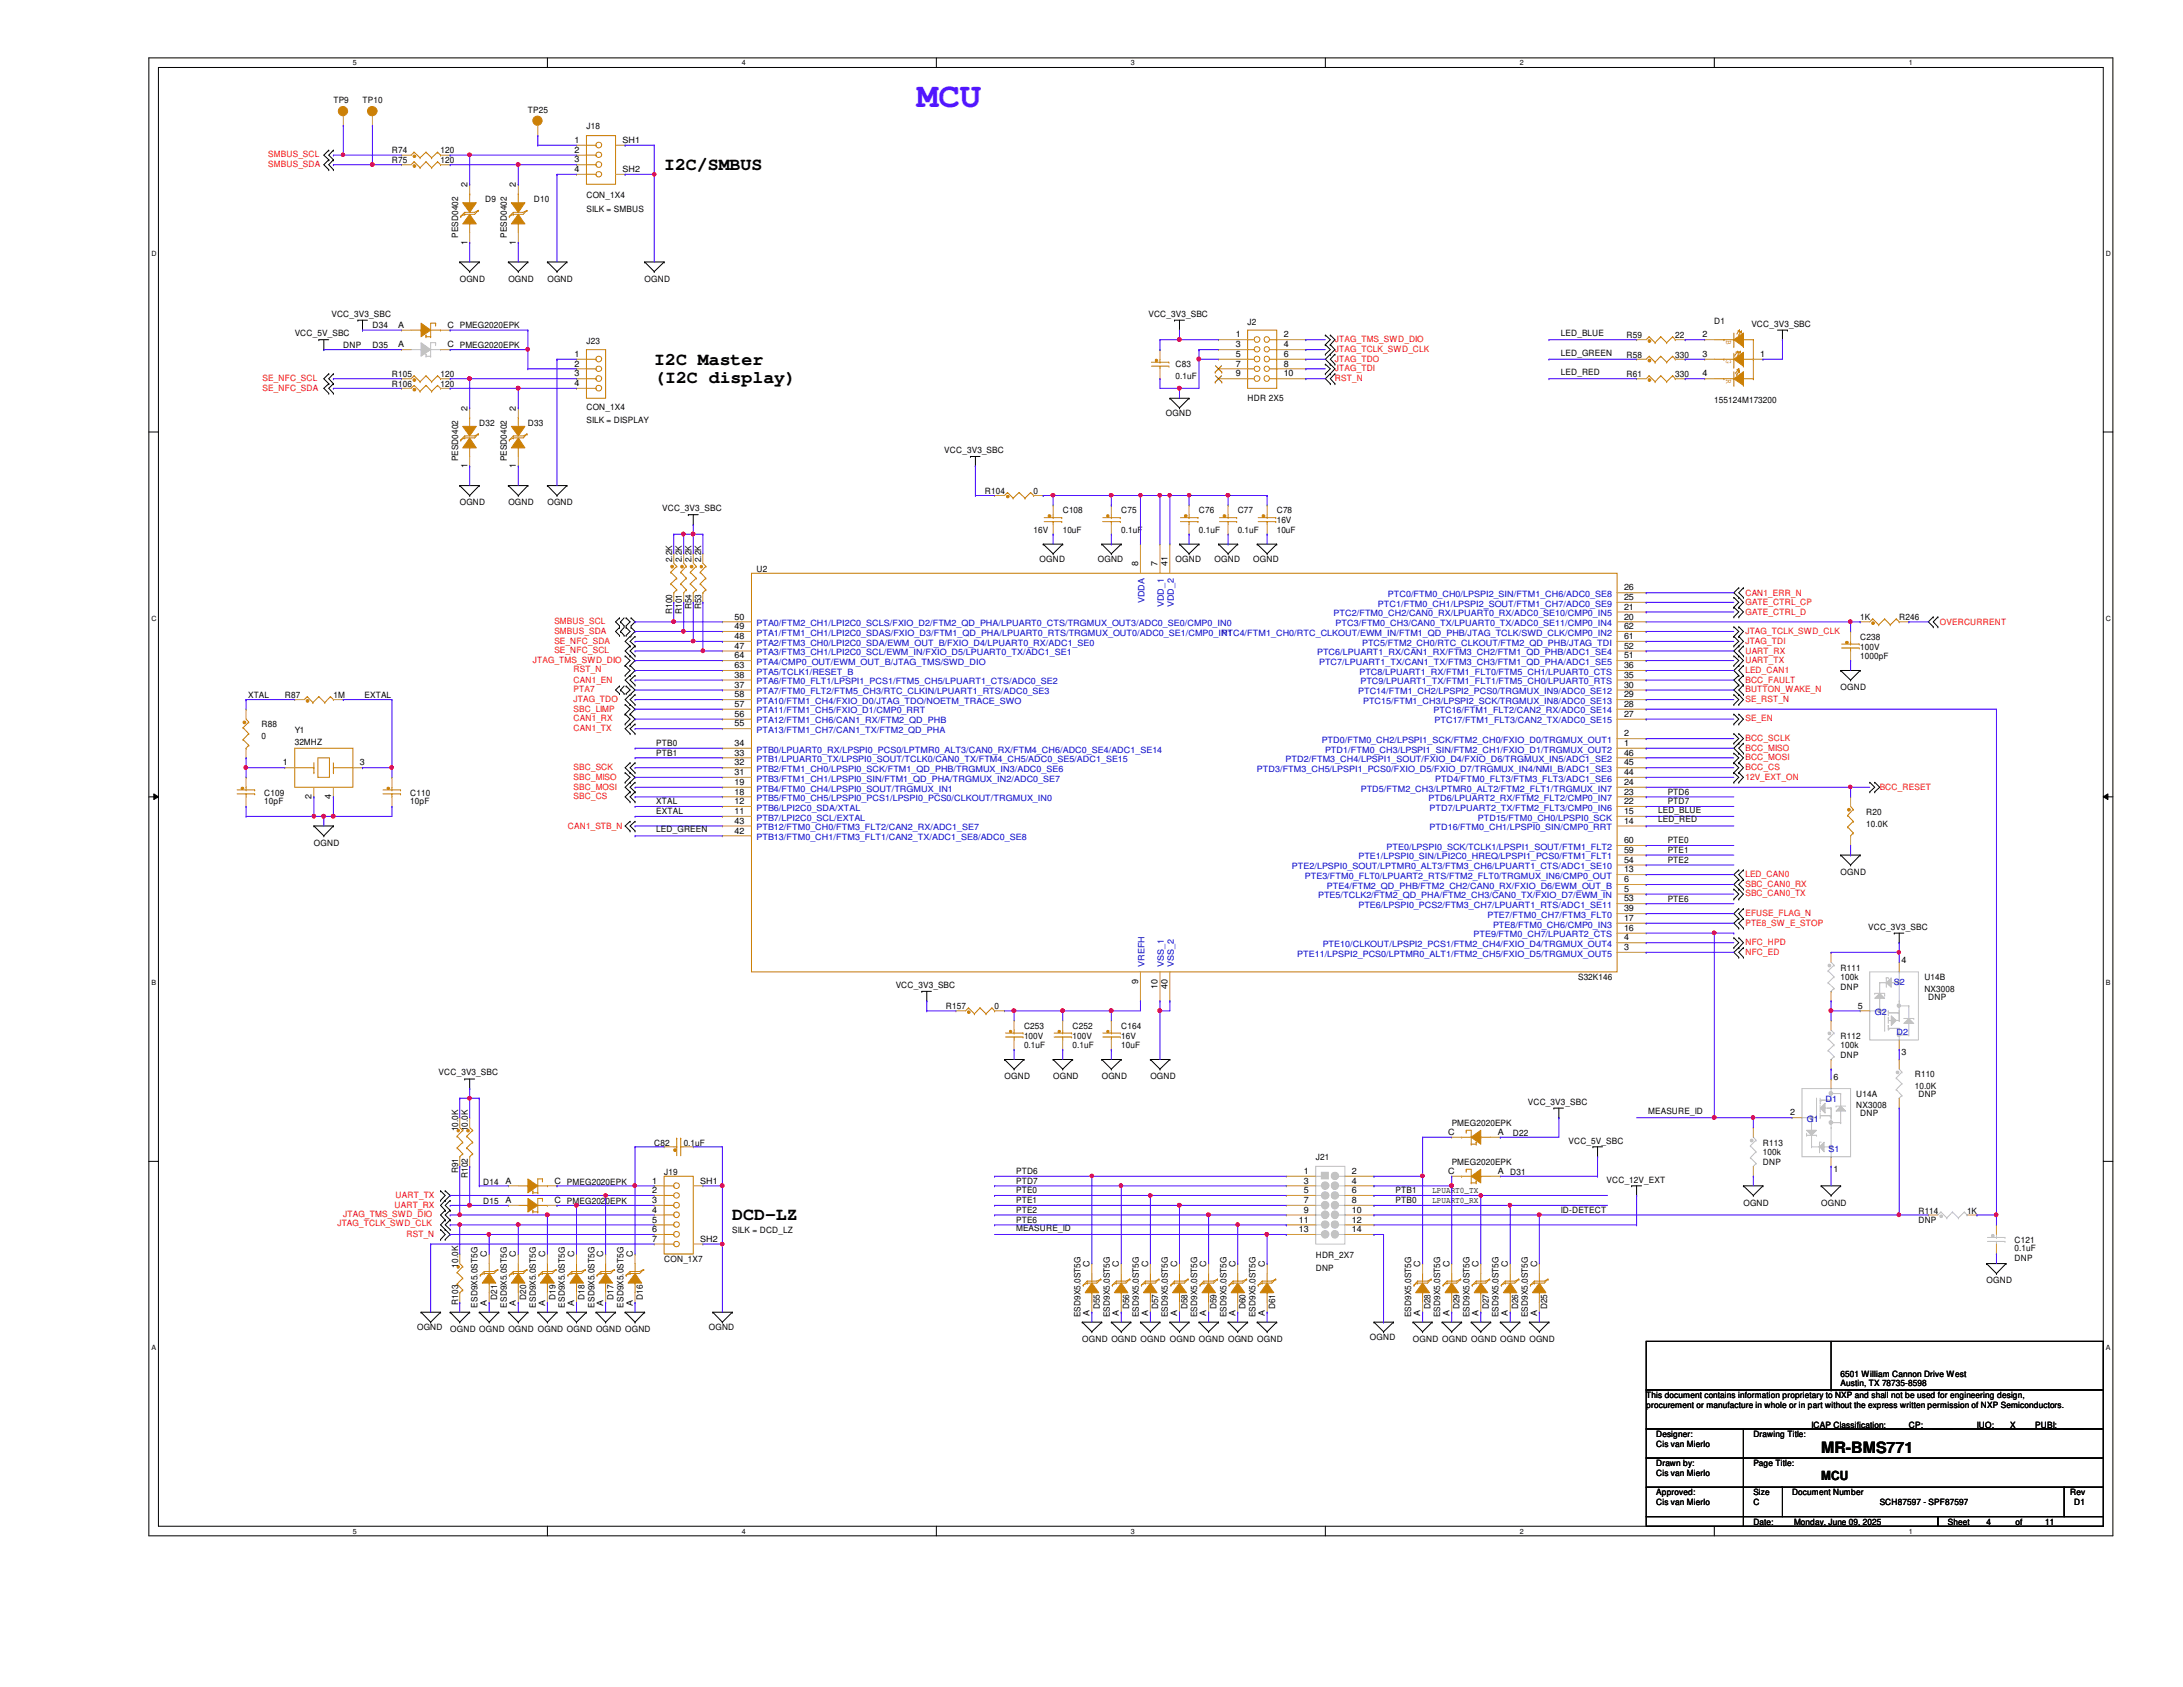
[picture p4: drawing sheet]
<svg xmlns="http://www.w3.org/2000/svg" width="279mm" height="216mm" viewBox="0 0 279 216" stroke-linecap="round" stroke-linejoin="round" font-family="sans-serif">
<defs><g id="words">
<text font-size="4.6" fill="#8000ff" x="117.3" y="13.7">MCU</text>
<g font-size="2.3">
<text x="85" y="21.8">I2C/SMBUS</text>
<text x="83.7" y="46.7">I2C Master</text>
<text x="83.7" y="49">(I2C display)</text>
<text x="93.7" y="156.2">DCD-LZ</text>
</g>
<text font-size="2" x="233.1" y="186">MR-BMS771</text>
<text font-size="1.6" x="233.1" y="189.4">MCU</text>
<g font-size="1.1">
<text x="42.7" y="13.2">TP9</text>
<text x="46.4" y="13.2">TP10</text>
<text x="67.6" y="14.4">TP25</text>
<text x="75.1" y="16.6">J18</text>
<text x="50.2" y="19.6">R74</text>
<text x="50.2" y="20.9">R75</text>
<text x="56.4" y="19.6">120</text>
<text x="56.4" y="20.9">120</text>
<text x="59.8" y="23.9" transform="rotate(-90 59.8 23.9)">2</text>
<text x="66" y="23.9" transform="rotate(-90 66 23.9)">2</text>
<text x="73.5" y="18.3">1</text>
<text x="73.5" y="19.6">2</text>
<text x="73.5" y="20.8">3</text>
<text x="73.5" y="22">4</text>
<text x="79.7" y="18.3">SH1</text>
<text x="79.7" y="22">SH2</text>
<text x="62.1" y="25.9">D9</text>
<text x="68.3" y="25.9">D10</text>
<text x="75.1" y="25.4">CON_1X4</text>
<text x="75.1" y="27.1">SILK = SMBUS</text>
<text x="58.6" y="30.4" transform="rotate(-90 58.6 30.4)">PESD0402</text>
<text x="59.8" y="31.3" transform="rotate(-90 59.8 31.3)">1</text>
<text x="64.9" y="30.4" transform="rotate(-90 64.9 30.4)">PESD0402</text>
<text x="66" y="31.3" transform="rotate(-90 66 31.3)">1</text>
<text x="42.4" y="40.6">VCC_3V3_SBC</text>
<text x="51" y="42">A</text>
<text x="57.3" y="42">C PMEG2020EPK</text>
<text x="58.8" y="36.1">OGND</text>
<text x="65.1" y="36.1">OGND</text>
<text x="70.1" y="36.1">OGND</text>
<text x="82.5" y="36.1">OGND</text>
<text x="147" y="40.6">VCC_3V3_SBC</text>
<text x="159.7" y="41.6">J2</text>
<text x="219.4" y="41.4">D1</text>
<text x="224.2" y="41.8">VCC_3V3_SBC</text>
<text x="37.7" y="43.1">VCC_5V_SBC</text>
<text x="43.9" y="44.5">DNP</text>
<text x="47.7" y="44.5">D35</text>
<text x="47.7" y="42">D34</text>
<text x="51" y="44.4">A</text>
<text x="57.3" y="44.4">C PMEG2020EPK</text>
<text x="73.5" y="45.7">1</text>
<text x="73.5" y="46.9">2</text>
<text x="75.1" y="44">J23</text>
<text x="150.5" y="47">C83</text>
<text x="158.2" y="43.2">1</text>
<text x="158.2" y="44.4">3</text>
<text x="158.2" y="45.7">5</text>
<text x="158.2" y="46.9">7</text>
<text x="164.3" y="43.2">2</text>
<text x="164.3" y="44.4">4</text>
<text x="164.3" y="45.7">6</text>
<text x="164.3" y="46.9">8</text>
<text x="199.8" y="43">LED_BLUE</text>
<text x="199.8" y="45.5">LED_GREEN</text>
<text x="208.2" y="43.3">R59</text>
<text x="208.2" y="45.8">R58</text>
<text x="214.4" y="43.3">22</text>
<text x="214.4" y="45.8">330</text>
<text x="217.9" y="45.7">3</text>
<text x="217.9" y="43.2">2</text>
<text x="225.3" y="45.7">1</text>
<text x="50.2" y="49.5">R106</text>
<text x="50.2" y="48.3">R105</text>
<text x="56.4" y="49.5">120</text>
<text x="56.4" y="48.3">120</text>
<text x="59.8" y="52.5" transform="rotate(-90 59.8 52.5)">2</text>
<text x="66" y="52.5" transform="rotate(-90 66 52.5)">2</text>
<text x="73.5" y="48.2">3</text>
<text x="73.5" y="49.4">4</text>
<text x="75.1" y="52.5">CON_1X4</text>
<text x="149.2" y="53.3">OGND</text>
<text x="150.5" y="48.5">0.1uF</text>
<text x="158.2" y="48.2">9</text>
<text x="159.7" y="51.3">HDR 2X5</text>
<text x="164.3" y="48.2">10</text>
<text x="199.8" y="48">LED_RED</text>
<text x="208.2" y="48.3">R61</text>
<text x="214.4" y="48.3">330</text>
<text x="217.9" y="48.2">4</text>
<text x="219.4" y="51.5">155124M173200</text>
<text x="58.6" y="59.1" transform="rotate(-90 58.6 59.1)">PESD0402</text>
<text x="59.8" y="59.9" transform="rotate(-90 59.8 59.9)">1</text>
<text x="61.3" y="54.5">D32</text>
<text x="64.9" y="59.1" transform="rotate(-90 64.9 59.1)">PESD0402</text>
<text x="66" y="59.9" transform="rotate(-90 66 59.9)">1</text>
<text x="67.6" y="54.5">D33</text>
<text x="75.1" y="54.1">SILK = DISPLAY</text>
<text x="120.9" y="58">VCC_3V3_SBC</text>
<text x="58.8" y="64.7">OGND</text>
<text x="65.1" y="64.7">OGND</text>
<text x="70.1" y="64.7">OGND</text>
<text x="84.8" y="65.4">VCC_3V3_SBC</text>
<text x="126.1" y="63.2">R104</text>
<text x="132.3" y="63.2">0</text>
<text x="136" y="65.7">C108</text>
<text x="143.5" y="65.7">C75</text>
<text x="153.5" y="65.7">C76</text>
<text x="158.4" y="65.7">C77</text>
<text x="163.4" y="65.7">C78</text>
<text x="86" y="72" transform="rotate(-90 86 72)">2.2K</text>
<text x="87.2" y="72" transform="rotate(-90 87.2 72)">2.2K</text>
<text x="88.5" y="72" transform="rotate(-90 88.5 72)">2.2K</text>
<text x="89.7" y="72" transform="rotate(-90 89.7 72)">2.2K</text>
<text x="132.3" y="68.2">16V</text>
<text x="133.1" y="71.9">OGND</text>
<text x="136" y="68.2">10uF</text>
<text x="140.5" y="71.9">OGND</text>
<text x="143.5" y="68.2">0.1uF</text>
<text x="150.5" y="71.9">OGND</text>
<text x="153.5" y="68.2">0.1uF</text>
<text x="155.4" y="71.9">OGND</text>
<text x="158.4" y="68.2">0.1uF</text>
<text x="160.4" y="71.9">OGND</text>
<text x="163.4" y="68.2">10uF</text>
<text x="163.4" y="66.9">16V</text>
<text x="88.5" y="78" transform="rotate(-90 88.5 78)">R54</text>
<text x="89.7" y="78" transform="rotate(-90 89.7 78)">R53</text>
<text x="96.8" y="73.2">U2</text>
<text x="145.7" y="72.5" transform="rotate(-90 145.7 72.5)">8</text>
<text x="148.2" y="72.5" transform="rotate(-90 148.2 72.5)">7</text>
<text x="149.4" y="72.5" transform="rotate(-90 149.4 72.5)">41</text>
<text x="207.9" y="75.6">26</text>
<text x="207.9" y="76.8">25</text>
<text x="86" y="78.6" transform="rotate(-90 86 78.6)">R100</text>
<text x="87.2" y="78.6" transform="rotate(-90 87.2 78.6)">R101</text>
<text x="94" y="79.3">50</text>
<text x="94" y="80.5">49</text>
<text x="94" y="81.8">48</text>
<text x="94" y="83">47</text>
<text x="207.9" y="78">21</text>
<text x="207.9" y="79.3">20</text>
<text x="207.9" y="80.5">62</text>
<text x="207.9" y="81.8">61</text>
<text x="207.9" y="83">52</text>
<text x="238.1" y="81.9">C238</text>
<text x="238.1" y="83.1">100V</text>
<text x="238.1" y="79.4">1K</text>
<text x="243.1" y="79.4">R246</text>
<text x="31.7" y="89.3">XTAL</text>
<text x="36.4" y="89.4">R87</text>
<text x="42.7" y="89.4">1M</text>
<text x="46.7" y="89.3">EXTAL</text>
<text x="94" y="89.2">58</text>
<text x="94" y="84.2">64</text>
<text x="94" y="85.5">63</text>
<text x="94" y="86.7">38</text>
<text x="94" y="88">37</text>
<text x="207.9" y="88">30</text>
<text x="207.9" y="89.2">29</text>
<text x="207.9" y="84.2">51</text>
<text x="207.9" y="85.5">36</text>
<text x="207.9" y="86.7">35</text>
<text x="235.6" y="88.3">OGND</text>
<text x="238.1" y="84.4">1000pF</text>
<text x="33.5" y="93.1">R88</text>
<text x="33.5" y="94.6">0</text>
<text x="37.7" y="93.8">Y1</text>
<text x="37.7" y="95.3">32MHZ</text>
<text x="84" y="95.5">PTB0</text>
<text x="94" y="90.5">57</text>
<text x="94" y="91.7">56</text>
<text x="94" y="93">55</text>
<text x="94" y="95.5">34</text>
<text x="207.9" y="90.5">28</text>
<text x="207.9" y="91.7">27</text>
<text x="207.9" y="94.2">2</text>
<text x="207.9" y="95.5">1</text>
<text x="33.8" y="101.8">C109</text>
<text x="36.2" y="98">1</text>
<text x="46.1" y="98">3</text>
<text x="52.5" y="101.8">C110</text>
<text x="84" y="96.7">PTB1</text>
<text x="94" y="96.7">33</text>
<text x="94" y="98">32</text>
<text x="94" y="99.2">31</text>
<text x="94" y="100.5">19</text>
<text x="94" y="101.7">18</text>
<text x="207.9" y="96.7">46</text>
<text x="207.9" y="98">45</text>
<text x="207.9" y="99.2">44</text>
<text x="207.9" y="100.5">24</text>
<text x="207.9" y="101.7">23</text>
<text x="213.4" y="101.7">PTD6</text>
<text x="33.8" y="102.9">10pF</text>
<text x="39.9" y="102.3" transform="rotate(-90 39.9 102.3)">2</text>
<text x="42.4" y="102.3" transform="rotate(-90 42.4 102.3)">4</text>
<text x="52.5" y="102.9">10pF</text>
<text x="84" y="104.2">EXTAL</text>
<text x="84" y="106.5">LED_GREEN</text>
<text x="84" y="103">XTAL</text>
<text x="94" y="105.4">43</text>
<text x="94" y="106.7">42</text>
<text x="94" y="102.9">12</text>
<text x="94" y="104.2">11</text>
<text x="207.9" y="104.2">15</text>
<text x="207.9" y="105.4">14</text>
<text x="207.9" y="102.9">22</text>
<text x="207.9" y="107.9">60</text>
<text x="212.2" y="104">LED_BLUE</text>
<text x="212.2" y="105.2">LED_RED</text>
<text x="213.4" y="103">PTD7</text>
<text x="213.4" y="107.9">PTE0</text>
<text x="238.8" y="104.3">R20</text>
<text x="238.8" y="105.8">10.0K</text>
<text x="40.2" y="108.2">OGND</text>
<text x="207.9" y="109.1">59</text>
<text x="207.9" y="110.4">54</text>
<text x="207.9" y="111.6">13</text>
<text x="207.9" y="112.9">6</text>
<text x="213.4" y="109.2">PTE1</text>
<text x="213.4" y="110.4">PTE2</text>
<text x="235.6" y="112">OGND</text>
<text x="207.9" y="114.1">5</text>
<text x="207.9" y="115.4">53</text>
<text x="207.9" y="116.6">39</text>
<text x="207.9" y="117.9">17</text>
<text x="207.9" y="119.1">16</text>
<text x="213.4" y="115.4">PTE6</text>
<text x="239.1" y="119">VCC_3V3_SBC</text>
<text x="145.7" y="125.9" transform="rotate(-90 145.7 125.9)">9</text>
<text x="202" y="125.4">S32K146</text>
<text x="207.9" y="120.4">4</text>
<text x="207.9" y="121.6">3</text>
<text x="235.6" y="124.2">R111</text>
<text x="235.6" y="125.4">100k</text>
<text x="243.4" y="123.2">4</text>
<text x="246.3" y="125.4">U14B</text>
<text x="114.6" y="126.4">VCC_3V3_SBC</text>
<text x="121.1" y="129.2">R157</text>
<text x="127.3" y="129.2">0</text>
<text x="131.1" y="131.7">C253</text>
<text x="137.3" y="131.7">C252</text>
<text x="143.5" y="131.7">C164</text>
<text x="148.2" y="126.5" transform="rotate(-90 148.2 126.5)">10</text>
<text x="149.4" y="126.5" transform="rotate(-90 149.4 126.5)">40</text>
<text x="235.6" y="126.7">DNP</text>
<text x="237.8" y="129.1">5</text>
<text x="246.3" y="126.9">NX3008</text>
<text x="246.8" y="127.9">DNP</text>
<text x="56.1" y="137.6">VCC_3V3_SBC</text>
<text x="131.1" y="134.2">0.1uF</text>
<text x="131.1" y="132.9">100V</text>
<text x="137.3" y="134.2">0.1uF</text>
<text x="137.3" y="132.9">100V</text>
<text x="143.5" y="134.2">10uF</text>
<text x="143.5" y="132.9">16V</text>
<text x="235.6" y="132.9">R112</text>
<text x="235.6" y="134.2">100k</text>
<text x="235.6" y="135.4">DNP</text>
<text x="243.4" y="135">3</text>
<text x="245.1" y="137.9">R110</text>
<text x="128.6" y="138.1">OGND</text>
<text x="134.8" y="138.1">OGND</text>
<text x="141" y="138.1">OGND</text>
<text x="147.2" y="138.1">OGND</text>
<text x="195.5" y="141.4">VCC_3V3_SBC</text>
<text x="210.9" y="142.6">MEASURE_ID</text>
<text x="229.1" y="142.7">2</text>
<text x="234.7" y="138.2">6</text>
<text x="237.6" y="140.4">U14A</text>
<text x="237.6" y="141.9">NX3008</text>
<text x="238.1" y="142.9">DNP</text>
<text x="245.1" y="139.4">10.0K</text>
<text x="245.5" y="140.4">DNP</text>
<text x="58.6" y="144.8" transform="rotate(-90 58.6 144.8)">10.0K</text>
<text x="59.9" y="144.8" transform="rotate(-90 59.9 144.8)">10.0K</text>
<text x="83.7" y="146.6">C82</text>
<text x="87.5" y="146.6">0.1uF</text>
<text x="168.4" y="148.5">J21</text>
<text x="185.3" y="145.2">C</text>
<text x="185.8" y="144.1">PMEG2020EPK</text>
<text x="185.8" y="149.1">PMEG2020EPK</text>
<text x="191.7" y="145.2">A</text>
<text x="193.6" y="145.4">D22</text>
<text x="200.7" y="146.3">VCC_5V_SBC</text>
<text x="225.6" y="146.6">R113</text>
<text x="225.6" y="147.8">100k</text>
<text x="225.6" y="149.1">DNP</text>
<text x="234.7" y="150">1</text>
<text x="58.6" y="150.2" transform="rotate(-90 58.6 150.2)">R91</text>
<text x="59.9" y="150.7" transform="rotate(-90 59.9 150.7)">R102</text>
<text x="61.8" y="154.1">D15</text>
<text x="61.8" y="151.6">D14</text>
<text x="64.7" y="154">A</text>
<text x="64.7" y="151.5">A</text>
<text x="71" y="154">C</text>
<text x="71" y="151.5">C</text>
<text x="72.6" y="154.1">PMEG2020EPK</text>
<text x="72.6" y="151.6">PMEG2020EPK</text>
<text x="83.5" y="151.5">1</text>
<text x="83.5" y="152.7">2</text>
<text x="83.5" y="154">3</text>
<text x="83.5" y="155.2">4</text>
<text x="85" y="150.3">J19</text>
<text x="89.6" y="151.5">SH1</text>
<text x="130" y="150.3">PTD6</text>
<text x="130" y="151.5">PTD7</text>
<text x="130" y="152.7">PTE0</text>
<text x="130" y="154">PTE1</text>
<text x="130" y="155.2">PTE2</text>
<text x="166.9" y="150.2">1</text>
<text x="166.9" y="151.5">3</text>
<text x="166.9" y="152.7">5</text>
<text x="166.9" y="154">7</text>
<text x="166.9" y="155.2">9</text>
<text x="173" y="150.2">2</text>
<text x="173" y="151.5">4</text>
<text x="173" y="152.7">6</text>
<text x="173" y="154">8</text>
<text x="173" y="155.2">10</text>
<text x="178.6" y="154">PTB0</text>
<text x="178.6" y="152.7">PTB1</text>
<text x="183.3" y="152.7">LPUART0_TX</text>
<text x="183.3" y="153.9">LPUART0_RX</text>
<text x="185.3" y="150.2">C</text>
<text x="191.7" y="150.2">A</text>
<text x="193.3" y="150.3">D31</text>
<text x="199.8" y="155.2">ID-DETECT</text>
<text x="205.6" y="151.3">VCC_12V_EXT</text>
<text x="223.1" y="154.3">OGND</text>
<text x="233.1" y="154.3">OGND</text>
<text x="245.5" y="155.3">R114</text>
<text x="251.8" y="155.3">1K</text>
<text x="62.3" y="160.8" transform="rotate(-90 62.3 160.8)">C</text>
<text x="66" y="160.8" transform="rotate(-90 66 160.8)">C</text>
<text x="69.8" y="160.8" transform="rotate(-90 69.8 160.8)">C</text>
<text x="73.5" y="160.8" transform="rotate(-90 73.5 160.8)">C</text>
<text x="77.2" y="160.8" transform="rotate(-90 77.2 160.8)">C</text>
<text x="81" y="160.8" transform="rotate(-90 81 160.8)">C</text>
<text x="83.5" y="156.5">5</text>
<text x="83.5" y="157.7">6</text>
<text x="83.5" y="158.9">7</text>
<text x="85" y="161.5">CON_1X7</text>
<text x="89.6" y="158.9">SH2</text>
<text x="93.7" y="157.8">SILK = DCD_LZ</text>
<text x="130" y="157.5">MEASURE_ID</text>
<text x="130" y="156.5">PTE6</text>
<text x="166.2" y="156.5">11</text>
<text x="166.2" y="157.7">13</text>
<text x="168.4" y="161">HDR_2X7</text>
<text x="173" y="156.5">12</text>
<text x="173" y="157.7">14</text>
<text x="245.5" y="156.5">DNP</text>
<text x="257.9" y="159">C121</text>
<text x="257.9" y="160.1">0.1uF</text>
<text x="257.9" y="161.4">DNP</text>
<text x="58.6" y="167" transform="rotate(-90 58.6 167)">R103</text>
<text x="58.6" y="162.2" transform="rotate(-90 58.6 162.2)">10.0K</text>
<text x="61.1" y="167.3" transform="rotate(-90 61.1 167.3)">ESD9X5.0ST5G</text>
<text x="62.3" y="167.1" transform="rotate(-90 62.3 167.1)">A</text>
<text x="63.6" y="166.3" transform="rotate(-90 63.6 166.3)">D21</text>
<text x="64.9" y="167.3" transform="rotate(-90 64.9 167.3)">ESD9X5.0ST5G</text>
<text x="66" y="167.1" transform="rotate(-90 66 167.1)">A</text>
<text x="67.4" y="166.3" transform="rotate(-90 67.4 166.3)">D20</text>
<text x="68.6" y="167.3" transform="rotate(-90 68.6 167.3)">ESD9X5.0ST5G</text>
<text x="69.8" y="167.1" transform="rotate(-90 69.8 167.1)">A</text>
<text x="71.1" y="166.3" transform="rotate(-90 71.1 166.3)">D19</text>
<text x="72.3" y="167.3" transform="rotate(-90 72.3 167.3)">ESD9X5.0ST5G</text>
<text x="73.5" y="167.1" transform="rotate(-90 73.5 167.1)">A</text>
<text x="74.8" y="166.3" transform="rotate(-90 74.8 166.3)">D18</text>
<text x="76.1" y="167.3" transform="rotate(-90 76.1 167.3)">ESD9X5.0ST5G</text>
<text x="77.2" y="167.1" transform="rotate(-90 77.2 167.1)">A</text>
<text x="78.5" y="166.3" transform="rotate(-90 78.5 166.3)">D17</text>
<text x="79.8" y="167.3" transform="rotate(-90 79.8 167.3)">ESD9X5.0ST5G</text>
<text x="81" y="167.1" transform="rotate(-90 81 167.1)">A</text>
<text x="82.3" y="166.3" transform="rotate(-90 82.3 166.3)">D16</text>
<text x="139.4" y="162.1" transform="rotate(-90 139.4 162.1)">C</text>
<text x="140.8" y="167.6" transform="rotate(-90 140.8 167.6)">D55</text>
<text x="143.2" y="162.1" transform="rotate(-90 143.2 162.1)">C</text>
<text x="144.5" y="167.6" transform="rotate(-90 144.5 167.6)">D56</text>
<text x="146.9" y="162.1" transform="rotate(-90 146.9 162.1)">C</text>
<text x="148.3" y="167.6" transform="rotate(-90 148.3 167.6)">D57</text>
<text x="150.7" y="162.1" transform="rotate(-90 150.7 162.1)">C</text>
<text x="152" y="167.6" transform="rotate(-90 152 167.6)">D58</text>
<text x="154.4" y="162.1" transform="rotate(-90 154.4 162.1)">C</text>
<text x="155.7" y="167.6" transform="rotate(-90 155.7 167.6)">D59</text>
<text x="158.1" y="162.1" transform="rotate(-90 158.1 162.1)">C</text>
<text x="159.4" y="167.6" transform="rotate(-90 159.4 167.6)">D60</text>
<text x="161.9" y="162.1" transform="rotate(-90 161.9 162.1)">C</text>
<text x="163.2" y="167.6" transform="rotate(-90 163.2 167.6)">D61</text>
<text x="168.4" y="162.6">DNP</text>
<text x="181.8" y="162.1" transform="rotate(-90 181.8 162.1)">C</text>
<text x="183.1" y="167.6" transform="rotate(-90 183.1 167.6)">D28</text>
<text x="185.5" y="162.1" transform="rotate(-90 185.5 162.1)">C</text>
<text x="186.8" y="167.6" transform="rotate(-90 186.8 167.6)">D29</text>
<text x="189.2" y="162.1" transform="rotate(-90 189.2 162.1)">C</text>
<text x="190.5" y="167.6" transform="rotate(-90 190.5 167.6)">D27</text>
<text x="193" y="162.1" transform="rotate(-90 193 162.1)">C</text>
<text x="194.3" y="167.6" transform="rotate(-90 194.3 167.6)">D26</text>
<text x="196.7" y="162.1" transform="rotate(-90 196.7 162.1)">C</text>
<text x="198" y="167.6" transform="rotate(-90 198 167.6)">D25</text>
<text x="254.3" y="164.3">OGND</text>
<text x="53.4" y="170.3">OGND</text>
<text x="57.6" y="170.5">OGND OGND OGND OGND OGND OGND OGND</text>
<text x="90.7" y="170.3">OGND</text>
<text x="138.3" y="168.6" transform="rotate(-90 138.3 168.6)">ESD9X5.0ST5G</text>
<text x="138.5" y="171.7">OGND OGND OGND OGND OGND OGND OGND</text>
<text x="139.4" y="168.4" transform="rotate(-90 139.4 168.4)">A</text>
<text x="142" y="168.6" transform="rotate(-90 142 168.6)">ESD9X5.0ST5G</text>
<text x="143.2" y="168.4" transform="rotate(-90 143.2 168.4)">A</text>
<text x="145.8" y="168.6" transform="rotate(-90 145.8 168.6)">ESD9X5.0ST5G</text>
<text x="146.9" y="168.4" transform="rotate(-90 146.9 168.4)">A</text>
<text x="149.5" y="168.6" transform="rotate(-90 149.5 168.6)">ESD9X5.0ST5G</text>
<text x="150.7" y="168.4" transform="rotate(-90 150.7 168.4)">A</text>
<text x="153.2" y="168.6" transform="rotate(-90 153.2 168.6)">ESD9X5.0ST5G</text>
<text x="154.4" y="168.4" transform="rotate(-90 154.4 168.4)">A</text>
<text x="157" y="168.6" transform="rotate(-90 157 168.6)">ESD9X5.0ST5G</text>
<text x="158.1" y="168.4" transform="rotate(-90 158.1 168.4)">A</text>
<text x="160.7" y="168.6" transform="rotate(-90 160.7 168.6)">ESD9X5.0ST5G</text>
<text x="161.9" y="168.4" transform="rotate(-90 161.9 168.4)">A</text>
<text x="175.3" y="171.5">OGND</text>
<text x="180.6" y="168.6" transform="rotate(-90 180.6 168.6)">ESD9X5.0ST5G</text>
<text x="180.8" y="171.7">OGND OGND OGND OGND OGND</text>
<text x="181.8" y="168.4" transform="rotate(-90 181.8 168.4)">A</text>
<text x="184.3" y="168.6" transform="rotate(-90 184.3 168.6)">ESD9X5.0ST5G</text>
<text x="185.5" y="168.4" transform="rotate(-90 185.5 168.4)">A</text>
<text x="188.1" y="168.6" transform="rotate(-90 188.1 168.6)">ESD9X5.0ST5G</text>
<text x="189.2" y="168.4" transform="rotate(-90 189.2 168.4)">A</text>
<text x="191.8" y="168.6" transform="rotate(-90 191.8 168.6)">ESD9X5.0ST5G</text>
<text x="193" y="168.4" transform="rotate(-90 193 168.4)">A</text>
<text x="195.5" y="168.6" transform="rotate(-90 195.5 168.6)">ESD9X5.0ST5G</text>
<text x="196.7" y="168.4" transform="rotate(-90 196.7 168.4)">A</text>
<text x="210.7" y="178.9">This document contains information proprietary to NXP and shall not be used for engineering design,</text>
<text x="235.6" y="176.2">6501 William Cannon Drive West</text>
<text x="235.6" y="177.4">Austin, TX 78735-8598</text>
<text x="210.7" y="180.2">procurement or manufacture in whole or in part without the express written permission of NXP Semiconductors.</text>
<text x="212" y="183.9">Designer:</text>
<text x="212" y="185.2">Cis van Mierlo</text>
<text x="224.4" y="183.9">Drawing Title:</text>
<text x="231.9" y="182.7">ICAP Classification:</text>
<text x="244.3" y="182.7">CP:</text>
<text x="247.4" y="182.7">____</text>
<text x="253" y="182.7">IUO:</text>
<text x="257.3" y="182.7">X</text>
<text x="260.5" y="182.7">PUBI:</text>
<text x="264.2" y="182.7">____</text>
<text x="212" y="187.7">Drawn by:</text>
<text x="212" y="191.4">Approved:</text>
<text x="212" y="188.9">Cis van Mierlo</text>
<text x="224.4" y="187.7">Page Title:</text>
<text x="224.4" y="191.4">Size</text>
<text x="229.4" y="191.4">Document Number</text>
<text x="265" y="191.4">Rev</text>
<text x="212" y="192.7">Cis van Mierlo</text>
<text x="224.4" y="195.2">Date:</text>
<text x="224.4" y="192.7">C</text>
<text x="229.6" y="195.2">Monday, June 09, 2025</text>
<text x="240.6" y="192.7">SCH87597 - SPF87597</text>
<text x="249.3" y="195.2">Sheet</text>
<text x="254.3" y="195.2">4</text>
<text x="258" y="195.2">of</text>
<text x="261.7" y="195.2">11</text>
<text x="265.5" y="192.7">D1</text>
</g>
<g font-size="1.1" fill="#f00">
<text x="34.3" y="20.2">SMBUS_SCL</text>
<text x="34.3" y="21.4">SMBUS_SDA</text>
<text x="170.9" y="45">JTAG_TCLK_SWD_CLK</text>
<text x="170.9" y="47.5">JTAG_TDI</text>
<text x="170.9" y="46.3">JTAG_TDO</text>
<text x="170.9" y="43.8">JTAG_TMS_SWD_DIO</text>
<text x="33.6" y="48.8">SE_NFC_SCL</text>
<text x="33.6" y="50">SE_NFC_SDA</text>
<text x="170.9" y="48.8">RST_N</text>
<text x="223.4" y="76.3">CAN1_ERR_N</text>
<text x="223.4" y="77.4">GATE_CTRL_CP</text>
<text x="71" y="83.6">SE_NFC_SCL</text>
<text x="71" y="82.4">SE_NFC_SDA</text>
<text x="71" y="79.9">SMBUS_SCL</text>
<text x="71" y="81.2">SMBUS_SDA</text>
<text x="223.4" y="78.7">GATE_CTRL_D</text>
<text x="223.4" y="81.2">JTAG_TCLK_SWD_CLK</text>
<text x="223.4" y="82.4">JTAG_TDI</text>
<text x="223.4" y="83.7">UART_RX</text>
<text x="248.3" y="80">OVERCURRENT</text>
<text x="68.2" y="84.9">JTAG_TMS_SWD_DIO</text>
<text x="73.4" y="87.4">CAN1_EN</text>
<text x="73.4" y="89.8">JTAG_TDO</text>
<text x="73.4" y="88.6">PTA7</text>
<text x="73.4" y="86">RST_N</text>
<text x="223.4" y="87.4">BCC_FAULT</text>
<text x="223.4" y="88.6">BUTTON_WAKE_N</text>
<text x="223.4" y="86.1">LED_CAN1</text>
<text x="223.4" y="89.8">SE_RST_N</text>
<text x="223.4" y="84.9">UART_TX</text>
<text x="73.4" y="92.3">CAN1_RX</text>
<text x="73.4" y="93.6">CAN1_TX</text>
<text x="73.4" y="91.1">SBC_LIMP</text>
<text x="223.4" y="94.8">BCC_SCLK</text>
<text x="223.4" y="92.3">SE_EN</text>
<text x="73.4" y="99.8">SBC_MISO</text>
<text x="73.4" y="101">SBC_MOSI</text>
<text x="73.4" y="98.6">SBC_SCK</text>
<text x="223.4" y="99.8">12V_EXT_ON</text>
<text x="223.4" y="98.6">BCC_CS</text>
<text x="223.4" y="96.1">BCC_MISO</text>
<text x="223.4" y="97.3">BCC_MOSI</text>
<text x="240.6" y="101">BCC_RESET</text>
<text x="72.7" y="106">CAN1_STB_N</text>
<text x="73.4" y="102.3">SBC_CS</text>
<text x="223.4" y="112.3">LED_CAN0</text>
<text x="223.4" y="113.5">SBC_CAN0_RX</text>
<text x="223.4" y="117.2">EFUSE_FLAG_N</text>
<text x="223.4" y="118.5">PTE8_SW_E_STOP</text>
<text x="223.4" y="114.7">SBC_CAN0_TX</text>
<text x="223.4" y="122.2">NFC_ED</text>
<text x="223.4" y="120.9">NFC_HPD</text>
<text x="43.9" y="155.7">JTAG_TMS_SWD_DIO</text>
<text x="50.5" y="154.6">UART_RX</text>
<text x="50.6" y="153.3">UART_TX</text>
<text x="43.2" y="156.9">JTAG_TCLK_SWD_CLK</text>
<text x="52" y="158.3">RST_N</text>
</g>
<g font-size="1.1" fill="#cc8006">
<text x="220.9" y="43.5" transform="rotate(90 220.9 43.5)">B</text>
<text x="220.9" y="46" transform="rotate(90 220.9 46)">G</text>
<text x="220.9" y="48.5" transform="rotate(90 220.9 48.5)">R</text>
</g>
<g font-size="1.1" fill="#00c">
<text x="146.5" y="77.2" transform="rotate(-90 146.5 77.2)">VDDA</text>
<text x="149" y="77.7" transform="rotate(-90 149 77.7)">VDD_1</text>
<text x="150.2" y="77.7" transform="rotate(-90 150.2 77.7)">VDD_2</text>
<text x="176.4" y="77.6">PTC1/FTM0_CH1/LPSPI2_SOUT/FTM1_CH7/ADC0_SE9</text>
<text x="177.6" y="76.4">PTC0/FTM0_CH0/LPSPI2_SIN/FTM1_CH6/ADC0_SE8</text>
<text x="96.8" y="80.1">PTA0/FTM2_CH1/LPI2C0_SCLS/FXIO_D2/FTM2_QD_PHA/LPUART0_CTS/TRGMUX_OUT3/ADC0_SE0/CMP0_IN0</text>
<text x="96.8" y="81.4">PTA1/FTM1_CH1/LPI2C0_SDAS/FXIO_D3/FTM1_QD_PHA/LPUART0_RTS/TRGMUX_OUT0/ADC0_SE1/CMP0_IN1</text>
<text x="96.8" y="82.6">PTA2/FTM3_CH0/LPI2C0_SDA/EWM_OUT_B/FXIO_D4/LPUART0_RX/ADC1_SE0</text>
<text x="96.8" y="83.9">PTA3/FTM3_CH1/LPI2C0_SCL/EWM_IN/FXIO_D5/LPUART0_TX/ADC1_SE1</text>
<text x="156.3" y="81.4">PTC4/FTM1_CH0/RTC_CLKOUT/EWM_IN/FTM1_QD_PHB/JTAG_TCLK/SWD_CLK/CMP0_IN2</text>
<text x="168.6" y="83.9">PTC6/LPUART1_RX/CAN1_RX/FTM3_CH2/FTM1_QD_PHB/ADC1_SE4</text>
<text x="170.7" y="78.9">PTC2/FTM0_CH2/CAN0_RX/LPUART0_RX/ADC0_SE10/CMP0_IN5</text>
<text x="170.9" y="80.1">PTC3/FTM0_CH3/CAN0_TX/LPUART0_TX/ADC0_SE11/CMP0_IN4</text>
<text x="174.3" y="82.6">PTC5/FTM2_CH0/RTC_CLKOUT/FTM2_QD_PHB/JTAG_TDI</text>
<text x="96.8" y="85.1">PTA4/CMP0_OUT/EWM_OUT_B/JTAG_TMS/SWD_DIO</text>
<text x="96.8" y="86.4">PTA5/TCLK1/RESET_B</text>
<text x="96.8" y="87.6">PTA6/FTM0_FLT1/LPSPI1_PCS1/FTM5_CH5/LPUART1_CTS/ADC0_SE2</text>
<text x="96.8" y="88.9">PTA7/FTM0_FLT2/FTM5_CH3/RTC_CLKIN/LPUART1_RTS/ADC0_SE3</text>
<text x="168.8" y="85.1">PTC7/LPUART1_TX/CAN1_TX/FTM3_CH3/FTM1_QD_PHA/ADC1_SE5</text>
<text x="173.8" y="88.9">PTC14/FTM1_CH2/LPSPI2_PCS0/TRGMUX_IN9/ADC0_SE12</text>
<text x="174" y="86.4">PTC8/LPUART1_RX/FTM1_FLT0/FTM5_CH1/LPUART0_CTS</text>
<text x="174.1" y="87.6">PTC9/LPUART1_TX/FTM1_FLT1/FTM5_CH0/LPUART0_RTS</text>
<text x="96.8" y="90.1">PTA10/FTM1_CH4/FXIO_D0/JTAG_TDO/NOETM_TRACE_SWO</text>
<text x="96.8" y="91.3">PTA11/FTM1_CH5/FXIO_D1/CMP0_RRT</text>
<text x="96.8" y="92.6">PTA12/FTM1_CH6/CAN1_RX/FTM2_QD_PHB</text>
<text x="96.8" y="93.8">PTA13/FTM1_CH7/CAN1_TX/FTM2_QD_PHA</text>
<text x="169.2" y="95.1">PTD0/FTM0_CH2/LPSPI1_SCK/FTM2_CH0/FXIO_D0/TRGMUX_OUT1</text>
<text x="174.5" y="90.1">PTC15/FTM1_CH3/LPSPI2_SCK/TRGMUX_IN8/ADC0_SE13</text>
<text x="183.5" y="91.3">PTC16/FTM1_FLT2/CAN2_RX/ADC0_SE14</text>
<text x="183.6" y="92.6">PTC17/FTM1_FLT3/CAN2_TX/ADC0_SE15</text>
<text x="96.8" y="96.3">PTB0/LPUART0_RX/LPSPI0_PCS0/LPTMR0_ALT3/CAN0_RX/FTM4_CH6/ADC0_SE4/ADC1_SE14</text>
<text x="96.8" y="97.5">PTB1/LPUART0_TX/LPSPI0_SOUT/TCLK0/CAN0_TX/FTM4_CH5/ADC0_SE5/ADC1_SE15</text>
<text x="96.8" y="98.8">PTB2/FTM1_CH0/LPSPI0_SCK/FTM1_QD_PHB/TRGMUX_IN3/ADC0_SE6</text>
<text x="96.8" y="100">PTB3/FTM1_CH1/LPSPI0_SIN/FTM1_QD_PHA/TRGMUX_IN2/ADC0_SE7</text>
<text x="96.8" y="101.3">PTB4/FTM0_CH4/LPSPI0_SOUT/TRGMUX_IN1</text>
<text x="160.9" y="98.8">PTD3/FTM3_CH5/LPSPI1_PCS0/FXIO_D5/FXIO_D7/TRGMUX_IN4/NMI_B/ADC1_SE3</text>
<text x="164.5" y="97.5">PTD2/FTM3_CH4/LPSPI1_SOUT/FXIO_D4/FXIO_D6/TRGMUX_IN5/ADC1_SE2</text>
<text x="169.6" y="96.3">PTD1/FTM0_CH3/LPSPI1_SIN/FTM2_CH1/FXIO_D1/TRGMUX_OUT2</text>
<text x="174.2" y="101.3">PTD5/FTM2_CH3/LPTMR0_ALT2/FTM2_FLT1/TRGMUX_IN7</text>
<text x="183.7" y="100">PTD4/FTM0_FLT3/FTM3_FLT3/ADC1_SE6</text>
<text x="96.8" y="106.3">PTB12/FTM0_CH0/FTM3_FLT2/CAN2_RX/ADC1_SE7</text>
<text x="96.8" y="107.5">PTB13/FTM0_CH1/FTM3_FLT1/CAN2_TX/ADC1_SE8/ADC0_SE8</text>
<text x="96.8" y="102.5">PTB5/FTM0_CH5/LPSPI0_PCS1/LPSPI0_PCS0/CLKOUT/TRGMUX_IN0</text>
<text x="96.8" y="103.8">PTB6/LPI2C0_SDA/XTAL</text>
<text x="96.8" y="105">PTB7/LPI2C0_SCL/EXTAL</text>
<text x="182.8" y="102.5">PTD6/LPUART2_RX/FTM2_FLT2/CMP0_IN7</text>
<text x="183" y="106.3">PTD16/FTM0_CH1/LPSPI0_SIN/CMP0_RRT</text>
<text x="183" y="103.8">PTD7/LPUART2_TX/FTM2_FLT3/CMP0_IN6</text>
<text x="189.1" y="105">PTD15/FTM0_CH0/LPSPI0_SCK</text>
<text x="165.4" y="111.3">PTE2/LPSPI0_SOUT/LPTMR0_ALT3/FTM3_CH6/LPUART1_CTS/ADC1_SE10</text>
<text x="167" y="112.5">PTE3/FTM0_FLT0/LPUART2_RTS/FTM2_FLT0/TRGMUX_IN6/CMP0_OUT</text>
<text x="169.8" y="113.7">PTE4/FTM2_QD_PHB/FTM2_CH2/CAN0_RX/FXIO_D6/EWM_OUT_B</text>
<text x="173.9" y="110">PTE1/LPSPI0_SIN/LPI2C0_HREQ/LPSPI1_PCS0/FTM1_FLT1</text>
<text x="177.5" y="108.8">PTE0/LPSPI0_SCK/TCLK1/LPSPI1_SOUT/FTM1_FLT2</text>
<text x="168.7" y="115">PTE5/TCLK2/FTM2_QD_PHA/FTM2_CH3/CAN0_TX/FXIO_D7/EWM_IN</text>
<text x="173.9" y="116.2">PTE6/LPSPI0_PCS2/FTM3_CH7/LPUART1_RTS/ADC1_SE11</text>
<text x="188.6" y="120">PTE9/FTM0_CH7/LPUART2_CTS</text>
<text x="190.4" y="117.5">PTE7/FTM0_CH7/FTM3_FLT0</text>
<text x="191.1" y="118.7">PTE8/FTM0_CH6/CMP0_IN3</text>
<text x="146.5" y="123.7" transform="rotate(-90 146.5 123.7)">VREFH</text>
<text x="149" y="123.7" transform="rotate(-90 149 123.7)">VSS_1</text>
<text x="150.2" y="123.7" transform="rotate(-90 150.2 123.7)">VSS_2</text>
<text x="166" y="122.4">PTE11/LPSPI2_PCS0/LPTMR0_ALT1/FTM2_CH5/FXIO_D5/TRGMUX_OUT5</text>
<text x="169.3" y="121.2">PTE10/CLKOUT/LPSPI2_PCS1/FTM2_CH4/FXIO_D4/TRGMUX_OUT4</text>
<text x="239.9" y="129.9">G2</text>
<text x="242.4" y="126.1">S2</text>
<text x="242.7" y="132.5">D2</text>
<text x="231.3" y="143.6">G1</text>
<text x="233.6" y="141">D1</text>
<text x="234" y="147.4">S1</text>
</g>
<g font-size=".9">
<text x="45.2" y="8.3">5</text>
<text x="95" y="8.3">4</text>
<text x="144.7" y="8.3">3</text>
<text x="194.5" y="8.3">2</text>
<text x="244.3" y="8.3">1</text>
<text x="19.4" y="32.8">D</text>
<text x="269.5" y="32.8">D</text>
<text x="19.4" y="79.4">C</text>
<text x="269.5" y="79.4">C</text>
<text x="19.4" y="126.1">B</text>
<text x="269.5" y="126.1">B</text>
<text x="19.4" y="172.8">A</text>
<text x="269.5" y="172.8">A</text>
<text x="45.2" y="196.3">5</text>
<text x="95" y="196.3">4</text>
<text x="144.7" y="196.3">3</text>
<text x="194.5" y="196.3">2</text>
<text x="244.3" y="196.3">1</text>
</g>
</g></defs>
<path d="M19.1 7.4h251.3v189.2h-251.3zM20.3 8.6h248.9v186.7h-248.9z" fill="none" stroke="#000" stroke-width=".13"/>
<g fill="#fff">
<path d="M45.2 7.5h.5v1.1h-.5z"/>
<path d="M45.2 195.5h.5v1h-.5z"/>
</g>
<path d="M70.1 7.4v1.2M70.1 195.3v1.3" fill="none" stroke="#000" stroke-width=".13"/>
<g fill="#fff">
<path d="M95 7.5h.5v1.1h-.5z"/>
<path d="M95 195.5h.5v1h-.5z"/>
</g>
<path d="M119.8 7.4v1.2M119.8 195.3v1.3" fill="none" stroke="#000" stroke-width=".13"/>
<g fill="#fff">
<path d="M144.7 7.5h.5v1.1h-.5z"/>
<path d="M144.7 195.5h.5v1h-.5z"/>
</g>
<path d="M169.6 7.4v1.2M169.6 195.3v1.3" fill="none" stroke="#000" stroke-width=".13"/>
<g fill="#fff">
<path d="M194.5 7.5h.5v1.1h-.5z"/>
<path d="M194.5 195.5h.5v1h-.5z"/>
</g>
<path d="M219.4 7.4v1.2M219.4 195.3v1.3" fill="none" stroke="#000" stroke-width=".13"/>
<g fill="#fff">
<path d="M244.3 7.5h.5v1.1h-.5z"/>
<path d="M244.3 195.5h.5v1h-.5z"/>
<path d="M19.4 32h.6v1h-.6z"/>
<path d="M269.5 32h.7v1h-.7z"/>
<path d="M19.4 78.6h.6v1h-.6z"/>
<path d="M269.5 78.6h.7v1h-.7z"/>
</g>
<path d="M19.1 55.3h1.2M269.2 55.3h1.2" fill="none" stroke="#000" stroke-width=".13"/>
<g fill="#fff">
<path d="M19.4 125.3h.6v1h-.6z"/>
<path d="M269.5 125.3h.6v1h-.6z"/>
</g>
<path d="M19.1 102h1.2M19.7 101.6l.6 .4-.6 .3zM269.2 102l.6-.4v.7zM269.2 102h1.2" fill="none" stroke="#000" stroke-width=".13"/>
<path d="M19.7 101.6l.6 .4-.6 .3zM269.2 102l.6-.4v.7z" fill="#000"/>
<g fill="#fff">
<path d="M19.4 172h.5v1h-.5z"/>
<path d="M269.5 172h.6v1h-.6z"/>
</g>
<g fill="none" stroke="#000" stroke-width=".13">
<path d="M42.1 19.2h.1M42.1 19.2l-.7 .7 .7 .5M42.7 19.2h.1M42.7 19.2l-.6 .7 .6 .5M42.1 20.4h.1M42.1 21.7h.1M42.1 20.4l-.7 .7 .7 .6M42.7 20.4h.1M42.7 21.7h.1M42.7 20.4l-.6 .7 .6 .6M58.8 33.5h.1M58.8 33.5h2.5"/>
<path d="M58.8 33.5l1.3 1.3M60.1 34.8h.1M61.3 33.5h.1M61.3 33.5l-1.2 1.3M65.1 33.5h.1M65.1 33.5h2.5M65.1 33.5l1.2 1.3M66.3 34.8h.1M67.6 33.5h.1M67.6 33.5l-1.3 1.3M70.1 33.5h.1M70.1 33.5h2.5"/>
<path d="M70.1 33.5l1.2 1.3M71.3 34.8h.1M72.6 33.5h.1M72.6 33.5l-1.3 1.3M82.5 33.5h.1M82.5 33.5h2.5M82.5 33.5l1.2 1.3M83.7 34.8h.1M85 33.5h.1M85 33.5l-1.3 1.3M40.8 43.5h.1M40.8 43.5h1.3"/>
<path d="M41.4 44.7h.1M41.4 43.5v1.2M42.1 49.1h.1M42.1 47.8h.1M42.1 50.3h.1M42.1 47.8l-.7 .7 .7 .6M42.1 49.1l-.7 .6 .7 .6M42.7 49.1h.1M42.7 47.8h.1M42.7 50.3h.1M42.7 47.8l-.6 .7 .6 .6M42.7 49.1l-.6 .6 .6 .6"/>
<path d="M45.8 41h.1M45.8 41h1.2M46.4 42.2h.1M46.4 41v1.2M124.2 58.4h.1M124.2 58.4h1.2M124.8 59.6h.1M124.8 58.4v1.2M149.7 51h.1M149.7 51h2.5M149.7 51l1.3 1.2M150.3 41h.1"/>
<path d="M150.3 41h1.3M151 52.2h.1M151 42.2h.1M151 41v1.2M152.2 51h.1M152.2 51l-1.2 1.2M169.6 45.3h.1M169.6 44.1h.1M169.6 47.8h.1M169.6 46.6h.1M169.6 42.9h.1M169.6 44.1l.7 .6-.7 .6"/>
<path d="M169.6 46.6l.7 .6-.7 .6M169.6 42.9l.7 .6-.7 .6M170.3 45.3h.1M170.3 44.1h.1M170.3 47.8h.1M170.3 46.6h.1M170.3 42.9h.1M170.3 49.1h.1M170.3 44.1l.6 .6-1.3 1.3 1.3 1.2-.6 .6M170.3 42.9l.6 .6-.6 .6M170.3 47.8l-.7 .7 .7 .6M170.9 45.3h.1"/>
<path d="M170.9 46.6h.1M170.9 47.8h.1M170.9 49.1h.1M170.9 45.3l-.6 .7 .6 .6M170.9 47.8l-.6 .7 .6 .6M227.5 42.2h1.3M228.1 43.5h.1M228.1 42.2v1.3M228.8 42.2h.1M58.8 62.1h.1M58.8 62.1h2.5M58.8 62.1l1.3 1.3"/>
<path d="M60.1 63.4h.1M61.3 62.1h.1M61.3 62.1l-1.2 1.3M65.1 62.1h.1M65.1 62.1h2.5M65.1 62.1l1.2 1.3M66.3 63.4h.1M67.6 62.1h.1M67.6 62.1l-1.3 1.3M70.1 62.1h.1M70.1 62.1h2.5M70.1 62.1l1.2 1.3"/>
<path d="M71.3 63.4h.1M72.6 62.1h.1M72.6 62.1l-1.3 1.3M79.3 79.1h.1M79.3 79.1l-.5 .5 .5 .5M79.4 79.6h.1M79.4 79.6l.5 .5M79.9 79.1l-.5 .5M80.1 79.1h.1M80.1 79.1l.5 .5-.5 .5M80.8 79.1h.1M80.8 79.1l.5 .5-.5 .5"/>
<path d="M88.1 65.9h.1M88.1 65.9h1.3M88.7 67.1h.1M88.7 65.9v1.2M133.5 69.6h.1M133.5 69.6h2.5M133.5 69.6l1.3 1.3M134.8 70.9h.1M136 69.6h.1M136 69.6l-1.2 1.3M141 69.6h.1M141 69.6h2.5"/>
<path d="M141 69.6l1.2 1.3M142.2 70.9h.1M143.5 69.6h.1M143.5 69.6l-1.3 1.3M151 69.6h.1M151 69.6h2.5M151 69.6l1.2 1.3M152.2 70.9h.1M153.5 69.6h.1M153.5 69.6l-1.3 1.3M156 69.6h.1M156 69.6h2.4"/>
<path d="M156 69.6l1.2 1.3M157.2 70.9h.1M158.4 69.6h.1M158.4 69.6l-1.2 1.3M160.9 69.6h.1M160.9 69.6h2.5M160.9 69.6l1.3 1.3M162.2 70.9h.1M163.4 69.6h.1M163.4 69.6l-1.2 1.3M221.9 77.7h.1M221.9 76.5h.1"/>
<path d="M221.9 79h.1M221.9 76.5l.6 .6-.6 .6M221.9 77.7l.6 .6-.6 .7M222.5 75.2h.1M222.5 76.5h.1M222.5 77.7h.1M222.5 79h.1M222.5 75.2l-.6 .7 .6 .6M222.5 76.5l.6 .6-.6 .6M222.5 77.7l.6 .6-.6 .7M223.1 76.5h.1M223.1 75.2h.1"/>
<path d="M223.1 75.2l-.6 .7 .6 .6M247.4 79h.1M247.4 79l-.6 .6 .6 .6M248 79h.1M248 79l-.6 .6 .6 .6M79.3 87.8h.1M79.3 88.8h.1M79.3 80.1h.1M79.3 80.3h.1M79.3 81.3h.1M79.3 87.8l-.5 .5 .5 .5M79.3 80.3l-.5 .5 .5 .5"/>
<path d="M79.4 88.3h.1M79.4 80.8h.1M79.4 88.3l.5 .5M79.4 80.8l.5 .5M79.9 88.8h.1M79.9 80.1h.1M79.9 81.3h.1M79.9 87.8l-.5 .5M79.9 80.3l-.5 .5M80 91.4h.1M80 92.7h.1M80 85.2h.1"/>
<path d="M80 83.9h.1M80 86.4h.1M80 90.2h.1M80 98.9h.1M80 91.4l.6 .6-.6 .7M80 83.9l.6 .6-.6 .7M80 85.2l.6 .6-.6 .6M80 90.2l.6 .6-.6 .6M80 98.9l.6 .6-.6 .6M80.1 88.8h.1M80.1 87.8h.1M80.1 80.1h.1"/>
<path d="M80.1 81.3h.1M80.1 80.3h.1M80.1 87.8l.5 .5-.5 .5M80.1 80.3l.5 .5-.5 .5M80.6 86.4h.1M80.6 87.7h.1M80.6 92.7h.1M80.6 91.4h.1M80.6 93.9h.1M80.6 88.9h.1M80.6 90.2h.1M80.6 83.9h.1"/>
<path d="M80.6 85.2h.1M80.6 98.9h.1M80.6 97.6h.1M80.6 82.7h.1M80.6 81.4h.1M80.6 86.4l-.6 .6 .6 .7M80.6 91.4l.7 .6-.7 .7M80.6 92.7l-.6 .6 .6 .6M80.6 88.9l-.6 .6 .6 .7M80.6 83.9l.7 .6-.7 .7M80.6 85.2l.7 .6-.7 .6M80.6 90.2l.7 .6-.7 .6"/>
<path d="M80.6 98.9l.7 .6-1.3 1.3 .6 .5M80.6 97.6l-.6 .7 .6 .6M80.6 82.7l-.6 .6 .6 .6M80.6 81.4l-.6 .7 .6 .6M80.8 88.8h.1M80.8 87.8h.1M80.8 80.1h.1M80.8 81.3h.1M80.8 80.3h.1M80.8 87.8l.5 .5-.5 .5M80.8 80.3l.5 .5-.5 .5M81.3 86.4h.1"/>
<path d="M81.3 87.7h.1M81.3 93.9h.1M81.3 92.7h.1M81.3 88.9h.1M81.3 90.2h.1M81.3 97.6h.1M81.3 98.9h.1M81.3 82.7h.1M81.3 83.9h.1M81.3 81.4h.1M81.3 86.4l-.7 .6 .7 .7M81.3 92.7l-.7 .6 .7 .6"/>
<path d="M81.3 88.9l-.7 .6 .7 .7M81.3 97.6l-.7 .7 .7 .6M81.3 82.7l-.7 .6 .7 .6M81.3 81.4l-.7 .7 .7 .6M221.9 98.9h.1M221.9 97.6h.1M221.9 96.4h.1M221.9 95.1h.1M221.9 93.9h.1M221.9 81.4h.1M221.9 80.2h.1M221.9 82.7h.1"/>
<path d="M221.9 92.7h.1M221.9 91.4h.1M221.9 90.2h.1M221.9 88.9h.1M221.9 85.2h.1M221.9 83.9h.1M221.9 98.9l.6 .6-.6 .6M221.9 97.6l.6 .7-.6 .6M221.9 96.4l.6 .6-.6 .6M221.9 93.9l.6 .6-.6 .6M221.9 80.2l.6 .6-.6 .6M221.9 81.4l.6 .7-.6 .6"/>
<path d="M221.9 91.4l.6 .6-.6 .7M221.9 88.9l.6 .6-.6 .7M221.9 83.9l.6 .6-.6 .7M222.5 98.9h.1M222.5 97.6h.1M222.5 87.7h.1M222.5 86.4h.1M222.5 96.4h.1M222.5 95.1h.1M222.5 93.9h.1M222.5 88.9h.1M222.5 81.4h.1"/>
<path d="M222.5 80.2h.1M222.5 82.7h.1M222.5 85.2h.1M222.5 92.7h.1M222.5 91.4h.1M222.5 90.2h.1M222.5 83.9h.1M222.5 98.9l.6 .6-.6 .6M222.5 97.6l.6 .7-.6 .6M222.5 86.4l-.6 .6 .6 .7M222.5 93.9l.6 .6-1.2 1.3 1.2 1.2-.6 .6M222.5 87.7l-.6 .6 .6 .6"/>
<path d="M222.5 80.2l.6 .6-.6 .6M222.5 81.4l.6 .7-1.2 1.2 1.2 1.2-.6 .7M222.5 85.2l-.6 .6 .6 .6M222.5 91.4l.6 .6-.6 .7M222.5 88.9l.6 .6-.6 .7M223.1 86.4h.1M223.1 87.7h.1M223.1 95.1h.1M223.1 96.4h.1M223.1 88.9h.1M223.1 85.2h.1M223.1 83.9h.1"/>
<path d="M223.1 82.7h.1M223.1 86.4l-.6 .6 .6 .7M223.1 95.1l-.6 .7 .6 .6M223.1 87.7l-.6 .6 .6 .6M223.1 85.2l-.6 .6 .6 .6M223.1 82.7l-.6 .6 .6 .6M235.6 85.8h.1M235.6 85.8h2.5M235.6 85.8l1.3 1.2M236.9 87h.1M238.1 85.8h.1M238.1 85.8l-1.2 1.2"/>
<path d="M247.4 80.2h.1M248 80.2h.1M40.2 105.7h.1M40.2 105.7h2.5M40.2 105.7l1.2 1.3M41.4 107h.1M42.7 105.7h.1M42.7 105.7l-1.3 1.3M80 100.1h.1M80.6 105.1h.1M80.6 106.3h.1M80.6 101.3h.1"/>
<path d="M80.6 102.6h.1M80.6 100.1h.1M80.6 105.1l-.6 .6 .6 .6M80.6 101.3l-.6 .7 .6 .6M81.3 105.1h.1M81.3 106.3h.1M81.3 101.3h.1M81.3 102.6h.1M81.3 100.1h.1M81.3 105.1l-.7 .6 .7 .6M81.3 101.3l-.7 .7 .7 .6M81.3 100.1l-.7 .7 .7 .5"/>
<path d="M221.9 100.1h.1M221.9 115.1h.1M221.9 113.8h.1M221.9 113.8l.6 .6-.6 .7M222.5 100.1h.1M222.5 117.6h.1M222.5 116.3h.1M222.5 112.6h.1M222.5 111.3h.1M222.5 118.8h.1M222.5 113.8h.1M222.5 115.1h.1"/>
<path d="M222.5 117.6l-.6 .6 .6 .6M222.5 116.3l-.6 .6 .6 .7M222.5 111.3l-.6 .6 .6 .7M222.5 112.6l-.6 .6 .6 .6M222.5 113.8l.6 .6-.6 .7M223.1 116.3h.1M223.1 117.6h.1M223.1 111.3h.1M223.1 112.6h.1M223.1 118.8h.1M223.1 113.8h.1M223.1 116.3l-.6 .6 .6 .7"/>
<path d="M223.1 111.3l-.6 .6 .6 .7M223.1 117.6l-.6 .6 .6 .6M223.1 112.6l-.6 .6 .6 .6M235.6 109.4h.1M235.6 109.4h2.5M235.6 109.4l1.3 1.3M236.9 110.7h.1M238.1 109.4h.1M238.1 109.4l-1.2 1.3M239.3 101.3h.1M239.3 100.1h.1M239.3 100.1l.6 .7-.6 .5"/>
<path d="M239.9 101.3h.1M239.9 100.1h.1M239.9 100.1l.7 .7-.7 .5M242.4 119.4h.1M242.4 119.4h1.3M243.1 119.4v1.2M59.5 138.1h.1M59.5 138.1h1.2M60.1 139.3h.1M60.1 138.1v1.2M118 126.9h.1M118 126.9h1.2"/>
<path d="M118.6 128.1h.1M118.6 126.9v1.2M128.6 135.6h.1M128.6 135.6h2.5M128.6 135.6l1.2 1.2M129.8 136.8h.1M131.1 135.6h.1M131.1 135.6l-1.3 1.2M134.8 135.6h.1M134.8 135.6h2.5M134.8 135.6l1.2 1.2M136 136.8h.1"/>
<path d="M137.3 135.6h.1M137.3 135.6l-1.3 1.2M141 135.6h.1M141 135.6h2.5M141 135.6l1.2 1.2M142.2 136.8h.1M143.5 135.6h.1M143.5 135.6l-1.3 1.2M147.2 135.6h.1M147.2 135.6h2.5M147.2 135.6l1.3 1.2M148.5 136.8h.1"/>
<path d="M149.7 135.6h.1M149.7 135.6l-1.2 1.2M221.9 120h.1M221.9 121.3h.1M221.9 120l.6 .6-.6 .7M222.5 121.3h.1M222.5 122.5h.1M222.5 120h.1M222.5 121.3l-.6 .6 .6 .6M222.5 120l.6 .6-.6 .7M223.1 122.5h.1M223.1 121.3h.1"/>
<path d="M223.1 121.3l-.6 .6 .6 .6M243.1 120.6h.1M19.1 148.6h1.2M56.4 158.6h.1M56.4 157.4h.1M56.4 153.6h.1M56.4 152.4h.1M56.4 157.4l.6 .6-.6 .6M56.4 152.4l.6 .6-.6 .6M57 156.1h.1M57 157.4h.1M57 154.9h.1"/>
<path d="M57 158.6h.1M57 153.6h.1M57 152.4h.1M57 156.1l-.6 .7 1.2 1.2-.6 .6M57 154.9l-.6 .6 .6 .6M57 153.6l-.6 .7 .6 .6M57 152.4l.6 .6-.6 .6M57.6 156.1h.1M57.6 157.4h.1M57.6 154.9h.1M57.6 153.6h.1M57.6 156.1l-.6 .7 .6 .6"/>
<path d="M57.6 154.9l-.6 .6 .6 .6M57.6 153.6l-.6 .7 .6 .6M198.9 141.8h.1M198.9 141.8h1.2M199.5 143h.1M199.5 141.8v1.2M203.9 146.8h.1M203.9 146.8h1.2M204.5 148h.1M204.5 146.8v1.2M208.8 151.8h.1M208.8 151.8h1.3"/>
<path d="M209.5 153h.1M209.5 151.8v1.2M223.1 151.8h.1M223.1 151.8h2.5M223.1 151.8l1.3 1.2M224.4 153h.1M225.6 151.8h.1M225.6 151.8l-1.2 1.2M233.1 151.8h.1M233.1 151.8h2.5M233.1 151.8l1.3 1.2M234.4 153h.1"/>
<path d="M235.6 151.8h.1M235.6 151.8l-1.2 1.2M269.2 148.6h1.2M53.9 167.9h.1M53.9 167.9h2.5M53.9 167.9l1.2 1.3M55.1 169.2h.1M56.4 167.9h.1M56.4 167.9l-1.3 1.3M57.6 167.9h.1M57.6 167.9h2.5M57.6 167.9l1.2 1.3"/>
<path d="M58.8 169.2h.1M60.1 167.9h.1M60.1 167.9l-1.3 1.3M61.3 167.9h.1M61.3 167.9h2.5M61.3 167.9l1.3 1.3M62.6 169.2h.1M63.8 167.9h.1M63.8 167.9l-1.2 1.3M65.1 167.9h.1M65.1 167.9h2.5M65.1 167.9l1.2 1.3"/>
<path d="M66.3 169.2h.1M67.6 167.9h.1M67.6 167.9l-1.3 1.3M68.8 167.9h.1M68.8 167.9h2.5M68.8 167.9l1.3 1.3M70.1 169.2h.1M71.3 167.9h.1M71.3 167.9l-1.2 1.3M72.6 167.9h.1M72.6 167.9h2.5M72.6 167.9l1.2 1.3"/>
<path d="M73.8 169.2h.1M75.1 167.9h.1M75.1 167.9l-1.3 1.3M76.3 167.9h.1M76.3 167.9h2.5M76.3 167.9l1.2 1.3M77.5 169.2h.1M78.8 167.9h.1M78.8 167.9l-1.3 1.3M80 167.9h.1M80 167.9h2.5M80 167.9l1.3 1.3"/>
<path d="M81.3 169.2h.1M82.5 167.9h.1M82.5 167.9l-1.2 1.3M91.2 167.9h.1M91.2 167.9h2.5M91.2 167.9l1.3 1.3M92.5 169.2h.1M93.7 167.9h.1M93.7 167.9l-1.2 1.3M138.5 169.2h.1M138.5 169.2h2.5M138.5 169.2l1.2 1.2"/>
<path d="M139.7 170.4h.1M141 169.2h.1M141 169.2l-1.3 1.2M142.2 169.2h.1M142.2 169.2h2.5M142.2 169.2l1.3 1.2M143.5 170.4h.1M144.7 169.2h.1M144.7 169.2l-1.2 1.2M146 169.2h.1M146 169.2h2.5M146 169.2l1.2 1.2"/>
<path d="M147.2 170.4h.1M148.5 169.2h.1M148.5 169.2l-1.3 1.2M149.7 169.2h.1M149.7 169.2h2.5M149.7 169.2l1.3 1.2M151 170.4h.1M152.2 169.2h.1M152.2 169.2l-1.2 1.2M153.5 169.2h.1M153.5 169.2h2.5M153.5 169.2l1.2 1.2"/>
<path d="M154.7 170.4h.1M156 169.2h.1M156 169.2l-1.3 1.2M157.2 169.2h.1M157.2 169.2h2.5M157.2 169.2l1.2 1.2M158.4 170.4h.1M159.7 169.2h.1M159.7 169.2l-1.3 1.2M160.9 169.2h.1M160.9 169.2h2.5M160.9 169.2l1.3 1.2"/>
<path d="M162.2 170.4h.1M163.4 169.2h.1M163.4 169.2l-1.2 1.2M175.9 169.2h.1M175.9 169.2h2.5M175.9 169.2l1.2 1.2M177.1 170.4h.1M178.4 169.2h.1M178.4 169.2l-1.3 1.2M180.8 169.2h.1M180.8 169.2h2.5M180.8 169.2l1.3 1.2"/>
<path d="M182.1 170.4h.1M183.3 169.2h.1M183.3 169.2l-1.2 1.2M184.6 169.2h.1M184.6 169.2h2.5M184.6 169.2l1.2 1.2M185.8 170.4h.1M187.1 169.2h.1M187.1 169.2l-1.3 1.2M188.3 169.2h.1M188.3 169.2h2.5M188.3 169.2l1.2 1.2"/>
<path d="M189.5 170.4h.1M190.8 169.2h.1M190.8 169.2l-1.3 1.2M192 169.2h.1M192 169.2h2.5M192 169.2l1.3 1.2M193.3 170.4h.1M194.5 169.2h.1M194.5 169.2l-1.2 1.2M195.7 169.2h.1M195.7 169.2h2.5M195.7 169.2l1.3 1.2"/>
<path d="M197 170.4h.1M198.2 169.2h.1M198.2 169.2l-1.2 1.2M210.7 177.9h58.5v5h-58.5zM210.7 171.7h58.5v6.2h-58.5zM234.4 177.9h.1M234.4 171.7v6.2M254.3 161.7h.1M254.3 161.7h2.5M254.3 161.7l1.2 1.3M255.5 163h.1M256.8 161.7h.1"/>
<path d="M256.8 161.7l-1.3 1.3M210.7 182.9h12.4v3.7h-12.4zM210.7 186.6h12.4v3.7h-12.4zM210.7 190.3h12.4v3.8h-12.4zM210.7 194.1h12.4v1.2h-12.4zM223.1 182.9h46.1v3.7h-46.1zM223.1 186.6h46.1v3.7h-46.1zM223.1 190.3h5v3.8h-5zM223.1 194.1h24.9v1.2h-24.9zM228.1 190.3h36.1v3.8h-36.1zM248 194.1h21.2v1.2h-21.2zM264.2 190.3h5v3.8h-5z"/>
</g>
<g fill="none" stroke="#cc8006" stroke-width=".13">
<path d="M96.2 73.4h110.8v51h-110.8zM239.7 79.2h.1M239.7 79.2l-.4 .4M239.7 79.2l.8 .8M240.5 80h.1M241.2 79.2h.1M241.2 79.2l-.7 .8M241.2 79.2l.7 .8M241.9 80h.1M242.7 79.2h.1M242.7 79.2l-.8 .8M242.7 79.2l.4 .4"/>
<path d="M243.1 79.6h.1"/>
</g>
<g fill="none" stroke="#a84" stroke-width=".13">
<path d="M92.5 79.6h.1M92.5 79.6h3.7M146 69.6h.1M146 69.6v3.8M148.5 69.6h.1M148.5 69.6v3.8M149.7 69.6h.1M149.7 69.6v3.8M207 79.6h3.7M207 75.9h3.7M207 77.1h3.7M207 78.3h3.7"/>
<path d="M210.7 75.9h.1M210.7 77.1h.1M210.7 78.3h.1M210.7 79.6h.1M92.5 80.8h.1M92.5 89.5h.1M92.5 90.8h.1M92.5 92h.1M92.5 93.3h.1M92.5 82.1h.1M92.5 83.3h.1M92.5 84.5h.1"/>
<path d="M92.5 85.8h.1M92.5 87h.1M92.5 88.3h.1M92.5 95.8h.1M92.5 97h.1M92.5 98.3h.1M92.5 99.5h.1M92.5 80.8h3.7M92.5 89.5h3.7M92.5 90.8h3.7M92.5 92h3.7M92.5 93.3h3.7"/>
<path d="M92.5 82.1h3.7M92.5 83.3h3.7M92.5 84.5h3.7M92.5 85.8h3.7M92.5 87h3.7M92.5 88.3h3.7M92.5 95.8h3.7M92.5 97h3.7M92.5 98.3h3.7M92.5 99.5h3.7M207 80.8h3.7M207 89.5h3.7"/>
<path d="M207 90.8h3.7M207 92h3.7M207 82.1h3.7M207 83.3h3.7M207 84.5h3.7M207 85.8h3.7M207 87h3.7M207 88.3h3.7M207 95.8h3.7M207 97h3.7M207 98.3h3.7M207 99.5h3.7"/>
<path d="M207 94.5h3.7M210.7 88.3h.1M210.7 89.5h.1M210.7 90.8h.1M210.7 92h.1M210.7 80.8h.1M210.7 82.1h.1M210.7 83.3h.1M210.7 84.5h.1M210.7 85.8h.1M210.7 87h.1M210.7 94.5h.1"/>
<path d="M210.7 95.8h.1M210.7 97h.1M210.7 98.3h.1M210.7 99.5h.1M92.5 105.7h.1M92.5 107h.1M92.5 100.8h.1M92.5 102h.1M92.5 103.2h.1M92.5 104.5h.1M92.5 105.7h3.7M92.5 107h3.7"/>
<path d="M92.5 100.8h3.7M92.5 102h3.7M92.5 103.2h3.7M92.5 104.5h3.7M207 105.7h3.7M207 100.8h3.7M207 102h3.7M207 103.2h3.7M207 104.5h3.7M207 108.2h3.7M207 109.4h3.7M207 110.7h3.7"/>
<path d="M207 111.9h3.7M207 113.2h3.7M207 114.4h3.7M207 115.7h3.7M207 116.9h3.7M207 118.2h3.7M207 119.4h3.7M210.7 104.5h.1M210.7 105.7h.1M210.7 100.8h.1M210.7 102h.1M210.7 103.2h.1"/>
<path d="M210.7 108.2h.1M210.7 109.4h.1M210.7 110.7h.1M210.7 111.9h.1M210.7 113.2h.1M210.7 114.4h.1M210.7 115.7h.1M210.7 116.9h.1M210.7 118.2h.1M210.7 119.4h.1M146 128.1h.1M146 124.4v3.7"/>
<path d="M148.5 128.1h.1M148.5 124.4v3.7M149.7 128.1h.1M149.7 124.4v3.7M207 120.6h3.7M207 121.9h3.7M210.7 120.6h.1M210.7 121.9h.1"/>
</g>
<path d="M239.6 79.6h.3v.3h-.3z" fill-rule="evenodd" fill="#cc8006"/>
<path d="M239.6 79.6h.3v.3h-.3zM141.1 132.7h2.3M141.1 132.2h2.3M142.2 132.7h.1M142.2 132.7v.4M143.4 132.7h.1M143.4 132.2h.1" fill="none" stroke="#cc8006" stroke-width=".13"/>
<path d="M238.1 79.6h.1M238.1 79.6h1.2M243.1 79.6h1.2M244.3 79.6h.1" fill="none" stroke="#a84" stroke-width=".13"/>
<path d="M141.7 131.9h.2v.2h-.2z" fill-rule="evenodd" fill="#cc8006"/>
<g fill="none" stroke="#cc8006" stroke-width=".13">
<path d="M53 49.3h.1M53 49.3l-.4 .4M53 49.3l.8 .8M53.8 50.1h.1M54.5 49.3h.1M54.5 49.3l-.7 .8M54.5 49.3l.7 .8M55.2 50.1h.1M56 49.3h.1M56 49.3l-.8 .8M56 49.3l.4 .4M56.4 49.7h.1"/>
<path d="M141.7 131.9h.2v.2h-.2zM142.2 132.2h.1M142.2 131.9v.3"/>
</g>
<path d="M142.2 130.6h.1M142.2 134.3h.1M142.2 130.6v1.3M142.2 133.1v1.2" fill="none" stroke="#a84" stroke-width=".13"/>
<path d="M52.9 49.7h.3v.3h-.3z" fill-rule="evenodd" fill="#cc8006"/>
<path d="M52.9 49.7h.3v.3h-.3z" fill="none" stroke="#cc8006" stroke-width=".13"/>
<path d="M51.4 49.7h.1M51.4 49.7h1.2M56.4 49.7h1.2M57.6 49.7h.1" fill="none" stroke="#a84" stroke-width=".13"/>
<circle cx="47.7" cy="14.2" r=".61" fill="#cc8006"/>
<g fill="none" stroke="#cc8006" stroke-width=".13">
<path d="M157.3 164.5h.1M157.8 164.2h.1M157.8 164h.1M157.8 164.2h1.2M157.8 164l-.5 .5M159.6 163.7h.1M159.6 163.7l-.6 .3h-1.2"/>
<circle cx="47.7" cy="14.2" r=".61"/>
</g>
<path d="M47.7 16.1h.1M47.7 14.9v1.2" fill="none" stroke="#a84" stroke-width=".13"/>
<path d="M158.4 164.2l.9 1.2h-1.7z" fill-rule="evenodd" fill="#cc8006"/>
<g fill="none" stroke="#cc8006" stroke-width=".13">
<path d="M159.7 42.2h3.7v7.5h-3.7zM159.7 43.5h.1M159.7 44.7h.1M159.7 46h.1M159.7 47.2h.1M159.7 48.5h.1M159.7 43.5h.8M159.7 44.7h.8M159.7 46h.8M159.7 47.2h.8M159.7 48.5h.8M162.5 43.5h.9"/>
<path d="M162.5 44.7h.9M162.5 46h.9M162.5 47.2h.9M162.5 48.5h.9M163.4 44.7h.1M163.4 43.5h.1M163.4 46h.1M163.4 47.2h.1M163.4 48.5h.1M61.5 163.2h.1M62 163h.1M62 162.7h.1"/>
<path d="M62 163h1.2M62 162.7l-.5 .5M63.7 162.5h.1M63.7 162.5l-.5 .2h-1.2M157.3 164.5h.1M157.8 164.2l-.5 .3M158.4 164.2l.9 1.2h-1.7zM158.4 165.4h.1M158.4 164h.1M158.4 163v1M158.4 165.4v1.3M159.6 163.7h.1"/>
<path d="M159.6 163.7l-.6 .5"/>
<circle cx="160.9" cy="48.4" r=".37"/>
<circle cx="160.9" cy="45.9" r=".37"/>
<circle cx="160.9" cy="43.4" r=".37"/>
<circle cx="160.9" cy="44.7" r=".36"/>
<circle cx="160.9" cy="47.2" r=".36"/>
<circle cx="162.1" cy="48.4" r=".35"/>
<circle cx="162.1" cy="43.4" r=".35"/>
<circle cx="162.1" cy="45.9" r=".35"/>
<circle cx="162.1" cy="44.7" r=".34"/>
<circle cx="162.1" cy="47.2" r=".34"/>
</g>
<g fill="none" stroke="#a84" stroke-width=".13">
<path d="M156 43.5h.1M156 44.7h.1M156 46h.1M156 47.2h.1M156 48.5h.1M156 43.5h3.7M156 44.7h3.7M156 46h3.7M156 47.2h3.7M156 48.5h3.7M163.4 43.5h3.7M163.4 44.7h3.7"/>
<path d="M163.4 46h3.7M163.4 47.2h3.7M163.4 48.5h3.7M167.1 43.5h.1M167.1 44.7h.1M167.1 46h.1M167.1 47.2h.1M167.1 48.5h.1M158.4 167.9h.1M158.4 161.7h.1M158.4 161.7v1.3M158.4 166.7v1.2"/>
</g>
<path d="M155.5 47.6h.1M155.5 48.9h.1M155.6 46.8l.8 .8M155.6 48.1l.8 .8M156.3 46.8l-.8 .8M156.3 48.1l-.8 .8M156.4 47.6h.1M156.4 48.9h.1" fill="none" stroke="#804000" stroke-width=".13"/>
<path d="M62.6 163l.9 1.2h-1.8z" fill-rule="evenodd" fill="#cc8006"/>
<g fill="none" stroke="#cc8006" stroke-width=".13">
<path d="M53 48.1h.1M53 48.1l-.4 .4M53 48.1l.8 .8M53.8 48.9h.1M54.5 48.1h.1M54.5 48.1l-.7 .8M54.5 48.1l.7 .8M55.2 48.9h.1M56 48.1h.1M56 48.1l-.8 .8M56 48.1l.4 .4M56.4 48.5h.1"/>
<path d="M61.5 163.2h.1M62 163l-.5 .2M62.6 163l.9 1.2h-1.8zM62.6 164.2h.1M62.6 162.7h.1M62.6 161.7v1M62.6 164.2v1.2M63.7 162.5h.1M63.7 162.5l-.5 .5"/>
</g>
<path d="M62.6 166.7h.1M62.6 160.5h.1M62.6 160.5v1.2M62.6 165.4v1.3" fill="none" stroke="#a84" stroke-width=".13"/>
<path d="M52.9 48.5h.3v.3h-.3z" fill-rule="evenodd" fill="#cc8006"/>
<path d="M52.9 48.5h.3v.3h-.3zM128.7 132.7h2.2M128.7 132.2h2.2M129.8 132.7h.1M129.8 132.7v.4M130.9 132.7h.1M130.9 132.2h.1" fill="none" stroke="#cc8006" stroke-width=".13"/>
<path d="M51.4 48.5h.1M51.4 48.5h1.2M56.4 48.5h1.2M57.6 48.5h.1" fill="none" stroke="#a84" stroke-width=".13"/>
<path d="M129.2 131.9h.2v.2h-.2z" fill-rule="evenodd" fill="#cc8006"/>
<g fill="none" stroke="#cc8006" stroke-width=".13">
<path d="M129.2 131.9h.2v.2h-.2zM129.8 132.2h.1M129.8 131.9v.3M59.7 145.4h.1M59.7 146.9h.1M59.7 145.4l.8 .8M59.7 146.9l.8 .8M60.1 148h.1M60.1 144.3l.4 .4M60.5 144.7h.1M60.5 146.2h.1M60.5 147.7h.1"/>
<path d="M60.5 144.7l-.8 .7M60.5 146.2l-.8 .7M60.5 147.7l-.4 .3"/>
</g>
<path d="M129.8 130.6h.1M129.8 134.3h.1M129.8 130.6v1.3M129.8 133.1v1.2" fill="none" stroke="#a84" stroke-width=".13"/>
<path d="M59.8 144.6h.2v.2h-.2z" fill-rule="evenodd" fill="#cc8006"/>
<path d="M66.3 57.2h.1M66.3 53.4h.1M66.3 53.4v1.3M66.3 57.2v1.2M59.8 144.6h.2v.2h-.2z" fill="none" stroke="#cc8006" stroke-width=".13"/>
<path d="M60.1 143h.1M60.1 149.3h.1M60.1 143v1.3M60.1 148v1.3" fill="none" stroke="#a84" stroke-width=".13"/>
<path d="M66.3 56l.9 1.3h-1.8z" fill-rule="evenodd" fill="#cc8006"/>
<path d="M66.3 56l.9 1.3h-1.8z" fill="none" stroke="#cc8006" stroke-width=".13"/>
<path d="M65.4 54.6h1.8l-.9 1.2z" fill-rule="evenodd" fill="#cc8006"/>
<g fill="none" stroke="#cc8006" stroke-width=".13">
<path d="M65.2 56.3h.1M65.4 54.6h1.8l-.9 1.2zM65.7 55.8h.1M65.7 56h.1M65.7 55.8l-.5 .5M65.7 56l-.5 .3M67.4 55.5h.1M67.4 55.5l-.4 .3h-1.3M67.4 55.5l-.4 .5h-1.3M138.6 164.5h.1M139.1 164.2h.1M139.1 164h.1"/>
<path d="M139.1 164.2h1.3M139.1 164l-.5 .5M140.9 163.7h.1M140.9 163.7l-.5 .3h-1.3"/>
</g>
<path d="M66.3 59.6h.1M66.3 52.2h.1M66.3 52.2v1.2M66.3 58.4v1.2" fill="none" stroke="#a84" stroke-width=".13"/>
<path d="M139.7 164.2l.9 1.2h-1.7z" fill-rule="evenodd" fill="#cc8006"/>
<g fill="none" stroke="#cc8006" stroke-width=".13">
<path d="M66.3 154.3h1.3M67.6 154.3h.1M68.2 155.1h.1M68.2 155.1h.6M68.8 155.1h.1M68.8 154.3h1.3M69.4 153.4h.1M69.4 153.4h-.6v1.7M70.1 154.3h.1M138.6 164.5h.1M139.1 164.2l-.5 .3M139.7 164.2l.9 1.2h-1.7z"/>
<path d="M139.7 165.4h.1M139.7 164h.1M139.7 163v1M139.7 165.4v1.3M140.9 163.7h.1M140.9 163.7l-.5 .5"/>
</g>
<path d="M139.7 167.9h.1M139.7 161.7h.1M139.7 161.7v1.3M139.7 166.7v1.2" fill="none" stroke="#a84" stroke-width=".13"/>
<path d="M67.6 153.4l1.2 .9-1.2 .8z" fill-rule="evenodd" fill="#cc8006"/>
<path d="M67.6 153.4l1.2 .9-1.2 .8zM68.2 154.9h.1M68.2 154.9v.2M69.4 153.6h.1M69.4 153.4v.2M86.6 145.7h.1M86.6 145.7v2.2M87.1 145.7h.1M87.1 146.8h.1M87.1 145.7v2.2M87.1 146.8h.4" fill="none" stroke="#cc8006" stroke-width=".13"/>
<path d="M65.1 154.3h.1M65.1 154.3h1.2M70.1 154.3h1.2M71.3 154.3h.1" fill="none" stroke="#a84" stroke-width=".13"/>
<path d="M86.3 147.1h.2v.2h-.2z" fill-rule="evenodd" fill="#cc8006"/>
<path d="M49 101.6h2.3M49 101.1h2.3M50.2 101.6h.1M50.2 101.6v.4M51.3 101.6h.1M51.3 101.1h.1M86.2 146.8h.4M86.3 147.1h.2v.2h-.2zM86.6 146.8h.1" fill="none" stroke="#cc8006" stroke-width=".13"/>
<path d="M85 146.8h.1M85 146.8h1.2M87.5 146.8h1.2M88.7 146.8h.1" fill="none" stroke="#a84" stroke-width=".13"/>
<path d="M49.6 100.8h.2v.2h-.2z" fill-rule="evenodd" fill="#cc8006"/>
<path d="M49.6 100.8h.2v.2h-.2zM50.2 101.1h.1M50.2 100.8v.3" fill="none" stroke="#cc8006" stroke-width=".13"/>
<path d="M50.2 99.5h.1M50.2 99.5v1.3M50.2 103.2h.1M50.2 102v1.2" fill="none" stroke="#a84" stroke-width=".13"/>
<path d="M242.7 138h.1M242.7 139.4h.1M242.7 138l.7 .7M242.7 139.4l.7 .8M243.1 136.8l.3 .4M243.4 137.2h.1M243.4 138.7h.1M243.4 137.2l-.7 .8M243.4 138.7l-.7 .7M243.1 140.5h.1M243.4 140.2h.1M243.4 140.2l-.3 .3" fill="none" stroke="#c0c0c0" stroke-width=".13"/>
<path d="M242.7 137.1h.3v.3h-.3z" fill-rule="evenodd" fill="#c0c0c0"/>
<path d="M242.7 137.1h.3v.3h-.3z" fill="none" stroke="#c0c0c0" stroke-width=".13"/>
<path d="M243.1 135.6h.1M243.1 135.6v1.2M243.1 141.8h.1M243.1 140.5v1.3" fill="none" stroke="#a84" stroke-width=".13"/>
<circle cx="68.8" cy="15.4" r=".59" fill="#cc8006"/>
<g fill="none" stroke="#cc8006" stroke-width=".13">
<path d="M134.9 132.7h2.3M134.9 132.2h2.3M136 132.7h.1M136 132.7v.4M137.2 132.7h.1M137.2 132.2h.1"/>
<circle cx="68.8" cy="15.4" r=".59"/>
</g>
<path d="M68.8 17.4h.1M68.8 16.1v1.3" fill="none" stroke="#a84" stroke-width=".13"/>
<path d="M135.5 131.9h.2v.2h-.2z" fill-rule="evenodd" fill="#cc8006"/>
<g fill="none" stroke="#cc8006" stroke-width=".13">
<path d="M88.3 73.2h.1M88.3 74.7h.1M88.3 73.2l.8 .8M88.3 74.7l.8 .8M88.7 75.9h.1M88.7 72.1l.4 .4M89.1 72.5h.1M89.1 74h.1M89.1 75.5h.1M89.1 72.5l-.8 .7M89.1 74l-.8 .7M89.1 75.5l-.4 .4"/>
<path d="M135.5 131.9h.2v.2h-.2zM136 132.2h.1M136 131.9v.3"/>
</g>
<path d="M136 130.6h.1M136 134.3h.1M136 130.6v1.3M136 133.1v1.2" fill="none" stroke="#a84" stroke-width=".13"/>
<path d="M88.4 72.4h.2v.2h-.2z" fill-rule="evenodd" fill="#cc8006"/>
<g fill="none" stroke="#cc8006" stroke-width=".13">
<path d="M88.4 72.4h.2v.2h-.2zM31.1 93.1h.1M31.1 94.7h.1M31.1 93.1l.7 .8M31.1 94.7l.7 .7M31.5 95.8h.1M31.5 92l.3 .4M31.8 92.4h.1M31.8 93.9h.1M31.8 95.4h.1M31.8 92.4l-.7 .7M31.8 93.9l-.7 .8"/>
<path d="M31.8 95.4l-.3 .4"/>
</g>
<path d="M88.7 70.9h.1M88.7 77.1h.1M88.7 70.9v1.2M88.7 75.9v1.2" fill="none" stroke="#a84" stroke-width=".13"/>
<path d="M31.2 92.3h.2v.3h-.2z" fill-rule="evenodd" fill="#cc8006"/>
<path d="M31.2 92.3h.2v.3h-.2zM69 163.2h.1M69.4 163h.1M69.4 162.7h.1M69.4 163h1.3M69.4 162.7l-.4 .5M71.2 162.5h.1M71.2 162.5l-.5 .2h-1.3" fill="none" stroke="#cc8006" stroke-width=".13"/>
<path d="M31.5 90.8h.1M31.5 97h.1M31.5 90.8v1.2M31.5 95.8v1.2" fill="none" stroke="#a84" stroke-width=".13"/>
<path d="M70.1 163l.9 1.2h-1.8z" fill-rule="evenodd" fill="#cc8006"/>
<path d="M69 163.2h.1M69.4 163l-.4 .2M70.1 163l.9 1.2h-1.8zM70.1 164.2h.1M70.1 162.7h.1M70.1 161.7v1M70.1 164.2v1.2M71.2 162.5h.1M71.2 162.5l-.5 .5" fill="none" stroke="#cc8006" stroke-width=".13"/>
<path d="M70.1 166.7h.1M70.1 160.5h.1M70.1 160.5v1.2M70.1 165.4v1.3" fill="none" stroke="#a84" stroke-width=".13"/>
<g fill="none" stroke="#c0c0c0" stroke-width=".13">
<path d="M168.4 149.3h3.7v9.9h-3.7zM168.4 150.5h.1M168.4 151.8h.1M168.4 153h.1M168.4 154.3h.1M168.4 155.5h.1M168.4 156.8h.1M168.4 158h.1M168.4 150.5h1.2M168.4 151.8h1.2M168.4 153h1.2M168.4 154.3h1.2"/>
<path d="M168.4 155.5h1.2M168.4 156.8h1.2M168.4 158h1.2M170.9 158h.1M170.9 156.8h.1M170.9 155.5h.1M170.9 154.3h.1M170.9 153h.1M170.9 151.8h.1M170.9 150.5h.1M170.9 150.5h1.2M170.9 151.8h1.2"/>
<path d="M170.9 153h1.2M170.9 154.3h1.2M170.9 155.5h1.2M170.9 156.8h1.2M170.9 158h1.2"/>
</g>
<path d="M169.1 150h.9v.9h-.9z" fill-rule="evenodd" fill="#c0c0c0"/>
<path d="M169.1 150h.9v.9h-.9z" fill="none" stroke="#c0c0c0" stroke-width=".13"/>
<circle cx="170.8" cy="150.5" r=".47" fill="#c0c0c0"/>
<circle cx="170.8" cy="150.5" r=".47" fill="none" stroke="#c0c0c0" stroke-width=".13"/>
<circle cx="169.6" cy="151.7" r=".49" fill="#c0c0c0"/>
<circle cx="169.6" cy="151.7" r=".49" fill="none" stroke="#c0c0c0" stroke-width=".13"/>
<circle cx="170.8" cy="151.7" r=".48" fill="#c0c0c0"/>
<circle cx="170.8" cy="151.7" r=".48" fill="none" stroke="#c0c0c0" stroke-width=".13"/>
<circle cx="169.6" cy="153" r=".48" fill="#c0c0c0"/>
<circle cx="169.6" cy="153" r=".48" fill="none" stroke="#c0c0c0" stroke-width=".13"/>
<circle cx="170.8" cy="153" r=".47" fill="#c0c0c0"/>
<circle cx="170.8" cy="153" r=".47" fill="none" stroke="#c0c0c0" stroke-width=".13"/>
<circle cx="169.6" cy="154.2" r=".49" fill="#c0c0c0"/>
<circle cx="169.6" cy="154.2" r=".49" fill="none" stroke="#c0c0c0" stroke-width=".13"/>
<circle cx="170.8" cy="154.2" r=".48" fill="#c0c0c0"/>
<circle cx="170.8" cy="154.2" r=".48" fill="none" stroke="#c0c0c0" stroke-width=".13"/>
<circle cx="169.6" cy="155.5" r=".49" fill="#c0c0c0"/>
<circle cx="169.6" cy="155.5" r=".49" fill="none" stroke="#c0c0c0" stroke-width=".13"/>
<circle cx="170.8" cy="155.5" r=".48" fill="#c0c0c0"/>
<circle cx="170.8" cy="155.5" r=".48" fill="none" stroke="#c0c0c0" stroke-width=".13"/>
<circle cx="169.6" cy="156.7" r=".48" fill="#c0c0c0"/>
<circle cx="169.6" cy="156.7" r=".48" fill="none" stroke="#c0c0c0" stroke-width=".13"/>
<circle cx="170.8" cy="156.7" r=".47" fill="#c0c0c0"/>
<circle cx="170.8" cy="156.7" r=".47" fill="none" stroke="#c0c0c0" stroke-width=".13"/>
<circle cx="169.6" cy="158" r=".49" fill="#c0c0c0"/>
<circle cx="169.6" cy="158" r=".49" fill="none" stroke="#c0c0c0" stroke-width=".13"/>
<circle cx="170.8" cy="158" r=".48" fill="#c0c0c0"/>
<circle cx="170.8" cy="158" r=".48" fill="none" stroke="#c0c0c0" stroke-width=".13"/>
<g fill="none" stroke="#a84" stroke-width=".13">
<path d="M164.6 150.5h.1M164.6 151.8h.1M164.6 153h.1M164.6 154.3h.1M164.6 155.5h.1M164.6 156.8h.1M164.6 158h.1M164.6 150.5h3.8M164.6 151.8h3.8M164.6 153h3.8M164.6 154.3h3.8M164.6 155.5h3.8"/>
<path d="M164.6 156.8h3.8M164.6 158h3.8M172.1 150.5h3.8M172.1 151.8h3.8M172.1 153h3.8M172.1 154.3h3.8M172.1 155.5h3.8M172.1 156.8h3.8M172.1 158h3.8M175.9 150.5h.1M175.9 151.8h.1M175.9 153h.1"/>
<path d="M175.9 154.3h.1M175.9 155.5h.1M175.9 156.8h.1M175.9 158h.1"/>
</g>
<path d="M146.1 164.5h.1M146.6 164.2h.1M146.6 164h.1M146.6 164.2h1.3M146.6 164l-.5 .5M148.3 163.7h.1M148.3 163.7l-.4 .3h-1.3" fill="none" stroke="#cc8006" stroke-width=".13"/>
<path d="M147.2 164.2l.9 1.2h-1.8z" fill-rule="evenodd" fill="#cc8006"/>
<g fill="none" stroke="#cc8006" stroke-width=".13">
<path d="M58.5 145.4h.1M58.5 146.9h.1M58.5 145.4l.7 .8M58.5 146.9l.7 .8M58.8 148h.1M58.8 144.3l.4 .4M59.2 144.7h.1M59.2 146.2h.1M59.2 147.7h.1M59.2 144.7l-.7 .7M59.2 146.2l-.7 .7M59.2 147.7l-.4 .3"/>
<path d="M146.1 164.5h.1M146.6 164.2l-.5 .3M147.2 164.2l.9 1.2h-1.8zM147.2 165.4h.1M147.2 164h.1M147.2 163v1M147.2 165.4v1.3M148.3 163.7h.1M148.3 163.7l-.4 .5"/>
</g>
<path d="M147.2 167.9h.1M147.2 161.7h.1M147.2 161.7v1.3M147.2 166.7v1.2" fill="none" stroke="#a84" stroke-width=".13"/>
<path d="M58.5 144.6h.2v.2h-.2z" fill-rule="evenodd" fill="#cc8006"/>
<path d="M58.5 144.6h.2v.2h-.2zM192.2 164.5h.1M192.7 164.2h.1M192.7 164h.1M192.7 164.2h1.2M192.7 164l-.5 .5M194.4 163.7h.1M194.4 163.7l-.5 .3h-1.2" fill="none" stroke="#cc8006" stroke-width=".13"/>
<path d="M58.8 143h.1M58.8 149.3h.1M58.8 143v1.3M58.8 148v1.3" fill="none" stroke="#a84" stroke-width=".13"/>
<path d="M193.3 164.2l.8 1.2h-1.7z" fill-rule="evenodd" fill="#cc8006"/>
<g fill="none" stroke="#cc8006" stroke-width=".13">
<path d="M72.7 163.2h.1M73.2 163h.1M73.2 162.7h.1M73.2 163h1.2M73.2 162.7l-.5 .5M74.9 162.5h.1M74.9 162.5l-.5 .2h-1.2M192.2 164.5h.1M192.7 164.2l-.5 .3M193.3 164.2l.8 1.2h-1.7zM193.3 165.4h.1M193.3 164h.1"/>
<path d="M193.3 163v1M193.3 165.4v1.3M194.4 163.7h.1M194.4 163.7l-.5 .5"/>
</g>
<path d="M193.3 167.9h.1M193.3 161.7h.1M193.3 161.7v1.3M193.3 166.7v1.2" fill="none" stroke="#a84" stroke-width=".13"/>
<path d="M73.8 163l.9 1.2h-1.8z" fill-rule="evenodd" fill="#cc8006"/>
<path d="M72.7 163.2h.1M73.2 163l-.5 .2M73.8 163l.9 1.2h-1.8zM73.8 164.2h.1M73.8 162.7h.1M73.8 161.7v1M73.8 164.2v1.2M74.9 162.5h.1M74.9 162.5l-.5 .5" fill="none" stroke="#cc8006" stroke-width=".13"/>
<path d="M73.8 166.7h.1M73.8 160.5h.1M73.8 160.5v1.2M73.8 165.4v1.3" fill="none" stroke="#a84" stroke-width=".13"/>
<circle cx="43.9" cy="14.2" r=".59" fill="#cc8006"/>
<g fill="none" stroke="#cc8006" stroke-width=".13">
<path d="M187.1 150.5h.1M187.1 150.5h1.2M187.7 149.6h.1M187.7 149.6h.6v1.8M188.3 151.4h.1M188.3 151.4h.6M188.9 151.4h.1M189.5 150.5h.1M189.5 150.5h1.3"/>
<circle cx="43.9" cy="14.2" r=".59"/>
</g>
<path d="M43.9 16.1h.1M43.9 14.9v1.2" fill="none" stroke="#a84" stroke-width=".13"/>
<path d="M188.3 150.5l1.2-.9v1.8z" fill-rule="evenodd" fill="#cc8006"/>
<g fill="none" stroke="#cc8006" stroke-width=".13">
<path d="M53 19.5h.1M53 19.5l-.4 .4M53 19.5l.8 .7M54.5 19.5h.1M54.5 19.5l-.7 .7M54.5 19.5l.7 .7M56 19.5h.1M56 19.5l-.8 .7M56 19.5l.4 .4M56.4 19.9h.1M53.8 20.2h.1M55.2 20.2h.1"/>
<path d="M187.7 149.9h.1M187.7 149.6v.3M188.3 150.5l1.2-.9v1.8zM188.9 151.1h.1M188.9 151.1v.3"/>
</g>
<path d="M185.8 150.5h.1M185.8 150.5h1.3M190.8 150.5h1.2M192 150.5h.1" fill="none" stroke="#a84" stroke-width=".13"/>
<path d="M52.9 19.9h.3v.2h-.3z" fill-rule="evenodd" fill="#cc8006"/>
<path d="M52.9 19.9h.3v.2h-.3z" fill="none" stroke="#cc8006" stroke-width=".13"/>
<path d="M51.4 19.9h.1M51.4 19.9h1.2M56.4 19.9h1.2M57.6 19.9h.1" fill="none" stroke="#a84" stroke-width=".13"/>
<path d="M233 141.8l.6-.6v1.3z" fill="#c0c0c0"/>
<g fill="none" stroke="#c0c0c0" stroke-width=".13">
<path d="M234.4 139.3v1.5M231.9 143h.6M232.5 143h.1M232.5 140.5h.1M232.5 140.5v2.5M233 141.8l.6-.6v1.3zM233 140.8h.1M233 143h.1M233 142.2h.1M233 141.2h.1M233 140.8h1.4M233 142.8h1.4"/>
<path d="M233 140.5v.7M233 141.4v.8M233 142.5v.5M233.1 140.8h.1M233.6 141.8h.8M234.2 142.8h.1M234.4 140.8h.1M234.4 141.8h.1M234.4 143h.1M234.4 142.8h.1M234.4 144.3h.1M234.4 141.8v2.5"/>
</g>
<path d="M235.6 141.6l.6 .6h-1.2z" fill="#c0c0c0"/>
<path d="M234.4 140h1.2M235.6 140h.1M235.6 140v1.6M234.4 143.7h1.2M235.6 141.6l.6 .6h-1.2zM235.6 143.7h.1M235.6 141.6h.1M235.6 142.1v1.6" fill="none" stroke="#c0c0c0" stroke-width=".13"/>
<path d="M234.2 143.5h.3l.1 .1-.1 .2-.2 .1-.1-.1z" fill-rule="evenodd" fill="#c0c0c0"/>
<path d="M234.2 143.5h.3l.1 .1-.1 .2-.2 .1-.1-.1z" fill="none" stroke="#c0c0c0" stroke-width=".13"/>
<path d="M234.2 139.8h.3l.1 .1-.1 .2-.2 .1-.1-.1z" fill-rule="evenodd" fill="#c0c0c0"/>
<path d="M234.2 139.8h.3l.1 .1-.1 .2-.2 .1-.1-.1zM235 141.6h.1M235 141.6h1.2" fill="none" stroke="#c0c0c0" stroke-width=".13"/>
<path d="M231.2 144.7h1.3l-.6 .6z" fill="#c0c0c0"/>
<path d="M231.2 144.7h1.3l-.6 .6zM231.9 144.7h.1M231.9 146.8h.1M231.9 143v1.7M231.9 145.3v1.5M231.9 146.8h2.5M232.9 146.8h.1M234.4 146.8h.1" fill="none" stroke="#c0c0c0" stroke-width=".13"/>
<path d="M233.5 146.2v1.2l-.6-.6z" fill="#c0c0c0"/>
<path d="M230.6 143h.1M230.6 143h1.3M233.5 146.2v1.2l-.6-.6zM234.4 148h.1M234.4 144.3v3.7" fill="none" stroke="#c0c0c0" stroke-width=".13"/>
<path d="M231.7 142.8h.3l.1 .2-.1 .2-.2 .1-.1-.1z" fill-rule="evenodd" fill="#c0c0c0"/>
<path d="M231.7 142.8h.3l.1 .2-.1 .2-.2 .1-.1-.1z" fill="none" stroke="#c0c0c0" stroke-width=".13"/>
<path d="M234.2 146.6h.3l.1 .2-.1 .1-.2 .1-.1-.1z" fill-rule="evenodd" fill="#c0c0c0"/>
<path d="M230.6 139.3h6.3v8.7h-6.3zM231.2 145.3h.1M231.2 145.3h1.3M231.2 145v.3M232.5 145.3h.1M232.9 147.4h.1M232.9 146.2h.1M232.9 146.2v1.2M232.9 146.2h.2M234.2 146.6h.3l.1 .2-.1 .1-.2 .1-.1-.1z" fill="none" stroke="#c0c0c0" stroke-width=".13"/>
<path d="M234.4 138.1h.1M234.4 138.1v1.2M229.4 143h.1M229.4 143h1.2M234.4 149.3h.1M234.4 148v1.3" fill="none" stroke="#a84" stroke-width=".13"/>
<path d="M211.1 48.1h.1M211.1 48.1l-.4 .4M211.1 48.1l.7 .8M211.8 48.9h.1M212.6 48.1h.1M212.6 48.1l-.8 .8M212.6 48.1l.7 .8M213.3 48.9h.1M214.1 48.1h.1M214.1 48.1l-.8 .8M214.1 48.1l.3 .4M214.4 48.5h.1" fill="none" stroke="#cc8006" stroke-width=".13"/>
<path d="M211 48.5h.2v.3h-.2z" fill-rule="evenodd" fill="#cc8006"/>
<path d="M211 48.5h.2v.3h-.2z" fill="none" stroke="#cc8006" stroke-width=".13"/>
<path d="M209.5 48.5h.1M209.5 48.5h1.2M214.4 48.5h1.3M215.7 48.5h.1" fill="none" stroke="#a84" stroke-width=".13"/>
<g fill="none" stroke="#c0c0c0" stroke-width=".13">
<path d="M241.7 129.4h.1M241.7 130.6h.4M241.7 129.4v.6M241.7 129.6h1.4M242.1 130.6h.1M243 129.6h.1M243.1 131.6h.1M243.1 129.6h.1M243.1 131.6v.3M243.7 130.3h1.2M244.3 128.7h.1M244.3 128.7v1.6"/>
<path d="M244.9 130.3h.1"/>
</g>
<path d="M242.1 130l.6 .6-.6 .6z" fill="#c0c0c0"/>
<path d="M242.1 130l.6 .6-.6 .6z" fill="none" stroke="#c0c0c0" stroke-width=".13"/>
<path d="M242.9 132.3h.3v.1v.2l-.2 .1-.1-.1z" fill-rule="evenodd" fill="#c0c0c0"/>
<g fill="none" stroke="#c0c0c0" stroke-width=".13">
<path d="M240.6 129.4h.6M241.2 129.4h.1M241.2 131.9h.1M241.2 129.4v2.5M241.7 131.6h.1M241.7 130.2h.1M241.7 131.6h1.4M241.7 130.2v.8M241.8 131.6h.1M242.3 130.6h.8M242.9 132.3h.3v.1v.2l-.2 .1-.1-.1zM243.1 130.6h.1"/>
<path d="M243.1 131.6h.1M243.1 128.1h.1M243.1 129.4h.1M243.1 128.1v2.5M243.1 131.6v1.5"/>
</g>
<path d="M242.9 128.5h.3v.2v.2h-.2h-.1z" fill-rule="evenodd" fill="#c0c0c0"/>
<path d="M241.7 131.2h.1M241.7 131.2v.7M242.9 128.5h.3v.2v.2h-.2h-.1z" fill="none" stroke="#c0c0c0" stroke-width=".13"/>
<path d="M243.7 131l.6-.7 .6 .7z" fill="#c0c0c0"/>
<path d="M243.1 128.7h1.2M243.1 132.5h1.2M243.7 131l.6-.7 .6 .7zM244.3 130.9h.1M244.3 128.7h.1M244.3 132.5h.1M244.3 130.9v1.6" fill="none" stroke="#c0c0c0" stroke-width=".13"/>
<path d="M239.9 127.8l.7-.7 .6 .7z" fill="#c0c0c0"/>
<path d="M239.9 127.8l.7-.7 .6 .7zM240.6 127.6h.1M240.6 125.8h.1M240.6 125.8v3.4" fill="none" stroke="#c0c0c0" stroke-width=".13"/>
<path d="M242.1 125.1v1.3l-.7-.6z" fill="#c0c0c0"/>
<path d="M239.3 129.4h.1M239.3 129.4h1.3M240.6 125.8h.1M240.6 125.8h2.5M241.4 125.8h.1M242.1 125.1v1.3l-.7-.6zM243.1 124.4h.1M243.1 124.4v3.7" fill="none" stroke="#c0c0c0" stroke-width=".13"/>
<path d="M240.4 129.2h.3l.1 .1-.1 .2-.2 .1-.1-.1z" fill-rule="evenodd" fill="#c0c0c0"/>
<path d="M240.4 129.2h.3l.1 .1-.1 .2-.2 .1-.1-.1z" fill="none" stroke="#c0c0c0" stroke-width=".13"/>
<path d="M242.9 125.6h.3v.1v.2h-.2h-.1z" fill-rule="evenodd" fill="#c0c0c0"/>
<path d="M239.3 124.4h6.2v8.7h-6.2zM239.9 127.1h.1M239.9 127.1h1.3v.3M241.2 127.4h.1M241.4 125.1h.1M241.4 125.1v1.3M241.4 125.1h.3M241.7 125.1h.1M242.9 125.6h.3v.1v.2h-.2h-.1z" fill="none" stroke="#c0c0c0" stroke-width=".13"/>
<path d="M238.1 129.4h.1M238.1 129.4h1.2M243.1 134.3h.1M243.1 123.1h.1M243.1 123.1v1.3M243.1 133.1v1.2" fill="none" stroke="#a84" stroke-width=".13"/>
<path d="M184.7 164.5h.1M185.2 164.2h.1M185.2 164h.1M185.2 164.2h1.2M185.2 164l-.5 .5M186.9 163.7h.1M186.9 163.7l-.5 .3h-1.2" fill="none" stroke="#cc8006" stroke-width=".13"/>
<path d="M185.8 164.2l.9 1.2h-1.7z" fill-rule="evenodd" fill="#cc8006"/>
<g fill="none" stroke="#cc8006" stroke-width=".13">
<path d="M187.1 145.5h.1M187.1 145.5h1.2M187.7 144.7h.1M187.7 144.7h.6v1.7M188.3 146.4h.1M188.3 146.4h.6M188.9 146.4h.1M189.5 145.5h.1M189.5 145.5h1.3M184.7 164.5h.1M185.2 164.2l-.5 .3M185.8 164.2l.9 1.2h-1.7z"/>
<path d="M185.8 165.4h.1M185.8 164h.1M185.8 163v1M185.8 165.4v1.3M186.9 163.7h.1M186.9 163.7l-.5 .5"/>
</g>
<path d="M185.8 167.9h.1M185.8 161.7h.1M185.8 161.7v1.3M185.8 166.7v1.2" fill="none" stroke="#a84" stroke-width=".13"/>
<path d="M188.3 145.5l1.2-.8v1.7z" fill-rule="evenodd" fill="#cc8006"/>
<g fill="none" stroke="#cc8006" stroke-width=".13">
<path d="M124 129h.1M124 129l-.4 .4M124 129l.7 .8M124.7 129.8h.1M125.4 129h.1M125.4 129l-.7 .8M125.4 129l.8 .8M126.2 129.8h.1M127 129h.1M127 129l-.8 .8M127 129l.3 .4M127.3 129.4h.1"/>
<path d="M187.7 144.9h.1M187.7 144.7v.2M188.3 145.5l1.2-.8v1.7zM188.9 146.2h.1M188.9 146.2v.2"/>
</g>
<path d="M185.8 145.5h.1M185.8 145.5h1.3M190.8 145.5h1.2M192 145.5h.1" fill="none" stroke="#a84" stroke-width=".13"/>
<path d="M123.9 129.4h.2v.3h-.2z" fill-rule="evenodd" fill="#cc8006"/>
<path d="M133.6 66.8h2.3M133.6 66.3h2.3M134.8 66.8h.1M134.8 66.8v.3M135.9 66.8h.1M135.9 66.3h.1M123.9 129.4h.2v.3h-.2z" fill="none" stroke="#cc8006" stroke-width=".13"/>
<path d="M122.3 129.4h.1M122.3 129.4h1.3M127.3 129.4h1.3M128.6 129.4h.1" fill="none" stroke="#a84" stroke-width=".13"/>
<path d="M134.2 65.9h.2v.3h-.2z" fill-rule="evenodd" fill="#cc8006"/>
<path d="M134.2 65.9h.2v.3h-.2zM134.8 66.3h.1M134.8 65.9v.4M80.1 163.2h.1M80.6 163h.1M80.6 162.7h.1M80.6 163h1.3M80.6 162.7l-.5 .5M82.4 162.5h.1M82.4 162.5l-.5 .2h-1.3" fill="none" stroke="#cc8006" stroke-width=".13"/>
<path d="M134.8 64.6h.1M134.8 68.4h.1M134.8 64.6v1.3M134.8 67.1v1.3" fill="none" stroke="#a84" stroke-width=".13"/>
<path d="M81.3 163l.8 1.2h-1.7z" fill-rule="evenodd" fill="#cc8006"/>
<g fill="none" stroke="#cc8006" stroke-width=".13">
<path d="M161 66.8h2.3M161 66.3h2.3M162.2 66.8h.1M162.2 66.8v.3M163.3 66.8h.1M163.3 66.3h.1M80.1 163.2h.1M80.6 163l-.5 .2M81.3 163l.8 1.2h-1.7zM81.3 164.2h.1M81.3 162.7h.1M81.3 161.7v1"/>
<path d="M81.3 164.2v1.2M82.4 162.5h.1M82.4 162.5l-.5 .5"/>
</g>
<path d="M81.3 166.7h.1M81.3 160.5h.1M81.3 160.5v1.2M81.3 165.4v1.3" fill="none" stroke="#a84" stroke-width=".13"/>
<path d="M161.6 65.9h.2v.3h-.2z" fill-rule="evenodd" fill="#cc8006"/>
<path d="M161.6 65.9h.2v.3h-.2zM162.2 66.3h.1M162.2 65.9v.4" fill="none" stroke="#cc8006" stroke-width=".13"/>
<path d="M162.2 64.6h.1M162.2 68.4h.1M162.2 64.6v1.3M162.2 67.1v1.3" fill="none" stroke="#a84" stroke-width=".13"/>
<path d="M254.4 158.9h2.2M254.4 158.4h2.2M255.5 158.9h.1M255.5 158.9v.3M256.6 158.9h.1M256.6 158.4h.1" fill="none" stroke="#c0c0c0" stroke-width=".13"/>
<path d="M254.9 158h.3v.3h-.3z" fill-rule="evenodd" fill="#c0c0c0"/>
<path d="M254.9 158h.3v.3h-.3zM255.5 158.4h.1M255.5 158v.4" fill="none" stroke="#c0c0c0" stroke-width=".13"/>
<path d="M255.5 156.8h.1M255.5 156.8v1.2M255.5 159.2v1.3M255.5 160.5h.1" fill="none" stroke="#a84" stroke-width=".13"/>
<path d="M153.6 164.5h.1M154.1 164.2h.1M154.1 164h.1M154.1 164.2h1.2M154.1 164l-.5 .5M155.8 163.7h.1M155.8 163.7l-.5 .3h-1.2" fill="none" stroke="#cc8006" stroke-width=".13"/>
<path d="M154.7 164.2l.9 1.2h-1.8z" fill-rule="evenodd" fill="#cc8006"/>
<g fill="none" stroke="#cc8006" stroke-width=".13">
<path d="M65.2 163.2h.1M65.7 163h.1M65.7 162.7h.1M65.7 163h1.3M65.7 162.7l-.5 .5M67.4 162.5h.1M67.4 162.5l-.4 .2h-1.3M153.6 164.5h.1M154.1 164.2l-.5 .3M154.7 164.2l.9 1.2h-1.8zM154.7 165.4h.1M154.7 164h.1"/>
<path d="M154.7 163v1M154.7 165.4v1.3M155.8 163.7h.1M155.8 163.7l-.5 .5"/>
</g>
<path d="M154.7 167.9h.1M154.7 161.7h.1M154.7 161.7v1.3M154.7 166.7v1.2" fill="none" stroke="#a84" stroke-width=".13"/>
<path d="M66.3 163l.9 1.2h-1.8z" fill-rule="evenodd" fill="#cc8006"/>
<g fill="none" stroke="#cc8006" stroke-width=".13">
<path d="M65.2 163.2h.1M65.7 163l-.5 .2M66.3 163l.9 1.2h-1.8zM66.3 164.2h.1M66.3 162.7h.1M66.3 161.7v1M66.3 164.2v1.2M67.4 162.5h.1M67.4 162.5l-.4 .5M181 164.5h.1M181.4 164.2h.1M181.4 164h.1"/>
<path d="M181.4 164.2h1.3M181.4 164l-.4 .5M183.2 163.7h.1M183.2 163.7l-.5 .3h-1.3"/>
</g>
<path d="M66.3 166.7h.1M66.3 160.5h.1M66.3 160.5v1.2M66.3 165.4v1.3" fill="none" stroke="#a84" stroke-width=".13"/>
<path d="M182.1 164.2l.9 1.2h-1.8z" fill-rule="evenodd" fill="#cc8006"/>
<g fill="none" stroke="#cc8006" stroke-width=".13">
<path d="M235.7 82.9h2.3M235.7 82.4h2.3M236.9 82.9h.1M236.9 82.9v.4M238 82.9h.1M238 82.4h.1M181 164.5h.1M181.4 164.2l-.4 .3M182.1 164.2l.9 1.2h-1.8zM182.1 165.4h.1M182.1 164h.1M182.1 163v1"/>
<path d="M182.1 165.4v1.3M183.2 163.7h.1M183.2 163.7l-.5 .5"/>
</g>
<path d="M182.1 167.9h.1M182.1 161.7h.1M182.1 161.7v1.3M182.1 166.7v1.2" fill="none" stroke="#a84" stroke-width=".13"/>
<path d="M236.3 82.1h.2v.2h-.2z" fill-rule="evenodd" fill="#cc8006"/>
<path d="M60.1 57.2h.1M60.1 53.4h.1M60.1 53.4v1.3M60.1 57.2v1.2M236.3 82.1h.2v.2h-.2zM236.9 82.4h.1M236.9 82.1v.3" fill="none" stroke="#cc8006" stroke-width=".13"/>
<path d="M236.9 80.8h.1M236.9 84.5h.1M236.9 80.8v1.3M236.9 83.3v1.2" fill="none" stroke="#a84" stroke-width=".13"/>
<path d="M60.1 56l.9 1.3h-1.8z" fill-rule="evenodd" fill="#cc8006"/>
<path d="M60.1 56l.9 1.3h-1.8z" fill="none" stroke="#cc8006" stroke-width=".13"/>
<path d="M59.2 54.6h1.8l-.9 1.2z" fill-rule="evenodd" fill="#cc8006"/>
<g fill="none" stroke="#cc8006" stroke-width=".13">
<path d="M59 56.3h.1M59.2 54.6h1.8l-.9 1.2zM59.5 55.8h.1M59.5 56h.1M59.5 55.8l-.5 .5M59.5 56l-.5 .3M61.2 55.5h.1M61.2 55.5l-.5 .3h-1.2M61.2 55.5l-.5 .5h-1.2M141.1 66.8h2.3M141.1 66.3h2.3M142.2 66.8h.1"/>
<path d="M142.2 66.8v.3M143.4 66.8h.1M143.4 66.3h.1"/>
</g>
<path d="M60.1 59.6h.1M60.1 52.2h.1M60.1 52.2v1.2M60.1 58.4v1.2" fill="none" stroke="#a84" stroke-width=".13"/>
<path d="M141.7 65.9h.2v.3h-.2z" fill-rule="evenodd" fill="#cc8006"/>
<g fill="none" stroke="#cc8006" stroke-width=".13">
<path d="M128.9 63h.1M128.9 63l-.3 .4M128.9 63l.8 .8M129.7 63.8h.1M130.4 63h.1M130.4 63l-.7 .8M130.4 63l.8 .8M131.2 63.8h.1M131.9 63h.1M131.9 63l-.7 .8M131.9 63l.4 .4M132.3 63.4h.1"/>
<path d="M141.7 65.9h.2v.3h-.2zM142.2 66.3h.1M142.2 65.9v.4"/>
</g>
<path d="M142.2 64.6h.1M142.2 68.4h.1M142.2 64.6v1.3M142.2 67.1v1.3" fill="none" stroke="#a84" stroke-width=".13"/>
<path d="M128.9 63.4h.2v.3h-.2z" fill-rule="evenodd" fill="#cc8006"/>
<path d="M128.9 63.4h.2v.3h-.2zM30.4 101.6h2.2M30.4 101.1h2.2M31.5 101.6h.1M31.5 101.6v.4M32.6 101.6h.1M32.6 101.1h.1" fill="none" stroke="#cc8006" stroke-width=".13"/>
<path d="M127.3 63.4h.1M127.3 63.4h1.3M132.3 63.4h1.2M133.5 63.4h.1" fill="none" stroke="#a84" stroke-width=".13"/>
<path d="M30.9 100.8h.2v.2h-.2z" fill-rule="evenodd" fill="#cc8006"/>
<path d="M66.3 28.5h.1M66.3 24.8h.1M66.3 24.8v1.3M66.3 28.5v1.3M30.9 100.8h.2v.2h-.2zM31.5 101.1h.1M31.5 100.8v.3" fill="none" stroke="#cc8006" stroke-width=".13"/>
<path d="M31.5 99.5h.1M31.5 99.5v1.3M31.5 103.2h.1M31.5 102v1.2" fill="none" stroke="#a84" stroke-width=".13"/>
<path d="M66.3 27.4l.9 1.3h-1.8z" fill-rule="evenodd" fill="#cc8006"/>
<path d="M66.3 27.4l.9 1.3h-1.8z" fill="none" stroke="#cc8006" stroke-width=".13"/>
<path d="M65.4 25.9h1.8l-.9 1.3z" fill-rule="evenodd" fill="#cc8006"/>
<g fill="none" stroke="#cc8006" stroke-width=".13">
<path d="M65.2 27.7h.1M65.4 25.9h1.8l-.9 1.3zM65.7 27.2h.1M65.7 27.4h.1M65.7 27.2l-.5 .5M65.7 27.4l-.5 .3M67.4 26.9h.1M67.4 26.9l-.4 .3h-1.3M67.4 26.9l-.4 .5h-1.3M75.1 44.7h2.4v6.3h-2.4zM75.1 46h1.2M75.1 47.2h1.2"/>
<path d="M75.1 48.5h1.2M75.1 49.7h1.2M76.3 46h.1M76.3 47.2h.1M76.3 48.5h.1M76.3 49.7h.1M147.4 46.9h2.2M147.4 46.4h2.2M148.5 46.9h.1M148.5 46.9v.3M149.6 46.9h.1M149.6 46.4h.1"/>
<circle cx="76.6" cy="48.4" r=".37"/>
<circle cx="76.6" cy="49.7" r=".37"/>
<circle cx="76.6" cy="45.9" r=".37"/>
<circle cx="76.6" cy="47.2" r=".36"/>
</g>
<path d="M66.3 31h.1M66.3 23.6h.1M66.3 23.6v1.2M66.3 29.8v1.2M73.8 46h.1M73.8 47.2h.1M73.8 48.5h.1M73.8 49.7h.1M73.8 46h1.3M73.8 47.2h1.3M73.8 48.5h1.3M73.8 49.7h1.3" fill="none" stroke="#a84" stroke-width=".13"/>
<path d="M147.9 46h.2v.3h-.2z" fill-rule="evenodd" fill="#cc8006"/>
<path d="M147.9 46h.2v.3h-.2zM148.5 46.4h.1M148.5 46v.4M161 164.5h.1M161.5 164.2h.1M161.5 164h.1M161.5 164.2h1.3M161.5 164l-.5 .5M163.3 163.7h.1M163.3 163.7l-.5 .3h-1.3" fill="none" stroke="#cc8006" stroke-width=".13"/>
<path d="M148.5 44.7h.1M148.5 48.5h.1M148.5 44.7v1.3M148.5 47.2v1.3" fill="none" stroke="#a84" stroke-width=".13"/>
<path d="M162.2 164.2l.8 1.2h-1.7z" fill-rule="evenodd" fill="#cc8006"/>
<g fill="none" stroke="#cc8006" stroke-width=".13">
<path d="M87.1 73.2h.1M87.1 74.7h.1M87.1 73.2l.7 .8M87.1 74.7l.7 .8M87.5 75.9h.1M87.5 72.1l.3 .4M87.8 72.5h.1M87.8 74h.1M87.8 75.5h.1M87.8 72.5l-.7 .7M87.8 74l-.7 .7M87.8 75.5l-.3 .4"/>
<path d="M161 164.5h.1M161.5 164.2l-.5 .3M162.2 164.2l.8 1.2h-1.7zM162.2 165.4h.1M162.2 164h.1M162.2 163v1M162.2 165.4v1.3M163.3 163.7h.1M163.3 163.7l-.5 .5"/>
</g>
<path d="M162.2 167.9h.1M162.2 161.7h.1M162.2 161.7v1.3M162.2 166.7v1.2" fill="none" stroke="#a84" stroke-width=".13"/>
<path d="M87.2 72.4h.2v.2h-.2z" fill-rule="evenodd" fill="#cc8006"/>
<path d="M87.2 72.4h.2v.2h-.2zM66.3 151.8h1.3M67.6 151.8h.1M68.2 152.7h.1M68.2 152.7h.6M68.8 152.7h.1M68.8 151.8h1.3M69.4 150.9h.1M69.4 150.9h-.6v1.8M70.1 151.8h.1" fill="none" stroke="#cc8006" stroke-width=".13"/>
<path d="M87.5 70.9h.1M87.5 77.1h.1M87.5 70.9v1.2M87.5 75.9v1.2" fill="none" stroke="#a84" stroke-width=".13"/>
<path d="M67.6 150.9l1.2 .9-1.2 .9z" fill-rule="evenodd" fill="#cc8006"/>
<g fill="none" stroke="#cc8006" stroke-width=".13">
<path d="M67.6 150.9l1.2 .9-1.2 .9zM68.2 152.4h.1M68.2 152.4v.3M69.4 151.1h.1M69.4 150.9v.2M85 150.5h3.7v10h-3.7zM85 151.8h1.2M85 153h1.2M85 154.3h1.2M85 155.5h1.2M85 156.8h1.2M85 158h1.2"/>
<path d="M85 159.2h1.2M86.2 151.8h.1M86.2 153h.1M86.2 154.3h.1M86.2 155.5h.1M86.2 156.8h.1M86.2 158h.1M86.2 159.2h.1M58.5 162.9h.1M58.5 164.3h.1M58.5 162.9l.7 .7M58.5 164.3l.7 .8"/>
<path d="M58.8 165.4h.1M58.8 161.7l.4 .4M59.2 162.1h.1M59.2 163.6h.1M59.2 165.1h.1M59.2 162.1l-.7 .8M59.2 163.6l-.7 .7M59.2 165.1l-.4 .3"/>
<circle cx="86.6" cy="158" r=".37"/>
<circle cx="86.6" cy="155.5" r=".37"/>
<circle cx="86.6" cy="151.7" r=".37"/>
<circle cx="86.6" cy="154.2" r=".37"/>
<circle cx="86.6" cy="159.2" r=".36"/>
<circle cx="86.6" cy="153" r=".36"/>
<circle cx="86.6" cy="156.7" r=".36"/>
</g>
<g fill="none" stroke="#a84" stroke-width=".13">
<path d="M65.1 151.8h.1M65.1 151.8h1.2M70.1 151.8h1.2M71.3 151.8h.1M83.7 151.8h.1M83.7 153h.1M83.7 154.3h.1M83.7 155.5h.1M83.7 156.8h.1M83.7 158h.1M83.7 159.2h.1M83.7 151.8h1.3"/>
<path d="M83.7 153h1.3M83.7 154.3h1.3M83.7 155.5h1.3M83.7 159.2h1.3M83.7 156.8h1.3M83.7 158h1.3M88.7 151.8h1.3M88.7 159.2h1.3M90 151.8h.1M90 159.2h.1"/>
</g>
<path d="M58.5 162h.2v.3h-.2z" fill-rule="evenodd" fill="#cc8006"/>
<g fill="none" stroke="#cc8006" stroke-width=".13">
<path d="M211.1 43.1h.1M211.1 43.1l-.4 .4M211.1 43.1l.7 .8M211.8 43.9h.1M212.6 43.1h.1M212.6 43.1l-.8 .8M212.6 43.1l.7 .8M213.3 43.9h.1M214.1 43.1h.1M214.1 43.1l-.8 .8M214.1 43.1l.3 .4M214.4 43.5h.1"/>
<path d="M58.5 162h.2v.3h-.2z"/>
</g>
<path d="M58.8 160.5h.1M58.8 166.7h.1M58.8 160.5v1.2M58.8 165.4v1.3" fill="none" stroke="#a84" stroke-width=".13"/>
<path d="M211 43.5h.2v.3h-.2z" fill-rule="evenodd" fill="#cc8006"/>
<g fill="none" stroke="#cc8006" stroke-width=".13">
<path d="M211 43.5h.2v.3h-.2zM89.6 73.2h.1M89.6 74.7h.1M89.6 73.2l.7 .8M89.6 74.7l.7 .8M90 75.9h.1M90 72.1l.3 .4M90.3 72.5h.1M90.3 74h.1M90.3 75.5h.1M90.3 72.5l-.7 .7M90.3 74l-.7 .7"/>
<path d="M90.3 75.5l-.3 .4"/>
</g>
<path d="M209.5 43.5h.1M209.5 43.5h1.2M214.4 43.5h1.3M215.7 43.5h.1" fill="none" stroke="#a84" stroke-width=".13"/>
<path d="M89.7 72.4h.2v.2h-.2z" fill-rule="evenodd" fill="#cc8006"/>
<path d="M89.7 72.4h.2v.2h-.2zM142.4 164.5h.1M142.9 164.2h.1M142.9 164h.1M142.9 164.2h1.2M142.9 164l-.5 .5M144.6 163.7h.1M144.6 163.7l-.5 .3h-1.2" fill="none" stroke="#cc8006" stroke-width=".13"/>
<path d="M90 70.9h.1M90 77.1h.1M90 70.9v1.2M90 75.9v1.2" fill="none" stroke="#a84" stroke-width=".13"/>
<path d="M143.5 164.2l.9 1.2h-1.8z" fill-rule="evenodd" fill="#cc8006"/>
<path d="M142.4 164.5h.1M142.9 164.2l-.5 .3M143.5 164.2l.9 1.2h-1.8zM143.5 165.4h.1M143.5 164h.1M143.5 163v1M143.5 165.4v1.3M144.6 163.7h.1M144.6 163.7l-.5 .5" fill="none" stroke="#cc8006" stroke-width=".13"/>
<path d="M143.5 167.9h.1M143.5 161.7h.1M143.5 161.7v1.3M143.5 166.7v1.2" fill="none" stroke="#a84" stroke-width=".13"/>
<path d="M234 124.2h.1M234 125.8h.1M234 124.2l.7 .8M234 125.8l.7 .7M234.4 126.9h.1M234.4 123.1l.3 .4M234.7 123.5h.1M234.7 125h.1M234.7 126.5h.1M234.7 123.5l-.7 .7M234.7 125l-.7 .8M234.7 126.5l-.3 .4" fill="none" stroke="#c0c0c0" stroke-width=".13"/>
<path d="M234 123.4h.3v.3h-.3z" fill-rule="evenodd" fill="#c0c0c0"/>
<path d="M234 123.4h.3v.3h-.3z" fill="none" stroke="#c0c0c0" stroke-width=".13"/>
<path d="M234.4 121.9h.1M234.4 128.1h.1M234.4 121.9v1.2M234.4 126.9v1.2" fill="none" stroke="#a84" stroke-width=".13"/>
<path d="M195.9 164.5h.1M196.4 164.2h.1M196.4 164h.1M196.4 164.2h1.3M196.4 164l-.5 .5M198.1 163.7h.1M198.1 163.7l-.4 .3h-1.3" fill="none" stroke="#cc8006" stroke-width=".13"/>
<path d="M197 164.2l.9 1.2h-1.8z" fill-rule="evenodd" fill="#cc8006"/>
<g fill="none" stroke="#cc8006" stroke-width=".13">
<path d="M75.1 17.4h3.7v6.2h-3.7zM75.1 18.6h1.2M75.1 19.9h1.2M76.3 18.6h.1M76.3 19.9h.1M75.1 21.1h1.2M75.1 22.3h1.2M76.3 21.1h.1M76.3 22.3h.1M85.9 73.2h.1M85.9 74.7h.1M85.9 73.2l.7 .8"/>
<path d="M85.9 74.7l.7 .8M86.2 75.9h.1M86.2 72.1l.4 .4M86.6 72.5h.1M86.6 74h.1M86.6 75.5h.1M86.6 72.5l-.7 .7M86.6 74l-.7 .7M86.6 75.5l-.4 .4M195.9 164.5h.1M196.4 164.2l-.5 .3M197 164.2l.9 1.2h-1.8z"/>
<path d="M197 165.4h.1M197 164h.1M197 163v1M197 165.4v1.3M198.1 163.7h.1M198.1 163.7l-.4 .5"/>
<circle cx="76.6" cy="18.6" r=".37"/>
<circle cx="76.6" cy="19.8" r=".36"/>
<circle cx="76.6" cy="21.1" r=".37"/>
<circle cx="76.6" cy="22.3" r=".36"/>
</g>
<g fill="none" stroke="#a84" stroke-width=".13">
<path d="M73.8 18.6h.1M73.8 19.9h.1M73.8 18.6h1.3M73.8 19.9h1.3M78.8 18.6h1.2M80 18.6h.1M73.8 21.1h.1M73.8 22.3h.1M73.8 21.1h1.3M73.8 22.3h1.3M78.8 22.3h1.2M80 22.3h.1"/>
<path d="M197 167.9h.1M197 161.7h.1M197 161.7v1.3M197 166.7v1.2"/>
</g>
<path d="M85.9 72.4h.2v.2h-.2z" fill-rule="evenodd" fill="#cc8006"/>
<g fill="none" stroke="#cc8006" stroke-width=".13">
<path d="M53 20.7h.1M53 20.7l-.4 .4M53 20.7l.8 .8M53.8 21.5h.1M54.5 20.7h.1M54.5 20.7l-.7 .8M54.5 20.7l.7 .8M55.2 21.5h.1M56 20.7h.1M56 20.7l-.8 .8M56 20.7l.4 .4M56.4 21.1h.1"/>
<path d="M85.9 72.4h.2v.2h-.2z"/>
</g>
<path d="M86.2 70.9h.1M86.2 77.1h.1M86.2 70.9v1.2M86.2 75.9v1.2" fill="none" stroke="#a84" stroke-width=".13"/>
<path d="M52.9 21.1h.3v.3h-.3z" fill-rule="evenodd" fill="#cc8006"/>
<path d="M52.9 21.1h.3v.3h-.3z" fill="none" stroke="#cc8006" stroke-width=".13"/>
<path d="M51.4 21.1h.1M51.4 21.1h1.2M56.4 21.1h1.2M57.6 21.1h.1" fill="none" stroke="#a84" stroke-width=".13"/>
<path d="M224 146.6h.1M224 148.2h.1M224 146.6l.7 .8M224 148.2l.7 .7M224.4 149.3h.1M224.4 145.5l.3 .4M224.7 145.9h.1M224.7 147.4h.1M224.7 148.9h.1M224.7 145.9l-.7 .7M224.7 147.4l-.7 .8M224.7 148.9l-.3 .4" fill="none" stroke="#c0c0c0" stroke-width=".13"/>
<path d="M224.1 145.8h.2v.3h-.2z" fill-rule="evenodd" fill="#c0c0c0"/>
<path d="M224.1 145.8h.2v.3h-.2z" fill="none" stroke="#c0c0c0" stroke-width=".13"/>
<path d="M224.4 144.3h.1M224.4 150.5h.1M224.4 144.3v1.2M224.4 149.3v1.2" fill="none" stroke="#a84" stroke-width=".13"/>
<path d="M211.1 45.6h.1M211.1 45.6l-.4 .4M211.1 45.6l.7 .8M211.8 46.4h.1M212.6 45.6h.1M212.6 45.6l-.8 .8M212.6 45.6l.7 .8M213.3 46.4h.1M214.1 45.6h.1M214.1 45.6l-.8 .8M214.1 45.6l.3 .4M214.4 46h.1" fill="none" stroke="#cc8006" stroke-width=".13"/>
<path d="M211 46h.2v.3h-.2z" fill-rule="evenodd" fill="#cc8006"/>
<path d="M211 46h.2v.3h-.2zM151.1 66.8h2.2M151.1 66.3h2.2M152.2 66.8h.1M152.2 66.8v.3M153.3 66.8h.1M153.3 66.3h.1" fill="none" stroke="#cc8006" stroke-width=".13"/>
<path d="M209.5 46h.1M209.5 46h1.2M214.4 46h1.3M215.7 46h.1" fill="none" stroke="#a84" stroke-width=".13"/>
<path d="M151.6 65.9h.3v.3h-.3z" fill-rule="evenodd" fill="#cc8006"/>
<g fill="none" stroke="#cc8006" stroke-width=".13">
<path d="M151.6 65.9h.3v.3h-.3zM152.2 66.3h.1M152.2 65.9v.4M236.5 104.4h.1M236.5 105.8h.1M236.5 104.4l.7 .7M236.5 105.8l.7 .8M236.9 107h.1M236.9 103.2l.3 .4M237.2 103.6h.1M237.2 105.1h.1M237.2 106.6h.1"/>
<path d="M237.2 103.6l-.7 .8M237.2 105.1l-.7 .7M237.2 106.6l-.3 .4"/>
</g>
<path d="M152.2 64.6h.1M152.2 68.4h.1M152.2 64.6v1.3M152.2 67.1v1.3" fill="none" stroke="#a84" stroke-width=".13"/>
<path d="M236.5 103.5h.3v.2h-.3z" fill-rule="evenodd" fill="#cc8006"/>
<path d="M236.5 103.5h.3v.2h-.3z" fill="none" stroke="#cc8006" stroke-width=".13"/>
<path d="M236.9 102h.1M236.9 108.2h.1M236.9 102v1.2M236.9 107v1.2" fill="none" stroke="#a84" stroke-width=".13"/>
<path d="M234 133h.1M234 134.5h.1M234 133l.7 .7M234 134.5l.7 .7M234.4 135.6h.1M234.4 131.9l.3 .3M234.7 132.2h.1M234.7 133.7h.1M234.7 135.2h.1M234.7 132.2l-.7 .8M234.7 133.7l-.7 .8M234.7 135.2l-.3 .4" fill="none" stroke="#c0c0c0" stroke-width=".13"/>
<path d="M234 132.1h.3v.3h-.3z" fill-rule="evenodd" fill="#c0c0c0"/>
<path d="M234 132.1h.3v.3h-.3z" fill="none" stroke="#c0c0c0" stroke-width=".13"/>
<path d="M234.4 130.6h.1M234.4 136.8h.1M234.4 130.6v1.3M234.4 135.6v1.2" fill="none" stroke="#a84" stroke-width=".13"/>
<path d="M39.3 89.2h.1M39.3 89.2l-.4 .3M39.3 89.2l.7 .7M40 89.9h.1M40.8 89.2h.1M40.8 89.2l-.8 .7M40.8 89.2l.8 .7M41.6 89.9h.1M42.3 89.2h.1M42.3 89.2l-.7 .7M42.3 89.2l.4 .3M42.7 89.5h.1" fill="none" stroke="#cc8006" stroke-width=".13"/>
<path d="M39.2 89.6h.3v.2h-.3z" fill-rule="evenodd" fill="#cc8006"/>
<g fill="none" stroke="#cc8006" stroke-width=".13">
<path d="M219.4 46h2.5M220.6 46h.1M220.6 43.5h1.3M221.9 43.5h.1M221.9 46h.1M223.1 44.4h.1M223.1 46.9h.1M223.1 42.6v1.8M223.1 45.1v1.8M223.1 43.5h1.3M223.1 46h1.3M224.4 43.5h.1"/>
<path d="M224.4 48.5h.1M224.4 46h.1M224.4 43.5v5M39.2 89.6h.3v.2h-.3z"/>
</g>
<path d="M37.7 89.5h.1M37.7 89.5h1.2M42.7 89.5h1.2M43.9 89.5h.1" fill="none" stroke="#a84" stroke-width=".13"/>
<path d="M221.9 46l1.2-.9v1.8z" fill-rule="evenodd" fill="#cc8006"/>
<path d="M220.6 48.5h1.3M221.9 46l1.2-.9v1.8zM221.9 48.5h.1M223.1 49.3h.1M223.1 47.6v1.7M223.1 48.5h1.3M224.4 48.5h.1" fill="none" stroke="#cc8006" stroke-width=".13"/>
<path d="M221.9 48.5l1.2-.9v1.7z" fill-rule="evenodd" fill="#cc8006"/>
<path d="M219.4 43.5h1.2M219.4 48.5h1.2M220.6 43.5h.1M220.6 48.5h.1M221.9 48.5l1.2-.9v1.7zM223.1 43.5h.1" fill="none" stroke="#cc8006" stroke-width=".13"/>
<path d="M221.9 43.5l1.2-.9v1.8z" fill-rule="evenodd" fill="#cc8006"/>
<g fill="none" stroke="#cc8006" stroke-width=".13">
<path d="M221.9 43.5l1.2-.9v1.8zM221.9 44.4h.1M221.9 47h.1M221.9 49.3h.1M221.9 42.6v1.8M221.9 45.2v1.8M221.9 47.6v1.7M222 45.5h.1M222.2 47.7h.1M222.3 48h.1M222.4 45h.1M222.4 45.5h.1"/>
<path d="M222.4 45l-.4 .5M222.4 45l-.2 .1M222.4 45v.2M222.5 42.9h.1M222.5 45.1h.1M222.5 47.2h.1M222.5 47.2l-.3 .5M222.5 47.2l-.2 .1M222.5 47.2v.3M222.6 42.2h.1M222.6 47.5h.1M222.6 42.2l-.3 .6"/>
<path d="M222.6 42.2v.3l.3-.1M222.6 47.5v.2M222.6 42.2l-.2 .2M222.6 47.5l-.3 .5M222.6 47.5l-.2 .1M222.8 45h.1M222.8 45v.2M222.8 45l-.4 .5M222.8 45l-.3 .1M222.9 42.4h.1M222.9 42.4l-.4 .5M222.9 42.4v.2"/>
</g>
<path d="M218.2 48.5h.1M218.2 46h.1M218.2 43.5h.1M218.2 48.5h1.2M218.2 46h1.2M218.2 43.5h1.2M224.4 46h1.2M225.6 46h.1" fill="none" stroke="#a84" stroke-width=".13"/>
<path d="M52.6 44.7h1.3M53.9 44.7h.1M54.5 45.6h.1M54.5 45.6h.6M55.1 45.6h.1M55.1 44.7h1.3M55.8 43.9h.1M55.8 43.9h-.7v1.7M56.4 44.7h.1" fill="none" stroke="#c0c0c0" stroke-width=".13"/>
<path d="M53.9 43.9l1.2 .8-1.2 .9z" fill-rule="evenodd" fill="#c0c0c0"/>
<path d="M53.9 43.9l1.2 .8-1.2 .9zM54.5 45.3h.1M54.5 45.3v.3M55.8 44.1h.1M55.8 43.9v.2" fill="none" stroke="#c0c0c0" stroke-width=".13"/>
<path d="M51.4 44.7h.1M51.4 44.7h1.2M56.4 44.7h1.2M57.6 44.7h.1" fill="none" stroke="#a84" stroke-width=".13"/>
<path d="M156.1 66.8h2.2M156.1 66.3h2.2M157.2 66.8h.1M157.2 66.8v.3M158.3 66.8h.1M158.3 66.3h.1" fill="none" stroke="#cc8006" stroke-width=".13"/>
<path d="M156.6 65.9h.2v.3h-.2z" fill-rule="evenodd" fill="#cc8006"/>
<path d="M60.1 28.5h.1M60.1 24.8h.1M60.1 24.8v1.3M60.1 28.5v1.3M156.6 65.9h.2v.3h-.2zM157.2 66.3h.1M157.2 65.9v.4" fill="none" stroke="#cc8006" stroke-width=".13"/>
<path d="M157.2 64.6h.1M157.2 68.4h.1M157.2 64.6v1.3M157.2 67.1v1.3" fill="none" stroke="#a84" stroke-width=".13"/>
<path d="M60.1 27.4l.9 1.3h-1.8z" fill-rule="evenodd" fill="#cc8006"/>
<path d="M60.1 27.4l.9 1.3h-1.8z" fill="none" stroke="#cc8006" stroke-width=".13"/>
<path d="M59.2 25.9h1.8l-.9 1.3z" fill-rule="evenodd" fill="#cc8006"/>
<g fill="none" stroke="#cc8006" stroke-width=".13">
<path d="M59 27.7h.1M59.2 25.9h1.8l-.9 1.3zM59.5 27.2h.1M59.5 27.4h.1M59.5 27.2l-.5 .5M59.5 27.4l-.5 .3M61.2 26.9h.1M61.2 26.9l-.5 .3h-1.2M61.2 26.9l-.5 .5h-1.2M149.9 164.5h.1M150.3 164.2h.1M150.3 164h.1"/>
<path d="M150.3 164.2h1.3M150.3 164l-.4 .5M152.1 163.7h.1M152.1 163.7l-.5 .3h-1.3"/>
</g>
<path d="M60.1 31h.1M60.1 23.6h.1M60.1 23.6v1.2M60.1 29.8v1.2" fill="none" stroke="#a84" stroke-width=".13"/>
<path d="M151 164.2l.8 1.2h-1.7z" fill-rule="evenodd" fill="#cc8006"/>
<g fill="none" stroke="#cc8006" stroke-width=".13">
<path d="M76.4 163.2h.1M76.9 163h.1M76.9 162.7h.1M76.9 163h1.2M76.9 162.7l-.5 .5M78.7 162.5h.1M78.7 162.5l-.6 .2h-1.2M149.9 164.5h.1M150.3 164.2l-.4 .3M151 164.2l.8 1.2h-1.7zM151 165.4h.1M151 164h.1"/>
<path d="M151 163v1M151 165.4v1.3M152.1 163.7h.1M152.1 163.7l-.5 .5"/>
</g>
<path d="M151 167.9h.1M151 161.7h.1M151 161.7v1.3M151 166.7v1.2" fill="none" stroke="#a84" stroke-width=".13"/>
<path d="M77.5 163l.9 1.2h-1.7z" fill-rule="evenodd" fill="#cc8006"/>
<g fill="none" stroke="#cc8006" stroke-width=".13">
<path d="M76.4 163.2h.1M76.9 163l-.5 .2M77.5 163l.9 1.2h-1.7zM77.5 164.2h.1M77.5 162.7h.1M77.5 161.7v1M77.5 164.2v1.2M78.7 162.5h.1M78.7 162.5l-.6 .5M188.4 164.5h.1M188.9 164.2h.1M188.9 164h.1"/>
<path d="M188.9 164.2h1.3M188.9 164l-.5 .5M190.7 163.7h.1M190.7 163.7l-.5 .3h-1.3"/>
</g>
<path d="M77.5 166.7h.1M77.5 160.5h.1M77.5 160.5v1.2M77.5 165.4v1.3" fill="none" stroke="#a84" stroke-width=".13"/>
<path d="M189.5 164.2l.9 1.2h-1.7z" fill-rule="evenodd" fill="#cc8006"/>
<g fill="none" stroke="#cc8006" stroke-width=".13">
<path d="M37.7 95.8h7.5v5h-7.5zM37.7 98.3h2.5M40.2 98.9h.1M40.2 98.3h.1M40.2 97.6v1.3M40.7 97h1.5v2.5h-1.5zM42.7 98.9h.1M42.7 98.3h.1M42.7 97.6v1.3M42.7 98.3h2.5M188.4 164.5h.1M188.9 164.2l-.5 .3"/>
<path d="M189.5 164.2l.9 1.2h-1.7zM189.5 165.4h.1M189.5 164h.1M189.5 163v1M189.5 165.4v1.3M190.7 163.7h.1M190.7 163.7l-.5 .5"/>
</g>
<path d="M36.4 98.3h.1M36.4 98.3h1.3M45.2 98.3h1.2M46.4 98.3h.1M40.2 102h.1M40.2 100.8v1.2M42.7 102h.1M42.7 100.8v1.2M189.5 167.9h.1M189.5 161.7h.1M189.5 161.7v1.3M189.5 166.7v1.2" fill="none" stroke="#a84" stroke-width=".13"/>
<path d="M248.4 155.1h.1M248.4 155.1l-.4 .4M248.4 155.1l.8 .8M249.2 155.9h.1M249.9 155.1h.1M249.9 155.1l-.7 .8M249.9 155.1l.8 .8M250.7 155.9h.1M251.4 155.1h.1M251.4 155.1l-.7 .8M251.4 155.1l.4 .4M251.8 155.5h.1" fill="none" stroke="#c0c0c0" stroke-width=".13"/>
<path d="M248.3 155.5h.3v.3h-.3z" fill-rule="evenodd" fill="#c0c0c0"/>
<path d="M248.3 155.5h.3v.3h-.3z" fill="none" stroke="#c0c0c0" stroke-width=".13"/>
<path d="M246.8 155.5h.1M246.8 155.5h1.2M251.8 155.5h1.2M253 155.5h.1" fill="none" stroke="#a84" stroke-width=".13"/>
<path d="M52.6 42.2h1.3M53.9 42.2h.1M54.5 43.1h.1M54.5 43.1h.6M55.1 43.1h.1M55.1 42.2h1.3M55.8 41.4h.1M55.8 41.4h-.7v1.7M56.4 42.2h.1" fill="none" stroke="#cc8006" stroke-width=".13"/>
<path d="M53.9 41.4l1.2 .8-1.2 .9z" fill-rule="evenodd" fill="#cc8006"/>
<path d="M53.9 41.4l1.2 .8-1.2 .9zM54.5 42.9h.1M54.5 42.9v.2M55.8 41.6h.1M55.8 41.4v.2" fill="none" stroke="#cc8006" stroke-width=".13"/>
<path d="M51.4 42.2h.1M51.4 42.2h1.2M56.4 42.2h1.2M57.6 42.2h.1" fill="none" stroke="#a84" stroke-width=".13"/>
<path d="M210.7 99.5h.1M210.7 98.3h.1M210.7 87h.1M210.7 95.8h.1M210.7 97h.1M210.7 99.5h11.2M210.7 98.3h11.2M210.7 87h11.2M210.7 95.8h11.2M210.7 97h11.2M210.7 100.8h26.2M236.9 100.8h.1" fill="none" stroke="#4200ff" stroke-width=".13"/>
<path d="M236.7 100.6h.3v.1v.1l-.2 .1-.1-.1z" fill-rule="evenodd" fill="#f00"/>
<path d="M236.7 100.6h.3v.1v.1l-.2 .1-.1-.1z" fill="none" stroke="#f00" stroke-width=".13"/>
<g fill="none" stroke="#4200ff" stroke-width=".13">
<path d="M210.7 75.9h.1M210.7 75.9h11.2M43.9 89.5h.1M43.9 89.5h6.3M46.4 98.3h.1M46.4 98.3h3.8M50.2 98.3h.1M50.2 89.5h.1M50.2 89.5v10M81.3 87h.1M81.3 92h.1M81.3 93.3h.1"/>
<path d="M81.3 87h11.2M81.3 92h11.2M81.3 93.3h11.2M210.7 94.5h.1M210.7 88.3h.1M210.7 94.5h11.2M210.7 88.3h11.2M81.3 105.7h.1M81.3 105.7h11.2M210.7 116.9h.1M210.7 116.9h11.2M236.9 100.8h.1"/>
<path d="M236.9 100.8v1.2M236.9 100.8h2.4"/>
</g>
<path d="M50 98.1h.3v.1v.2l-.2 .1-.1-.1z" fill-rule="evenodd" fill="#f00"/>
<path d="M50 98.1h.3v.1v.2l-.2 .1-.1-.1z" fill="none" stroke="#f00" stroke-width=".13"/>
<path d="M210.7 77.1h.1M210.7 78.3h.1M210.7 77.1h11.2M210.7 78.3h11.2M81.3 104.5h.1M81.3 104.5h11.2M175.9 155.5h.1M175.9 155.5h67.2M197 155.5h.1M197 155.5v6.2" fill="none" stroke="#4200ff" stroke-width=".13"/>
<path d="M242.9 155.3h.3v.1v.2l-.2 .1-.1-.1z" fill-rule="evenodd" fill="#f00"/>
<path d="M242.9 155.3h.3v.1v.2l-.2 .1-.1-.1z" fill="none" stroke="#f00" stroke-width=".13"/>
<path d="M196.8 155.3h.4v.1v.2l-.2 .1-.2-.1z" fill-rule="evenodd" fill="#f00"/>
<path d="M196.8 155.3h.4v.1v.2l-.2 .1-.2-.1z" fill="none" stroke="#f00" stroke-width=".13"/>
<path d="M167.1 44.7h.1M167.1 44.7h2.5M57.6 156.8h.1M57.6 156.8h1.2M66.3 156.8h.1M66.3 156.8h17.4M66.3 156.8v3.7M243.1 141.8h.1M243.1 155.5h.1M243.1 141.8v13.7M243.1 155.5h3.7" fill="none" stroke="#4200ff" stroke-width=".13"/>
<path d="M66.1 156.6h.4v.1v.2h-.2h-.2z" fill-rule="evenodd" fill="#f00"/>
<path d="M66.1 156.6h.4v.1v.2h-.2h-.2z" fill="none" stroke="#f00" stroke-width=".13"/>
<path d="M210.7 80.8h.1M210.7 80.8h11.2M58.8 156.8h.1M58.8 156.8v3.7M58.8 156.8h7.5" fill="none" stroke="#4200ff" stroke-width=".13"/>
<path d="M58.7 156.6h.3l.1 .1-.1 .2h-.2h-.1z" fill-rule="evenodd" fill="#f00"/>
<path d="M58.7 156.6h.3l.1 .1-.1 .2h-.2h-.1z" fill="none" stroke="#f00" stroke-width=".13"/>
<g fill="none" stroke="#4200ff" stroke-width=".13">
<path d="M167.1 47.2h.1M167.1 46h.1M167.1 43.5h.1M167.1 47.2h2.5M167.1 46h2.5M167.1 43.5h2.5M81.3 89.5h.1M81.3 89.5h11.2M210.7 82.1h.1M210.7 82.1h11.2M57.6 155.5h.1M58.8 149.3h.1"/>
<path d="M58.8 149.3v6.2h-1.2"/>
</g>
<path d="M58.7 155.3h.3l.1 .1-.1 .2-.2 .1-.1-.1z" fill-rule="evenodd" fill="#f00"/>
<path d="M58.7 155.3h.3l.1 .1-.1 .2-.2 .1-.1-.1z" fill="none" stroke="#f00" stroke-width=".13"/>
<path d="M70.1 155.5h.1M70.1 155.5v5M70.1 155.5h13.6" fill="none" stroke="#4200ff" stroke-width=".13"/>
<path d="M69.9 155.3h.3l.1 .1-.1 .2-.2 .1-.1-.1z" fill-rule="evenodd" fill="#f00"/>
<path d="M69.9 155.3h.3l.1 .1-.1 .2-.2 .1-.1-.1z" fill="none" stroke="#f00" stroke-width=".13"/>
<g fill="none" stroke="#4200ff" stroke-width=".13">
<path d="M198.2 43.5h.1M198.2 46h.1M198.2 48.5h.1M198.2 43.5h11.3M198.2 46h11.3M198.2 48.5h11.3M81.3 84.5h.1M81.3 84.5h11.2M210.7 85.8h.1M210.7 85.8h11.2M81.3 107h.1M81.3 107h11.2"/>
<path d="M210.7 104.5h.1M210.7 111.9h.1M210.7 105.7h.1M210.7 104.5h11.2M210.7 111.9h11.2M210.7 105.7h11.2M58.8 155.5h.1M58.8 155.5h11.3M224.4 143h.1M224.4 143v1.3M224.4 143h5"/>
</g>
<path d="M224.2 142.8h.3l.1 .2-.1 .2-.1 .1-.2-.1z" fill-rule="evenodd" fill="#f00"/>
<path d="M224.2 142.8h.3l.1 .2-.1 .2-.1 .1-.2-.1z" fill="none" stroke="#f00" stroke-width=".13"/>
<path d="M210.7 119.4h8.7M219.4 119.4h.1M127.3 158h37.3M162.2 158h.1M162.2 158v3.7M164.6 158h.1M209.5 143h9.9M219.4 143h.1M162.2 161.7h.1" fill="none" stroke="#4200ff" stroke-width=".13"/>
<path d="M162 157.8h.3v.1v.2l-.2 .1-.1-.1z" fill-rule="evenodd" fill="#f00"/>
<path d="M162 157.8h.3v.1v.2l-.2 .1-.1-.1z" fill="none" stroke="#f00" stroke-width=".13"/>
<path d="M219.4 119.4v23.6M219.4 143h.1" fill="none" stroke="#4200ff" stroke-width=".13"/>
<path d="M219.2 119.2h.3l.1 .2-.1 .1-.1 .1-.2-.1z" fill-rule="evenodd" fill="#f00"/>
<path d="M219.2 119.2h.3l.1 .2-.1 .1-.1 .1-.2-.1z" fill="none" stroke="#f00" stroke-width=".13"/>
<path d="M219.2 142.8h.3l.1 .2-.1 .2-.1 .1-.2-.1z" fill-rule="evenodd" fill="#f00"/>
<path d="M219.2 142.8h.3l.1 .2-.1 .2-.1 .1-.2-.1z" fill="none" stroke="#f00" stroke-width=".13"/>
<path d="M148.5 63.4h.1M148.5 63.4v6.2M219.4 119.4h2.5M221.9 119.4h.1M219.4 143h5M224.4 143h.1" fill="none" stroke="#4200ff" stroke-width=".13"/>
<path d="M148.3 63.2h.3l.1 .2-.1 .1-.2 .1-.1-.1z" fill-rule="evenodd" fill="#f00"/>
<path d="M148.3 63.2h.3l.1 .2-.1 .1-.2 .1-.1-.1z" fill="none" stroke="#f00" stroke-width=".13"/>
<path d="M148.5 63.4h.1M148.5 63.4h1.2M149.7 63.4h.1M149.7 63.4v6.2" fill="none" stroke="#4200ff" stroke-width=".13"/>
<path d="M149.5 63.2h.3l.1 .2-.1 .1-.1 .1-.2-.1z" fill-rule="evenodd" fill="#f00"/>
<path d="M149.5 63.2h.3l.1 .2-.1 .1-.1 .1-.2-.1z" fill="none" stroke="#f00" stroke-width=".13"/>
<path d="M133.5 63.4h.1M133.5 63.4h1.3M146 63.4h.1M146 63.4h2.5M146 63.4v6.2" fill="none" stroke="#4200ff" stroke-width=".13"/>
<path d="M134.6 63.2h.3l.1 .2-.1 .1-.2 .1-.1-.1z" fill-rule="evenodd" fill="#f00"/>
<path d="M134.6 63.2h.3l.1 .2-.1 .1-.2 .1-.1-.1z" fill="none" stroke="#f00" stroke-width=".13"/>
<path d="M134.8 63.4h.1M134.8 63.4v1.2M134.8 63.4h11.2M142.2 64.6h.1M142.2 63.4v1.2M146 63.4h.1" fill="none" stroke="#4200ff" stroke-width=".13"/>
<path d="M142 63.2h.4l.1 .2-.1 .1-.2 .1-.2-.1z" fill-rule="evenodd" fill="#f00"/>
<path d="M142 63.2h.4l.1 .2-.1 .1-.2 .1-.2-.1z" fill="none" stroke="#f00" stroke-width=".13"/>
<path d="M145.8 63.2h.3l.1 .2-.1 .1-.1 .1-.2-.1z" fill-rule="evenodd" fill="#f00"/>
<path d="M145.8 63.2h.3l.1 .2-.1 .1-.1 .1-.2-.1z" fill="none" stroke="#f00" stroke-width=".13"/>
<path d="M149.7 63.4h7.5M152.2 63.4h.1M152.2 63.4v1.2M157.2 63.4h.1" fill="none" stroke="#4200ff" stroke-width=".13"/>
<path d="M152 63.2h.3l.1 .2-.1 .1-.1 .1-.2-.1z" fill-rule="evenodd" fill="#f00"/>
<path d="M152 63.2h.3l.1 .2-.1 .1-.1 .1-.2-.1z" fill="none" stroke="#f00" stroke-width=".13"/>
<path d="M157.2 63.4h.1M157.2 63.4v1.2M157.2 63.4h5M162.2 63.4h.1M162.2 63.4v1.2" fill="none" stroke="#4200ff" stroke-width=".13"/>
<path d="M157 63.2h.3l.1 .2-.1 .1-.2 .1-.1-.1z" fill-rule="evenodd" fill="#f00"/>
<path d="M157 63.2h.3l.1 .2-.1 .1-.2 .1-.1-.1z" fill="none" stroke="#f00" stroke-width=".13"/>
<path d="M215.7 48.5h.1M215.7 46h.1M215.7 43.5h.1M215.7 48.5h2.5M215.7 46h2.5M215.7 43.5h2.5M81.3 146.8h.1M81.3 146.8h3.7M81.3 146.8v5" fill="none" stroke="#4200ff" stroke-width=".13"/>
<path d="M81.1 151.6h.3v.1v.2l-.2 .1-.1-.1z" fill-rule="evenodd" fill="#f00"/>
<path d="M81.1 151.6h.3v.1v.2l-.2 .1-.1-.1z" fill="none" stroke="#f00" stroke-width=".13"/>
<path d="M57.6 19.9h.1M57.6 19.9h2.5v3.7M60.1 23.6h.1M71.3 151.8h.1M71.3 151.8h12.4M81.3 151.8h.1M81.3 151.8v8.7" fill="none" stroke="#4200ff" stroke-width=".13"/>
<path d="M59.9 19.7h.3l.1 .1-.1 .1-.1 .1-.2-.1z" fill-rule="evenodd" fill="#f00"/>
<path d="M59.9 19.7h.3l.1 .1-.1 .1-.1 .1-.2-.1z" fill="none" stroke="#f00" stroke-width=".13"/>
<path d="M60.1 19.9h.1M60.1 19.9h13.7M57.6 21.1h.1M57.6 21.1h16.2M66.3 23.6h.1M66.3 21.1h.1M66.3 21.1v2.5" fill="none" stroke="#4200ff" stroke-width=".13"/>
<path d="M66.1 20.9h.4v.1v.2l-.2 .1-.2-.1z" fill-rule="evenodd" fill="#f00"/>
<path d="M66.1 20.9h.4v.1v.2l-.2 .1-.2-.1z" fill="none" stroke="#f00" stroke-width=".13"/>
<path d="M31.5 98.3h.1M31.5 98.3h4.9" fill="none" stroke="#4200ff" stroke-width=".13"/>
<path d="M31.3 98.1h.3l.1 .1-.1 .2-.1 .1-.2-.1z" fill-rule="evenodd" fill="#f00"/>
<path d="M31.3 98.1h.3l.1 .1-.1 .2-.1 .1-.2-.1z" fill="none" stroke="#f00" stroke-width=".13"/>
<path d="M31.5 98.3h.1M31.5 97h.1M31.5 97v2.5M175.9 150.5h.1M182.1 145.5h.1M182.1 145.5v5h-6.2M182.1 145.5h3.7" fill="none" stroke="#4200ff" stroke-width=".13"/>
<path d="M181.9 150.3h.3l.1 .2-.1 .1-.2 .1-.1-.1z" fill-rule="evenodd" fill="#f00"/>
<path d="M181.9 150.3h.3l.1 .2-.1 .1-.2 .1-.1-.1z" fill="none" stroke="#f00" stroke-width=".13"/>
<path d="M71.3 154.3h.1M71.3 154.3h12.4M73.8 154.3h.1M73.8 154.3v6.2M182.1 150.5h.1M182.1 150.5v11.2" fill="none" stroke="#4200ff" stroke-width=".13"/>
<path d="M73.6 154.1h.3l.1 .1-.1 .2-.2 .1-.1-.1z" fill-rule="evenodd" fill="#f00"/>
<path d="M73.6 154.1h.3l.1 .1-.1 .2-.2 .1-.1-.1z" fill="none" stroke="#f00" stroke-width=".13"/>
<path d="M210.7 79.6h26.2M236.9 79.6h.1" fill="none" stroke="#4200ff" stroke-width=".13"/>
<path d="M236.7 79.4h.3v.1v.2l-.2 .1-.1-.1z" fill-rule="evenodd" fill="#f00"/>
<path d="M236.7 79.4h.3v.1v.2l-.2 .1-.1-.1z" fill="none" stroke="#f00" stroke-width=".13"/>
<path d="M236.9 79.6h.1M236.9 79.6v1.2M236.9 79.6h1.2M238.1 79.6h.1M175.9 151.8h.1M175.9 151.8h9.9" fill="none" stroke="#4200ff" stroke-width=".13"/>
<path d="M185.6 151.6h.3l.1 .1-.1 .2-.1 .1-.2-.1z" fill-rule="evenodd" fill="#f00"/>
<path d="M185.6 151.6h.3l.1 .1-.1 .2-.1 .1-.2-.1z" fill="none" stroke="#f00" stroke-width=".13"/>
<path d="M234.4 136.8h.1M234.4 129.4h.1M234.4 128.1h.1M234.4 128.1v2.5M234.4 136.8v1.3M234.4 129.4h3.7M185.8 150.5h.1M185.8 151.8h.1M185.8 150.5v11.2" fill="none" stroke="#4200ff" stroke-width=".13"/>
<path d="M234.2 129.2h.3l.1 .1-.1 .2-.2 .1-.1-.1z" fill-rule="evenodd" fill="#f00"/>
<path d="M234.2 129.2h.3l.1 .1-.1 .2-.2 .1-.1-.1z" fill="none" stroke="#f00" stroke-width=".13"/>
<path d="M210.7 90.8h.1M210.7 90.8h44.8M255.5 90.8h.1M255.5 90.8v66M253 155.5h.1M253 155.5h2.5M255.5 155.5h.1" fill="none" stroke="#4200ff" stroke-width=".13"/>
<path d="M255.3 155.3h.3l.1 .1-.1 .2-.1 .1-.2-.1z" fill-rule="evenodd" fill="#f00"/>
<path d="M255.3 155.3h.3l.1 .1-.1 .2-.1 .1-.2-.1z" fill="none" stroke="#f00" stroke-width=".13"/>
<path d="M68.8 17.4h.1M68.8 18.6h.1M68.8 17.4v1.2M68.8 18.6h5M60.1 52.2h.1M60.1 48.5h.1M60.1 48.5v3.7M60.1 48.5h13.7M243.1 134.3h.1M243.1 134.3v1.3" fill="none" stroke="#4200ff" stroke-width=".13"/>
<path d="M59.9 48.3h.3l.1 .1-.1 .2-.1 .1-.2-.1z" fill-rule="evenodd" fill="#f00"/>
<path d="M59.9 48.3h.3l.1 .1-.1 .2-.1 .1-.2-.1z" fill="none" stroke="#f00" stroke-width=".13"/>
<path d="M57.6 48.5h.1M57.6 48.5h2.5M66.3 49.7h.1M66.3 49.7h7.5" fill="none" stroke="#4200ff" stroke-width=".13"/>
<path d="M66.1 49.5h.4v.2v.1l-.2 .1-.2-.1z" fill-rule="evenodd" fill="#f00"/>
<path d="M66.1 49.5h.4v.2v.1l-.2 .1-.2-.1z" fill="none" stroke="#f00" stroke-width=".13"/>
<path d="M57.6 49.7h.1M57.6 49.7h8.7v2.5M66.3 52.2h.1M67.6 47.2h.1M67.6 42.2h.1M67.6 47.2h6.2M67.6 42.2v2.5" fill="none" stroke="#4200ff" stroke-width=".13"/>
<path d="M67.4 44.6h.3l.1 .1-.1 .1-.2 .1-.1-.1z" fill-rule="evenodd" fill="#f00"/>
<path d="M67.4 44.6h.3l.1 .1-.1 .1-.2 .1-.1-.1z" fill="none" stroke="#f00" stroke-width=".13"/>
<path d="M57.6 42.2h.1M57.6 44.7h.1M57.6 42.2h10M57.6 44.7h10M67.6 44.7h.1M67.6 44.7v2.5M128.6 129.4h1.2M129.8 129.4h.1M142.2 129.4h.1M142.2 129.4v1.2M142.2 129.4h3.8" fill="none" stroke="#4200ff" stroke-width=".13"/>
<path d="M142 129.2h.4l.1 .1-.1 .2-.2 .1-.2-.1z" fill-rule="evenodd" fill="#f00"/>
<path d="M142 129.2h.4l.1 .1-.1 .2-.2 .1-.2-.1z" fill="none" stroke="#f00" stroke-width=".13"/>
<path d="M129.8 129.4h.1M129.8 129.4v1.2M129.8 129.4h6.2M136 129.4h.1M146 128.1h.1M146 128.1v1.3" fill="none" stroke="#4200ff" stroke-width=".13"/>
<path d="M129.6 129.2h.3l.1 .1-.1 .2-.1 .1-.2-.1z" fill-rule="evenodd" fill="#f00"/>
<path d="M129.6 129.2h.3l.1 .1-.1 .2-.1 .1-.2-.1z" fill="none" stroke="#f00" stroke-width=".13"/>
<path d="M135.8 129.2h.3l.1 .1-.1 .2-.1 .1-.2-.1z" fill-rule="evenodd" fill="#f00"/>
<path d="M135.8 129.2h.3l.1 .1-.1 .2-.1 .1-.2-.1z" fill="none" stroke="#f00" stroke-width=".13"/>
<g fill="none" stroke="#4200ff" stroke-width=".13">
<path d="M136 129.4h.1M136 129.4v1.2M136 129.4h6.2M142.2 129.4h.1M148.5 128.1h.1M148.5 129.4h.1M148.5 128.1v7.5M149.7 128.1h.1M149.7 128.1v1.3h-1.2M210.7 121.9h.1M210.7 120.6h.1M210.7 121.9h11.2"/>
<path d="M210.7 120.6h11.2"/>
</g>
<path d="M148.3 129.2h.3l.1 .1-.1 .2-.2 .1-.1-.1z" fill-rule="evenodd" fill="#f00"/>
<path d="M148.3 129.2h.3l.1 .1-.1 .2-.2 .1-.1-.1z" fill="none" stroke="#f00" stroke-width=".13"/>
<path d="M153.5 46h.1M153.5 46h2.5" fill="none" stroke="#4200ff" stroke-width=".13"/>
<path d="M153.3 45.8h.3l.1 .1-.1 .2-.2 .1-.1-.1z" fill-rule="evenodd" fill="#f00"/>
<path d="M153.3 45.8h.3l.1 .1-.1 .2-.2 .1-.1-.1z" fill="none" stroke="#f00" stroke-width=".13"/>
<g fill="none" stroke="#4200ff" stroke-width=".13">
<path d="M71.3 22.3h.1M71.3 22.3v11.2M71.3 22.3h2.5M80 22.3h.1M80 22.3h3.7M83.7 22.3h.1M83.7 22.3v11.2M88.7 146.8h3.8M90 151.8h2.5M90 159.2h2.5M92.5 151.8h.1M92.5 159.2h.1"/>
<path d="M92.5 146.8h.1"/>
</g>
<path d="M83.6 22.2h.3v.1v.1l-.2 .1-.1-.1z" fill-rule="evenodd" fill="#f00"/>
<path d="M83.6 22.2h.3v.1v.1l-.2 .1-.1-.1z" fill="none" stroke="#f00" stroke-width=".13"/>
<path d="M80 18.6h.1M80 18.6h3.7M83.7 18.6h.1M83.7 18.6v3.7M60.1 31h.1M60.1 31v2.5M66.3 31h.1M66.3 31v2.5M40.2 102h.1M40.2 102v2.5" fill="none" stroke="#4200ff" stroke-width=".13"/>
<path d="M40 104.3h.3l.1 .1-.1 .2-.1 .1-.2-.1z" fill-rule="evenodd" fill="#f00"/>
<path d="M40 104.3h.3l.1 .1-.1 .2-.1 .1-.2-.1z" fill="none" stroke="#f00" stroke-width=".13"/>
<path d="M42.7 102h.1M42.7 102v2.5" fill="none" stroke="#4200ff" stroke-width=".13"/>
<path d="M42.5 104.3h.3l.1 .1-.1 .2-.2 .1-.1-.1z" fill-rule="evenodd" fill="#f00"/>
<path d="M42.5 104.3h.3l.1 .1-.1 .2-.2 .1-.1-.1z" fill="none" stroke="#f00" stroke-width=".13"/>
<path d="M41.4 104.5h.1M41.4 104.5h1.3" fill="none" stroke="#4200ff" stroke-width=".13"/>
<path d="M41.2 104.3h.4l.1 .1-.1 .2-.2 .1-.2-.1z" fill-rule="evenodd" fill="#f00"/>
<path d="M41.2 104.3h.4l.1 .1-.1 .2-.2 .1-.2-.1z" fill="none" stroke="#f00" stroke-width=".13"/>
<g fill="none" stroke="#4200ff" stroke-width=".13">
<path d="M60.1 59.6h.1M60.1 59.6v2.5M66.3 59.6h.1M66.3 59.6v2.5M71.3 46h.1M71.3 46h2.5M71.3 46v16.1M134.8 68.4h.1M134.8 68.4v1.2M142.2 69.6h.1M142.2 68.4v1.2M152.2 68.4h.1"/>
<path d="M152.2 68.4v1.2M157.2 69.6h.1M157.2 68.4v1.2M236.9 84.5h.1M236.9 84.5v1.3M31.5 103.2h.1M31.5 104.5h.1M31.5 104.5h9.9M31.5 103.2v1.3M40.2 104.5h.1M41.4 104.5h.1M41.4 104.5v1.2"/>
<path d="M42.7 104.5h.1M50.2 103.2h.1M50.2 103.2v1.3h-7.5M142.2 134.3h.1M142.2 134.3v1.3M55.1 159.2h.1M55.1 159.2v8.7M55.1 159.2h28.6M92.5 159.2h.1M92.5 159.2v8.7M224.4 150.5h.1M224.4 150.5v1.3"/>
<path d="M234.4 149.3h.1M234.4 149.3v2.5M58.8 166.7h.1M58.8 166.7v1.2M62.6 166.7h.1M62.6 166.7v1.2M66.3 166.7h.1M66.3 166.7v1.2M70.1 166.7h.1M70.1 166.7v1.2M73.8 166.7h.1M73.8 166.7v1.2"/>
<path d="M77.5 166.7h.1M77.5 166.7v1.2M81.3 166.7h.1M81.3 166.7v1.2M139.7 167.9h.1M139.7 167.9v1.3M143.5 167.9h.1M143.5 167.9v1.3M147.2 167.9h.1M147.2 167.9v1.3M151 167.9h.1M151 167.9v1.3"/>
<path d="M154.7 167.9h.1M154.7 167.9v1.3M158.4 167.9h.1M158.4 167.9v1.3M162.2 167.9h.1M162.2 167.9v1.3M182.1 167.9h.1M182.1 167.9v1.3M185.8 167.9h.1M185.8 167.9v1.3M189.5 167.9h.1M189.5 167.9v1.3"/>
<path d="M193.3 167.9h.1M193.3 167.9v1.3M197 167.9h.1M197 167.9v1.3M255.5 160.5h.1M255.5 160.5v1.2"/>
</g>
<path d="M92.3 159.1h.3l.1 .1-.1 .2h-.2h-.1z" fill-rule="evenodd" fill="#f00"/>
<path d="M92.3 159.1h.3l.1 .1-.1 .2h-.2h-.1z" fill="none" stroke="#f00" stroke-width=".13"/>
<path d="M92.5 151.8h.1M92.5 146.8v12.4" fill="none" stroke="#4200ff" stroke-width=".13"/>
<path d="M92.3 151.6h.3l.1 .1-.1 .2-.2 .1-.1-.1z" fill-rule="evenodd" fill="#f00"/>
<path d="M92.3 151.6h.3l.1 .1-.1 .2-.2 .1-.1-.1z" fill="none" stroke="#f00" stroke-width=".13"/>
<path d="M148.5 48.5h.1M148.5 48.5v1.2h2.5M151 49.7h.1M151 49.7v1.3M153.5 44.7h.1M153.5 46h.1M153.5 44.7v5M153.5 44.7h2.5M175.9 158h.1M175.9 158h1.2v11.2M177.1 169.2h.1" fill="none" stroke="#4200ff" stroke-width=".13"/>
<path d="M150.8 49.5h.3l.1 .2-.1 .1-.2 .1-.1-.1z" fill-rule="evenodd" fill="#f00"/>
<path d="M150.8 49.5h.3l.1 .2-.1 .1-.2 .1-.1-.1z" fill="none" stroke="#f00" stroke-width=".13"/>
<g fill="none" stroke="#4200ff" stroke-width=".13">
<path d="M151 49.7h.1M151 49.7h2.5M162.2 68.4h.1M162.2 68.4v1.2M244.3 79.6h.1M244.3 79.6h2.5M81.3 88.3h11.2M92.5 88.3h.1M236.9 109.4h.1M236.9 108.2v1.2M129.8 134.3h.1M129.8 134.3v1.3"/>
<path d="M136 134.3h.1M136 134.3v1.3M175.9 154.3h.1M175.9 154.3h17.4"/>
</g>
<path d="M193.1 154.1h.3l.1 .1-.1 .2-.1 .1-.2-.1z" fill-rule="evenodd" fill="#f00"/>
<path d="M193.1 154.1h.3l.1 .1-.1 .2-.1 .1-.2-.1z" fill="none" stroke="#f00" stroke-width=".13"/>
<path d="M81.3 95.8h.1M81.3 95.8h11.2M175.9 153h.1M175.9 153h13.6M193.3 154.3h.1M193.3 154.3v7.4M193.3 154.3h12.4" fill="none" stroke="#4200ff" stroke-width=".13"/>
<path d="M189.4 152.8h.3v.2v.1l-.2 .1-.1-.1z" fill-rule="evenodd" fill="#f00"/>
<path d="M189.4 152.8h.3v.2v.1l-.2 .1-.1-.1z" fill="none" stroke="#f00" stroke-width=".13"/>
<path d="M81.3 97h.1M81.3 97h11.2M210.7 102h.1M210.7 102h11.2M127.3 150.5h.1M127.3 150.5h37.3M139.7 150.5h.1M139.7 150.5v11.2M189.5 153h.1M189.5 153v8.7M189.5 153h16.2" fill="none" stroke="#4200ff" stroke-width=".13"/>
<path d="M139.6 150.3h.3l.1 .2-.1 .1-.2 .1-.1-.1z" fill-rule="evenodd" fill="#f00"/>
<path d="M139.6 150.3h.3l.1 .2-.1 .1-.2 .1-.1-.1z" fill="none" stroke="#f00" stroke-width=".13"/>
<path d="M210.7 103.2h.1M210.7 103.2h11.2M127.3 151.8h.1M127.3 151.8h37.3M143.5 151.8h.1M143.5 151.8v9.9" fill="none" stroke="#4200ff" stroke-width=".13"/>
<path d="M143.3 151.6h.3l.1 .1-.1 .2-.1 .1-.2-.1z" fill-rule="evenodd" fill="#f00"/>
<path d="M143.3 151.6h.3l.1 .1-.1 .2-.1 .1-.2-.1z" fill="none" stroke="#f00" stroke-width=".13"/>
<path d="M210.7 108.2h.1M210.7 108.2h11.2M127.3 153h.1M127.3 153h19.9" fill="none" stroke="#4200ff" stroke-width=".13"/>
<path d="M147 152.8h.4v.2v.1l-.2 .1-.2-.1z" fill-rule="evenodd" fill="#f00"/>
<path d="M147 152.8h.4v.2v.1l-.2 .1-.2-.1z" fill="none" stroke="#f00" stroke-width=".13"/>
<path d="M210.7 109.4h.1M210.7 109.4h11.2M127.3 154.3h.1M127.3 154.3h23.7M147.2 153h.1M147.2 153v8.7M147.2 153h17.4" fill="none" stroke="#4200ff" stroke-width=".13"/>
<path d="M150.8 154.1h.3l.1 .1-.1 .2-.2 .1-.1-.1z" fill-rule="evenodd" fill="#f00"/>
<path d="M150.8 154.1h.3l.1 .1-.1 .2-.2 .1-.1-.1z" fill="none" stroke="#f00" stroke-width=".13"/>
<path d="M210.7 110.7h.1M210.7 110.7h11.2M127.3 155.5h.1M127.3 155.5h27.4M151 154.3h.1M151 154.3v7.4M151 154.3h13.6" fill="none" stroke="#4200ff" stroke-width=".13"/>
<path d="M154.5 155.3h.3l.1 .1-.1 .2-.2 .1-.1-.1z" fill-rule="evenodd" fill="#f00"/>
<path d="M154.5 155.3h.3l.1 .1-.1 .2-.2 .1-.1-.1z" fill="none" stroke="#f00" stroke-width=".13"/>
<path d="M210.7 115.7h.1M210.7 115.7h11.2M127.3 156.8h.1M127.3 156.8h31.1M154.7 155.5h.1M154.7 155.5v6.2M154.7 155.5h9.9" fill="none" stroke="#4200ff" stroke-width=".13"/>
<path d="M158.3 156.6h.2l.1 .1-.1 .2h-.1h-.1z" fill-rule="evenodd" fill="#f00"/>
<path d="M158.3 156.6h.2l.1 .1-.1 .2h-.1h-.1z" fill="none" stroke="#f00" stroke-width=".13"/>
<path d="M167.1 48.5h.1M167.1 48.5h2.5M210.7 118.2h.1M210.7 118.2h11.2M57.6 158h.1M57.6 158h26.1M62.6 158h.1M62.6 158v2.5M164.6 156.8h.1M164.6 156.8h-6.2v4.9M158.4 161.7h.1" fill="none" stroke="#4200ff" stroke-width=".13"/>
<path d="M62.4 157.8h.3l.1 .1-.1 .2-.1 .1-.2-.1z" fill-rule="evenodd" fill="#f00"/>
<path d="M62.4 157.8h.3l.1 .1-.1 .2-.1 .1-.2-.1z" fill="none" stroke="#f00" stroke-width=".13"/>
<g fill="none" stroke="#4200ff" stroke-width=".13">
<path d="M90 77.1h.1M90 77.1v6.2h-8.7M81.3 85.8h.1M81.3 90.8h.1M81.3 99.5h.1M81.3 98.3h.1M81.3 83.3h.1M81.3 85.8h11.2M81.3 90.8h11.2M81.3 99.5h11.2M81.3 98.3h11.2M210.7 92h.1"/>
<path d="M210.7 92h11.2M81.3 102h.1M81.3 100.8h.1M81.3 102h11.2M81.3 100.8h11.2M210.7 113.2h.1M210.7 114.4h.1M210.7 113.2h11.2M210.7 114.4h11.2"/>
</g>
<path d="M89.8 83.1h.3l.1 .2-.1 .1-.1 .1-.2-.1z" fill-rule="evenodd" fill="#f00"/>
<path d="M89.8 83.1h.3l.1 .2-.1 .1-.1 .1-.2-.1z" fill="none" stroke="#f00" stroke-width=".13"/>
<path d="M42.7 48.5h.1M42.7 48.5h8.7M88.7 77.1h.1M88.7 77.1v5h-7.4M81.3 82.1h.1M90 83.3h.1M90 83.3h2.5" fill="none" stroke="#4200ff" stroke-width=".13"/>
<path d="M88.5 81.9h.4v.1v.2l-.2 .1-.2-.1z" fill-rule="evenodd" fill="#f00"/>
<path d="M88.5 81.9h.4v.1v.2l-.2 .1-.2-.1z" fill="none" stroke="#f00" stroke-width=".13"/>
<path d="M42.7 19.9h.1M43.9 16.1h.1M43.9 16.1v3.8h-1.2M42.7 49.7h.1M42.7 49.7h8.7M88.7 82.1h3.8M92.5 82.1h.1M210.7 89.5h.1M210.7 89.5h11.2" fill="none" stroke="#4200ff" stroke-width=".13"/>
<path d="M43.7 19.7h.3l.1 .1-.1 .1-.1 .1-.2-.1z" fill-rule="evenodd" fill="#f00"/>
<path d="M43.7 19.7h.3l.1 .1-.1 .1-.1 .1-.2-.1z" fill="none" stroke="#f00" stroke-width=".13"/>
<path d="M43.9 19.9h.1M43.9 19.9h7.5M81.3 79.6h.1M86.2 77.1h.1M86.2 77.1v2.5h-4.9" fill="none" stroke="#4200ff" stroke-width=".13"/>
<path d="M86 79.4h.4v.1v.2l-.2 .1-.2-.1z" fill-rule="evenodd" fill="#f00"/>
<path d="M86 79.4h.4v.1v.2l-.2 .1-.2-.1z" fill="none" stroke="#f00" stroke-width=".13"/>
<path d="M47.7 16.1h.1M47.7 16.1v5h-5M42.7 21.1h.1M86.2 79.6h.1M86.2 79.6h6.3" fill="none" stroke="#4200ff" stroke-width=".13"/>
<path d="M47.5 20.9h.3l.1 .1-.1 .2-.2 .1-.1-.1z" fill-rule="evenodd" fill="#f00"/>
<path d="M47.5 20.9h.3l.1 .1-.1 .2-.2 .1-.1-.1z" fill="none" stroke="#f00" stroke-width=".13"/>
<path d="M47.7 21.1h.1M47.7 21.1h3.7M87.5 77.1h.1M87.5 77.1v3.7h-6.2M81.3 80.8h.1" fill="none" stroke="#4200ff" stroke-width=".13"/>
<path d="M87.3 80.6h.3l.1 .2-.1 .1-.1 .1-.2-.1z" fill-rule="evenodd" fill="#f00"/>
<path d="M87.3 80.6h.3l.1 .2-.1 .1-.1 .1-.2-.1z" fill="none" stroke="#f00" stroke-width=".13"/>
<path d="M87.5 80.8h.1M87.5 80.8h5M57.6 154.3h.1M60.1 149.3h.1M60.1 149.3v5h-2.5" fill="none" stroke="#4200ff" stroke-width=".13"/>
<path d="M59.9 154.1h.3l.1 .1-.1 .2-.1 .1-.2-.1z" fill-rule="evenodd" fill="#f00"/>
<path d="M59.9 154.1h.3l.1 .1-.1 .2-.1 .1-.2-.1z" fill="none" stroke="#f00" stroke-width=".13"/>
<path d="M210.7 83.3h.1M210.7 83.3h11.2M57.6 153h.1M57.6 153h26.1M60.1 154.3h.1M60.1 154.3h5M77.5 153h.1M77.5 153v7.5" fill="none" stroke="#4200ff" stroke-width=".13"/>
<path d="M77.4 152.8h.2l.1 .2-.1 .1-.1 .1-.1-.1z" fill-rule="evenodd" fill="#f00"/>
<path d="M77.4 152.8h.2l.1 .2-.1 .1-.1 .1-.1-.1z" fill="none" stroke="#f00" stroke-width=".13"/>
<g fill="none" stroke="#4200ff" stroke-width=".13">
<path d="M124.8 59.6h.1M124.8 59.6v3.8M151 42.2h.1M151 42.2v1.3M225.6 46h.1M228.1 43.5h.1M228.1 43.5v2.5h-2.5M88.7 67.1h.1M88.7 67.1v1.3M124.8 63.4h.1M124.8 63.4h2.5M210.7 84.5h.1"/>
<path d="M210.7 84.5h11.2M175.9 156.8h33.6M209.5 156.8h.1M209.5 153h.1M209.5 153v3.8"/>
</g>
<path d="M88.5 68.2h.4v.1v.2l-.2 .1-.2-.1z" fill-rule="evenodd" fill="#f00"/>
<path d="M88.5 68.2h.4v.1v.2l-.2 .1-.2-.1z" fill="none" stroke="#f00" stroke-width=".13"/>
<path d="M87.5 68.4h.1M87.5 68.4v2.5M90 68.4h.1M90 68.4v2.5" fill="none" stroke="#4200ff" stroke-width=".13"/>
<path d="M87.3 68.2h.3l.1 .1-.1 .2-.1 .1-.2-.1z" fill-rule="evenodd" fill="#f00"/>
<path d="M87.3 68.2h.3l.1 .1-.1 .2-.1 .1-.2-.1z" fill="none" stroke="#f00" stroke-width=".13"/>
<g fill="none" stroke="#4200ff" stroke-width=".13">
<path d="M86.2 68.4h.1M86.2 68.4v2.5M86.2 68.4h3.8M87.5 68.4h.1M88.7 68.4h.1M88.7 68.4v2.5M60.1 139.3h.1M60.1 139.3v3.7M234.4 121.9h.1M243.1 120.6h.1M243.1 120.6v1.3h-8.7M58.8 140.5h.1"/>
<path d="M58.8 140.5v2.5M58.8 140.5h1.3M60.1 140.5h.1M192 145.5h.1M192 145.5h7.5"/>
</g>
<path d="M242.9 121.7h.3v.2v.1l-.2 .1-.1-.1z" fill-rule="evenodd" fill="#f00"/>
<path d="M242.9 121.7h.3v.2v.1l-.2 .1-.1-.1z" fill="none" stroke="#f00" stroke-width=".13"/>
<g fill="none" stroke="#4200ff" stroke-width=".13">
<path d="M46.4 42.2h.1M46.4 42.2h5M151 43.5h.1M151 43.5h5M118.6 128.1h.1M118.6 129.4h.1M118.6 128.1v1.3M118.6 129.4h3.7M243.1 121.9h.1M243.1 121.9v1.2M61.3 151.8h.1M61.3 140.5h.1"/>
<path d="M61.3 151.8h3.8M61.3 140.5v11.3M199.5 143h.1M199.5 143v2.5"/>
</g>
<path d="M150.8 43.3h.3l.1 .1-.1 .2-.2 .1-.1-.1z" fill-rule="evenodd" fill="#f00"/>
<path d="M150.8 43.3h.3l.1 .1-.1 .2-.2 .1-.1-.1z" fill="none" stroke="#f00" stroke-width=".13"/>
<path d="M148.5 44.7h.1M148.5 43.5h.1M148.5 43.5v1.2M148.5 43.5h2.5M60.1 140.5h1.2M61.3 140.5h.1" fill="none" stroke="#4200ff" stroke-width=".13"/>
<path d="M59.9 140.4h.3l.1 .1-.1 .2-.1 .1-.2-.1z" fill-rule="evenodd" fill="#f00"/>
<path d="M59.9 140.4h.3l.1 .1-.1 .2-.1 .1-.2-.1z" fill="none" stroke="#f00" stroke-width=".13"/>
<path d="M41.4 44.7h.1M41.4 44.7h10M31.5 89.5h.1M31.5 89.5h6.2M31.5 89.5v1.3M81.3 103.2h.1M81.3 103.2h11.2M192 150.5h12.5M204.5 150.5h.1M204.5 148h.1M204.5 148v2.5" fill="none" stroke="#4200ff" stroke-width=".13"/>
<path d="M236.7 100.6h.3v.1v.1l-.2 .1-.1-.1z" fill-rule="evenodd" fill="#f00"/>
<path d="M236.7 100.6h.3v.1v.1l-.2 .1-.1-.1z" fill="none" stroke="#f00" stroke-width=".13"/>
<path d="M50 98.1h.3v.1v.2l-.2 .1-.1-.1z" fill-rule="evenodd" fill="#f00"/>
<path d="M50 98.1h.3v.1v.2l-.2 .1-.1-.1z" fill="none" stroke="#f00" stroke-width=".13"/>
<path d="M242.9 155.3h.3v.1v.2l-.2 .1-.1-.1z" fill-rule="evenodd" fill="#f00"/>
<path d="M242.9 155.3h.3v.1v.2l-.2 .1-.1-.1z" fill="none" stroke="#f00" stroke-width=".13"/>
<path d="M196.8 155.3h.4v.1v.2l-.2 .1-.2-.1z" fill-rule="evenodd" fill="#f00"/>
<path d="M196.8 155.3h.4v.1v.2l-.2 .1-.2-.1z" fill="none" stroke="#f00" stroke-width=".13"/>
<path d="M66.1 156.6h.4v.1v.2h-.2h-.2z" fill-rule="evenodd" fill="#f00"/>
<path d="M66.1 156.6h.4v.1v.2h-.2h-.2z" fill="none" stroke="#f00" stroke-width=".13"/>
<path d="M58.7 156.6h.3l.1 .1-.1 .2h-.2h-.1z" fill-rule="evenodd" fill="#f00"/>
<path d="M58.7 156.6h.3l.1 .1-.1 .2h-.2h-.1z" fill="none" stroke="#f00" stroke-width=".13"/>
<path d="M58.7 155.3h.3l.1 .1-.1 .2-.2 .1-.1-.1z" fill-rule="evenodd" fill="#f00"/>
<path d="M58.7 155.3h.3l.1 .1-.1 .2-.2 .1-.1-.1z" fill="none" stroke="#f00" stroke-width=".13"/>
<path d="M69.9 155.3h.3l.1 .1-.1 .2-.2 .1-.1-.1z" fill-rule="evenodd" fill="#f00"/>
<path d="M69.9 155.3h.3l.1 .1-.1 .2-.2 .1-.1-.1z" fill="none" stroke="#f00" stroke-width=".13"/>
<path d="M224.2 142.8h.3l.1 .2-.1 .2-.1 .1-.2-.1z" fill-rule="evenodd" fill="#f00"/>
<path d="M224.2 142.8h.3l.1 .2-.1 .2-.1 .1-.2-.1z" fill="none" stroke="#f00" stroke-width=".13"/>
<path d="M162 157.8h.3v.1v.2l-.2 .1-.1-.1z" fill-rule="evenodd" fill="#f00"/>
<path d="M162 157.8h.3v.1v.2l-.2 .1-.1-.1z" fill="none" stroke="#f00" stroke-width=".13"/>
<path d="M219.2 119.2h.3l.1 .2-.1 .1-.1 .1-.2-.1z" fill-rule="evenodd" fill="#f00"/>
<path d="M219.2 119.2h.3l.1 .2-.1 .1-.1 .1-.2-.1z" fill="none" stroke="#f00" stroke-width=".13"/>
<path d="M219.2 142.8h.3l.1 .2-.1 .2-.1 .1-.2-.1z" fill-rule="evenodd" fill="#f00"/>
<path d="M219.2 142.8h.3l.1 .2-.1 .2-.1 .1-.2-.1z" fill="none" stroke="#f00" stroke-width=".13"/>
<path d="M148.3 63.2h.3l.1 .2-.1 .1-.2 .1-.1-.1z" fill-rule="evenodd" fill="#f00"/>
<path d="M148.3 63.2h.3l.1 .2-.1 .1-.2 .1-.1-.1z" fill="none" stroke="#f00" stroke-width=".13"/>
<path d="M149.5 63.2h.3l.1 .2-.1 .1-.1 .1-.2-.1z" fill-rule="evenodd" fill="#f00"/>
<path d="M149.5 63.2h.3l.1 .2-.1 .1-.1 .1-.2-.1z" fill="none" stroke="#f00" stroke-width=".13"/>
<path d="M134.6 63.2h.3l.1 .2-.1 .1-.2 .1-.1-.1z" fill-rule="evenodd" fill="#f00"/>
<path d="M134.6 63.2h.3l.1 .2-.1 .1-.2 .1-.1-.1z" fill="none" stroke="#f00" stroke-width=".13"/>
<path d="M142 63.2h.4l.1 .2-.1 .1-.2 .1-.2-.1z" fill-rule="evenodd" fill="#f00"/>
<path d="M142 63.2h.4l.1 .2-.1 .1-.2 .1-.2-.1z" fill="none" stroke="#f00" stroke-width=".13"/>
<path d="M145.8 63.2h.3l.1 .2-.1 .1-.1 .1-.2-.1z" fill-rule="evenodd" fill="#f00"/>
<path d="M145.8 63.2h.3l.1 .2-.1 .1-.1 .1-.2-.1z" fill="none" stroke="#f00" stroke-width=".13"/>
<path d="M152 63.2h.3l.1 .2-.1 .1-.1 .1-.2-.1z" fill-rule="evenodd" fill="#f00"/>
<path d="M152 63.2h.3l.1 .2-.1 .1-.1 .1-.2-.1z" fill="none" stroke="#f00" stroke-width=".13"/>
<path d="M157 63.2h.3l.1 .2-.1 .1-.2 .1-.1-.1z" fill-rule="evenodd" fill="#f00"/>
<path d="M157 63.2h.3l.1 .2-.1 .1-.2 .1-.1-.1z" fill="none" stroke="#f00" stroke-width=".13"/>
<path d="M81.1 151.6h.3v.1v.2l-.2 .1-.1-.1z" fill-rule="evenodd" fill="#f00"/>
<path d="M81.1 151.6h.3v.1v.2l-.2 .1-.1-.1z" fill="none" stroke="#f00" stroke-width=".13"/>
<path d="M59.9 19.7h.3l.1 .1-.1 .1-.1 .1-.2-.1z" fill-rule="evenodd" fill="#f00"/>
<path d="M59.9 19.7h.3l.1 .1-.1 .1-.1 .1-.2-.1z" fill="none" stroke="#f00" stroke-width=".13"/>
<path d="M66.1 20.9h.4v.1v.2l-.2 .1-.2-.1z" fill-rule="evenodd" fill="#f00"/>
<path d="M66.1 20.9h.4v.1v.2l-.2 .1-.2-.1z" fill="none" stroke="#f00" stroke-width=".13"/>
<path d="M31.3 98.1h.3l.1 .1-.1 .2-.1 .1-.2-.1z" fill-rule="evenodd" fill="#f00"/>
<path d="M31.3 98.1h.3l.1 .1-.1 .2-.1 .1-.2-.1z" fill="none" stroke="#f00" stroke-width=".13"/>
<path d="M181.9 150.3h.3l.1 .2-.1 .1-.2 .1-.1-.1z" fill-rule="evenodd" fill="#f00"/>
<path d="M181.9 150.3h.3l.1 .2-.1 .1-.2 .1-.1-.1z" fill="none" stroke="#f00" stroke-width=".13"/>
<path d="M73.6 154.1h.3l.1 .1-.1 .2-.2 .1-.1-.1z" fill-rule="evenodd" fill="#f00"/>
<path d="M73.6 154.1h.3l.1 .1-.1 .2-.2 .1-.1-.1z" fill="none" stroke="#f00" stroke-width=".13"/>
<path d="M236.7 79.4h.3v.1v.2l-.2 .1-.1-.1z" fill-rule="evenodd" fill="#f00"/>
<path d="M236.7 79.4h.3v.1v.2l-.2 .1-.1-.1z" fill="none" stroke="#f00" stroke-width=".13"/>
<path d="M185.6 151.6h.3l.1 .1-.1 .2-.1 .1-.2-.1z" fill-rule="evenodd" fill="#f00"/>
<path d="M185.6 151.6h.3l.1 .1-.1 .2-.1 .1-.2-.1z" fill="none" stroke="#f00" stroke-width=".13"/>
<path d="M234.2 129.2h.3l.1 .1-.1 .2-.2 .1-.1-.1z" fill-rule="evenodd" fill="#f00"/>
<path d="M234.2 129.2h.3l.1 .1-.1 .2-.2 .1-.1-.1z" fill="none" stroke="#f00" stroke-width=".13"/>
<path d="M255.3 155.3h.3l.1 .1-.1 .2-.1 .1-.2-.1z" fill-rule="evenodd" fill="#f00"/>
<path d="M255.3 155.3h.3l.1 .1-.1 .2-.1 .1-.2-.1z" fill="none" stroke="#f00" stroke-width=".13"/>
<path d="M59.9 48.3h.3l.1 .1-.1 .2-.1 .1-.2-.1z" fill-rule="evenodd" fill="#f00"/>
<path d="M59.9 48.3h.3l.1 .1-.1 .2-.1 .1-.2-.1z" fill="none" stroke="#f00" stroke-width=".13"/>
<path d="M66.1 49.5h.4v.2v.1l-.2 .1-.2-.1z" fill-rule="evenodd" fill="#f00"/>
<path d="M66.1 49.5h.4v.2v.1l-.2 .1-.2-.1z" fill="none" stroke="#f00" stroke-width=".13"/>
<path d="M67.4 44.6h.3l.1 .1-.1 .1-.2 .1-.1-.1z" fill-rule="evenodd" fill="#f00"/>
<path d="M67.4 44.6h.3l.1 .1-.1 .1-.2 .1-.1-.1z" fill="none" stroke="#f00" stroke-width=".13"/>
<path d="M142 129.2h.4l.1 .1-.1 .2-.2 .1-.2-.1z" fill-rule="evenodd" fill="#f00"/>
<path d="M142 129.2h.4l.1 .1-.1 .2-.2 .1-.2-.1z" fill="none" stroke="#f00" stroke-width=".13"/>
<path d="M129.6 129.2h.3l.1 .1-.1 .2-.1 .1-.2-.1z" fill-rule="evenodd" fill="#f00"/>
<path d="M129.6 129.2h.3l.1 .1-.1 .2-.1 .1-.2-.1z" fill="none" stroke="#f00" stroke-width=".13"/>
<path d="M135.8 129.2h.3l.1 .1-.1 .2-.1 .1-.2-.1z" fill-rule="evenodd" fill="#f00"/>
<path d="M135.8 129.2h.3l.1 .1-.1 .2-.1 .1-.2-.1z" fill="none" stroke="#f00" stroke-width=".13"/>
<path d="M148.3 129.2h.3l.1 .1-.1 .2-.2 .1-.1-.1z" fill-rule="evenodd" fill="#f00"/>
<path d="M148.3 129.2h.3l.1 .1-.1 .2-.2 .1-.1-.1z" fill="none" stroke="#f00" stroke-width=".13"/>
<path d="M153.3 45.8h.3l.1 .1-.1 .2-.2 .1-.1-.1z" fill-rule="evenodd" fill="#f00"/>
<path d="M153.3 45.8h.3l.1 .1-.1 .2-.2 .1-.1-.1z" fill="none" stroke="#f00" stroke-width=".13"/>
<path d="M83.6 22.2h.3v.1v.1l-.2 .1-.1-.1z" fill-rule="evenodd" fill="#f00"/>
<path d="M83.6 22.2h.3v.1v.1l-.2 .1-.1-.1z" fill="none" stroke="#f00" stroke-width=".13"/>
<path d="M40 104.3h.3l.1 .1-.1 .2-.1 .1-.2-.1z" fill-rule="evenodd" fill="#f00"/>
<path d="M40 104.3h.3l.1 .1-.1 .2-.1 .1-.2-.1z" fill="none" stroke="#f00" stroke-width=".13"/>
<path d="M42.5 104.3h.3l.1 .1-.1 .2-.2 .1-.1-.1z" fill-rule="evenodd" fill="#f00"/>
<path d="M42.5 104.3h.3l.1 .1-.1 .2-.2 .1-.1-.1z" fill="none" stroke="#f00" stroke-width=".13"/>
<path d="M41.2 104.3h.4l.1 .1-.1 .2-.2 .1-.2-.1z" fill-rule="evenodd" fill="#f00"/>
<path d="M41.2 104.3h.4l.1 .1-.1 .2-.2 .1-.2-.1z" fill="none" stroke="#f00" stroke-width=".13"/>
<path d="M92.3 159.1h.3l.1 .1-.1 .2h-.2h-.1z" fill-rule="evenodd" fill="#f00"/>
<path d="M92.3 159.1h.3l.1 .1-.1 .2h-.2h-.1z" fill="none" stroke="#f00" stroke-width=".13"/>
<path d="M92.3 151.6h.3l.1 .1-.1 .2-.2 .1-.1-.1z" fill-rule="evenodd" fill="#f00"/>
<path d="M92.3 151.6h.3l.1 .1-.1 .2-.2 .1-.1-.1z" fill="none" stroke="#f00" stroke-width=".13"/>
<path d="M150.8 49.5h.3l.1 .2-.1 .1-.2 .1-.1-.1z" fill-rule="evenodd" fill="#f00"/>
<path d="M150.8 49.5h.3l.1 .2-.1 .1-.2 .1-.1-.1z" fill="none" stroke="#f00" stroke-width=".13"/>
<path d="M193.1 154.1h.3l.1 .1-.1 .2-.1 .1-.2-.1z" fill-rule="evenodd" fill="#f00"/>
<path d="M193.1 154.1h.3l.1 .1-.1 .2-.1 .1-.2-.1z" fill="none" stroke="#f00" stroke-width=".13"/>
<path d="M189.4 152.8h.3v.2v.1l-.2 .1-.1-.1z" fill-rule="evenodd" fill="#f00"/>
<path d="M189.4 152.8h.3v.2v.1l-.2 .1-.1-.1z" fill="none" stroke="#f00" stroke-width=".13"/>
<path d="M139.6 150.3h.3l.1 .2-.1 .1-.2 .1-.1-.1z" fill-rule="evenodd" fill="#f00"/>
<path d="M139.6 150.3h.3l.1 .2-.1 .1-.2 .1-.1-.1z" fill="none" stroke="#f00" stroke-width=".13"/>
<path d="M143.3 151.6h.3l.1 .1-.1 .2-.1 .1-.2-.1z" fill-rule="evenodd" fill="#f00"/>
<path d="M143.3 151.6h.3l.1 .1-.1 .2-.1 .1-.2-.1z" fill="none" stroke="#f00" stroke-width=".13"/>
<path d="M147 152.8h.4v.2v.1l-.2 .1-.2-.1z" fill-rule="evenodd" fill="#f00"/>
<path d="M147 152.8h.4v.2v.1l-.2 .1-.2-.1z" fill="none" stroke="#f00" stroke-width=".13"/>
<path d="M150.8 154.1h.3l.1 .1-.1 .2-.2 .1-.1-.1z" fill-rule="evenodd" fill="#f00"/>
<path d="M150.8 154.1h.3l.1 .1-.1 .2-.2 .1-.1-.1z" fill="none" stroke="#f00" stroke-width=".13"/>
<path d="M154.5 155.3h.3l.1 .1-.1 .2-.2 .1-.1-.1z" fill-rule="evenodd" fill="#f00"/>
<path d="M154.5 155.3h.3l.1 .1-.1 .2-.2 .1-.1-.1z" fill="none" stroke="#f00" stroke-width=".13"/>
<path d="M158.3 156.6h.2l.1 .1-.1 .2h-.1h-.1z" fill-rule="evenodd" fill="#f00"/>
<path d="M158.3 156.6h.2l.1 .1-.1 .2h-.1h-.1z" fill="none" stroke="#f00" stroke-width=".13"/>
<path d="M62.4 157.8h.3l.1 .1-.1 .2-.1 .1-.2-.1z" fill-rule="evenodd" fill="#f00"/>
<path d="M62.4 157.8h.3l.1 .1-.1 .2-.1 .1-.2-.1z" fill="none" stroke="#f00" stroke-width=".13"/>
<path d="M89.8 83.1h.3l.1 .2-.1 .1-.1 .1-.2-.1z" fill-rule="evenodd" fill="#f00"/>
<path d="M89.8 83.1h.3l.1 .2-.1 .1-.1 .1-.2-.1z" fill="none" stroke="#f00" stroke-width=".13"/>
<path d="M88.5 81.9h.4v.1v.2l-.2 .1-.2-.1z" fill-rule="evenodd" fill="#f00"/>
<path d="M88.5 81.9h.4v.1v.2l-.2 .1-.2-.1z" fill="none" stroke="#f00" stroke-width=".13"/>
<path d="M43.7 19.7h.3l.1 .1-.1 .1-.1 .1-.2-.1z" fill-rule="evenodd" fill="#f00"/>
<path d="M43.7 19.7h.3l.1 .1-.1 .1-.1 .1-.2-.1z" fill="none" stroke="#f00" stroke-width=".13"/>
<path d="M86 79.4h.4v.1v.2l-.2 .1-.2-.1z" fill-rule="evenodd" fill="#f00"/>
<path d="M86 79.4h.4v.1v.2l-.2 .1-.2-.1z" fill="none" stroke="#f00" stroke-width=".13"/>
<path d="M47.5 20.9h.3l.1 .1-.1 .2-.2 .1-.1-.1z" fill-rule="evenodd" fill="#f00"/>
<path d="M47.5 20.9h.3l.1 .1-.1 .2-.2 .1-.1-.1z" fill="none" stroke="#f00" stroke-width=".13"/>
<path d="M87.3 80.6h.3l.1 .2-.1 .1-.1 .1-.2-.1z" fill-rule="evenodd" fill="#f00"/>
<path d="M87.3 80.6h.3l.1 .2-.1 .1-.1 .1-.2-.1z" fill="none" stroke="#f00" stroke-width=".13"/>
<path d="M59.9 154.1h.3l.1 .1-.1 .2-.1 .1-.2-.1z" fill-rule="evenodd" fill="#f00"/>
<path d="M59.9 154.1h.3l.1 .1-.1 .2-.1 .1-.2-.1z" fill="none" stroke="#f00" stroke-width=".13"/>
<path d="M77.4 152.8h.2l.1 .2-.1 .1-.1 .1-.1-.1z" fill-rule="evenodd" fill="#f00"/>
<path d="M77.4 152.8h.2l.1 .2-.1 .1-.1 .1-.1-.1z" fill="none" stroke="#f00" stroke-width=".13"/>
<path d="M88.5 68.2h.4v.1v.2l-.2 .1-.2-.1z" fill-rule="evenodd" fill="#f00"/>
<path d="M88.5 68.2h.4v.1v.2l-.2 .1-.2-.1z" fill="none" stroke="#f00" stroke-width=".13"/>
<path d="M87.3 68.2h.3l.1 .1-.1 .2-.1 .1-.2-.1z" fill-rule="evenodd" fill="#f00"/>
<path d="M87.3 68.2h.3l.1 .1-.1 .2-.1 .1-.2-.1z" fill="none" stroke="#f00" stroke-width=".13"/>
<path d="M242.9 121.7h.3v.2v.1l-.2 .1-.1-.1z" fill-rule="evenodd" fill="#f00"/>
<path d="M242.9 121.7h.3v.2v.1l-.2 .1-.1-.1z" fill="none" stroke="#f00" stroke-width=".13"/>
<path d="M150.8 43.3h.3l.1 .1-.1 .2-.2 .1-.1-.1z" fill-rule="evenodd" fill="#f00"/>
<path d="M150.8 43.3h.3l.1 .1-.1 .2-.2 .1-.1-.1z" fill="none" stroke="#f00" stroke-width=".13"/>
<path d="M59.9 140.4h.3l.1 .1-.1 .2-.1 .1-.2-.1z" fill-rule="evenodd" fill="#f00"/>
<path d="M59.9 140.4h.3l.1 .1-.1 .2-.1 .1-.2-.1z" fill="none" stroke="#f00" stroke-width=".13"/>
<use href="#words"/>
</svg>
